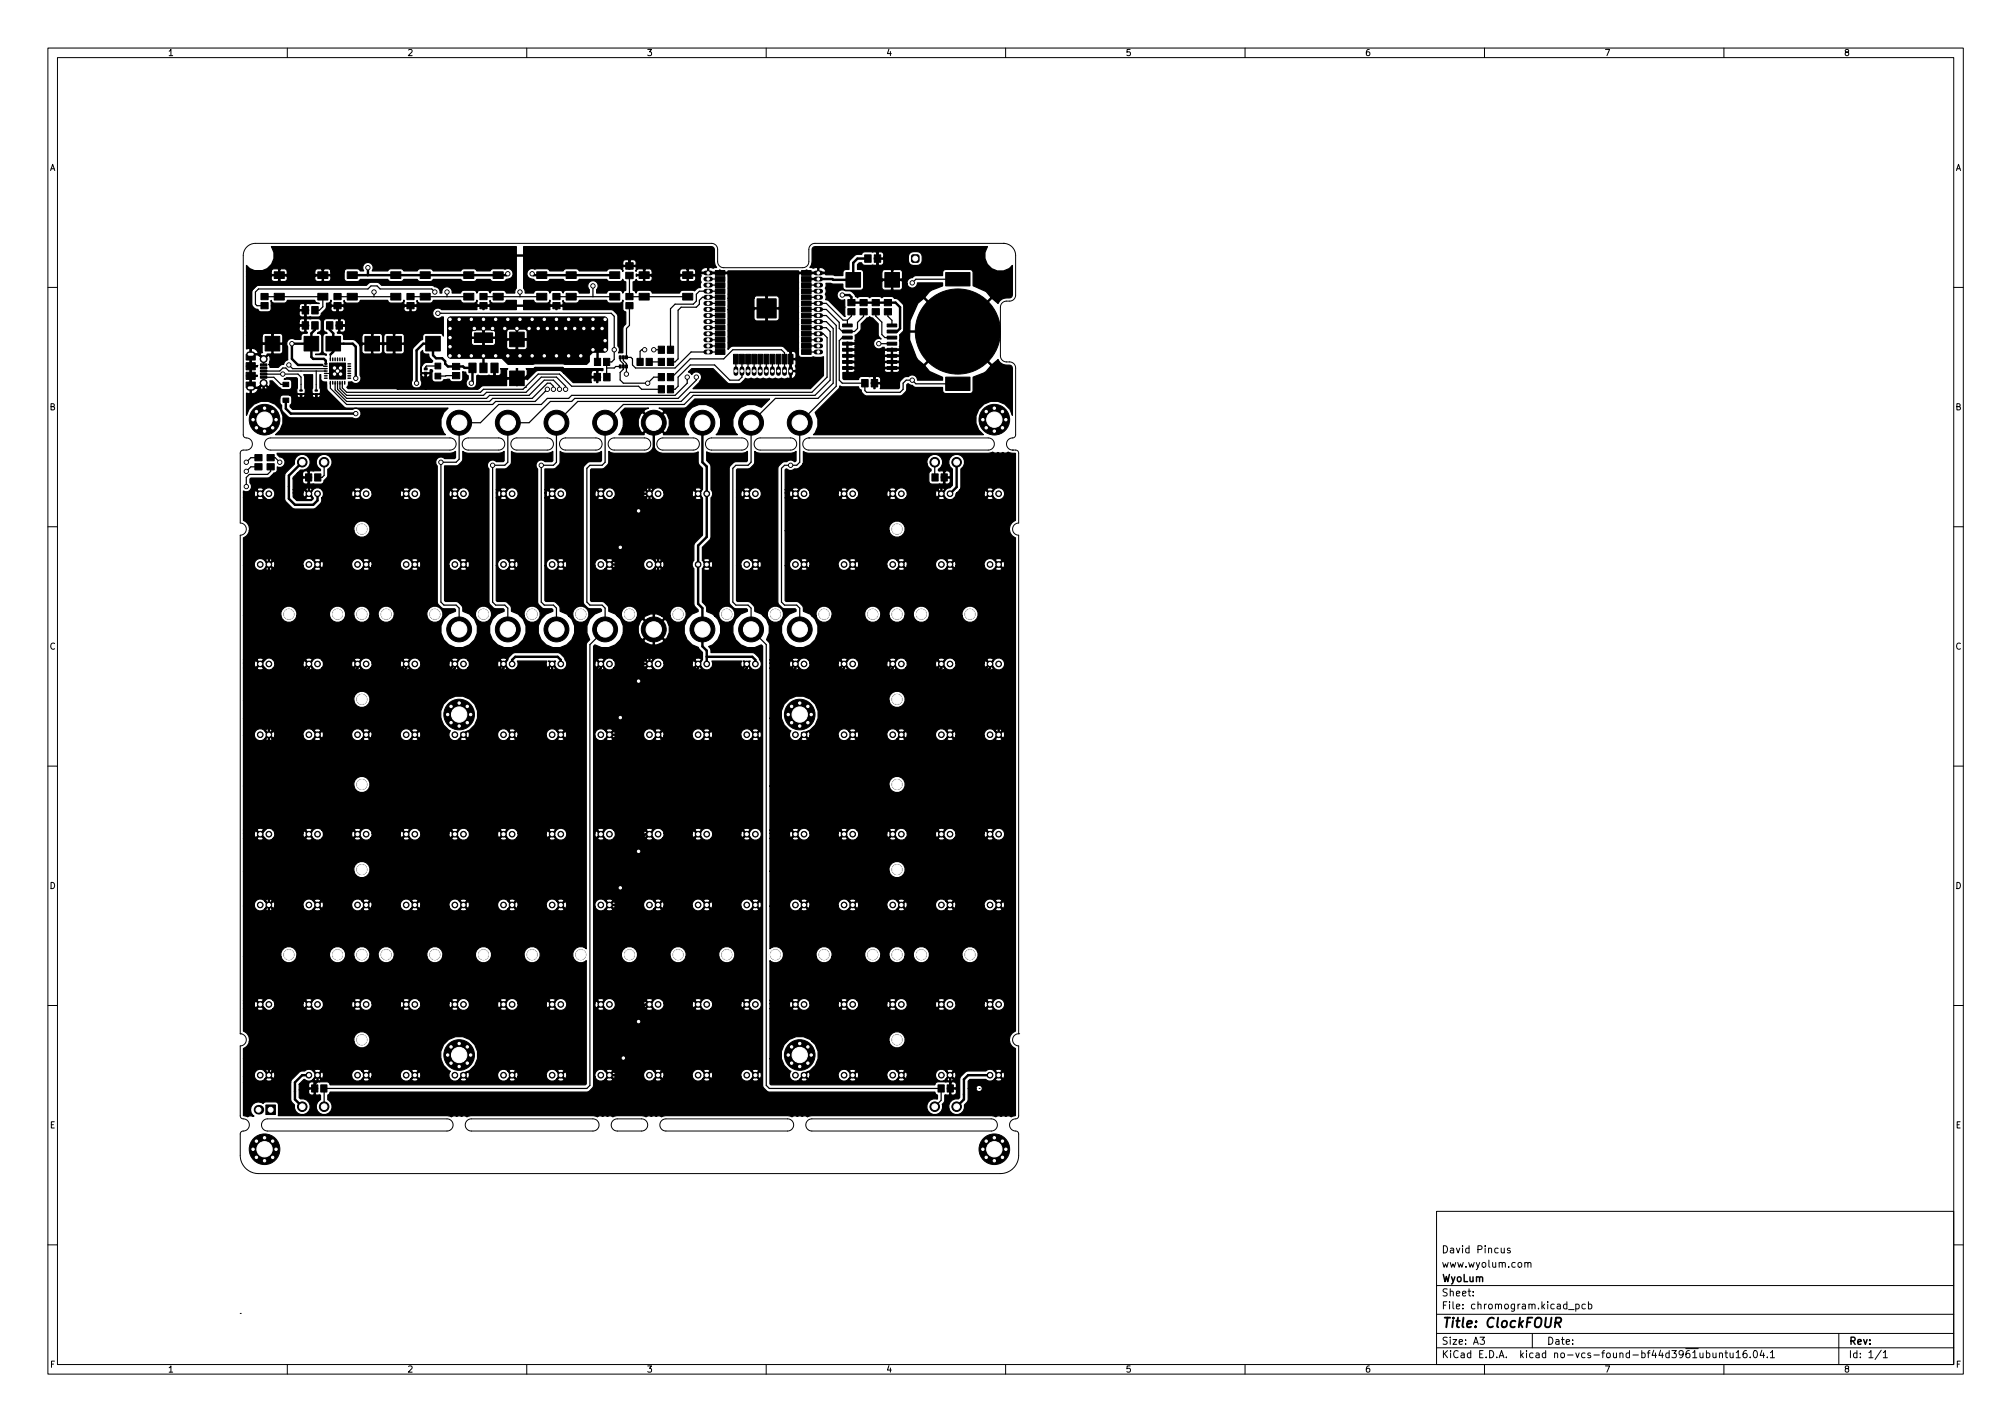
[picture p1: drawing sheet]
<svg xmlns="http://www.w3.org/2000/svg" width="420mm" height="297mm" viewBox="0 0 420 297" stroke-linecap="round" stroke-linejoin="round" font-family="sans-serif">
<defs><g id="words">
<text font-size="2.8" x="301" y="277.3">Title: ClockFOUR</text>
<g font-size="2.1">
<text x="301" y="261.8">David Pincus</text>
<text x="301" y="267.8">WyoLum</text>
<text x="301" y="264.8">www.wyolum.com</text>
<text x="301" y="273.5">File: chromogram.kicad_pcb</text>
<text x="301" y="270.8">Sheet:</text>
<text x="301" y="280.9">Size: A3</text>
<text x="323" y="280.9">Date:</text>
<text x="386" y="280.9">Rev:</text>
<text x="301" y="283.7">KiCad E.D.A. kicad no-vcs-found-bf44d3961ubuntu16.04.1</text>
<text x="386" y="283.7">Id: 1/1</text>
</g>
<g font-size="1.8">
<text x="35" y="11.7">1</text>
<text x="85" y="11.7">2</text>
<text x="135" y="11.7">3</text>
<text x="185" y="11.7">4</text>
<text x="235" y="11.7">5</text>
<text x="285" y="11.7">6</text>
<text x="335" y="11.7">7</text>
<text x="385" y="11.7">8</text>
<text x="10.3" y="35.7">A</text>
<text x="408.3" y="35.7">A</text>
<text x="10.3" y="85.7">B</text>
<text x="408.3" y="85.7">B</text>
<text x="10.3" y="135.7">C</text>
<text x="408.3" y="135.7">C</text>
<text x="10.3" y="185.7">D</text>
<text x="408.3" y="185.7">D</text>
<text x="10.4" y="235.7">E</text>
<text x="408.4" y="235.7">E</text>
<text x="10.4" y="285.7">F</text>
<text x="35" y="286.7">1</text>
<text x="85" y="286.7">2</text>
<text x="135" y="286.7">3</text>
<text x="185" y="286.7">4</text>
<text x="235" y="286.7">5</text>
<text x="285" y="286.7">6</text>
<text x="335" y="286.7">7</text>
<text x="385" y="286.7">8</text>
<text x="408.4" y="285.7">F</text>
</g>
</g></defs>
<g fill="none" stroke="#000" stroke-width=".21">
<path d="M10 10h400v277h-400zM12 12h396v273h-396zM60 10v2M110 10v2M160 10v2M210 10v2M260 10v2M310 10v2M360 10v2M209.5 50.8a2.54 2.54 0 0 1 2.6 2.6v8.2a1.27 1.27 0 0 1-1.3 1.3h-.6a1.27 1.27 0 0 0-1.3 1.3v10.1a1.27 1.27 0 0 0 1.3 1.3h.6a1.27 1.27 0 0 1 1.3 1.3v14.1a.91 .91 0 0 1-1.1 .6 1.27 1.27 0 0 0-.8 1.4 1.27 1.27 0 0 0 1.3 1M209.5 50.8h.1M209.5 50.8h-39.3a1.27 1.27 0 0 0-1.3 1.3v2.5a1.27 1.27 0 0 1-1.3 1.3h-16.5a1.27 1.27 0 0 1-1.2-1.3v-2.5a1.27 1.27 0 0 0-1.3-1.3h-95.3a2.54 2.54 0 0 0-2.5 2.6v37.6a.91 .91 0 0 0 1.1 .6 1.27 1.27 0 0 1 .8 1.4 1.27 1.27 0 0 1-1.3 1l-.9 .1-.3 .5v14.7a1.27 1.27 0 0 1 1.2 1.2 1.27 1.27 0 0 1-1.2 1.3v104.1"/>
<path d="M10 60h2M67.3 76.2l.3 .3h.4M68 78h1.3M69 74.1v1M69 74.5h.1M408 60h2M55.6 91.8l.9-.3h37.5a1.27 1.27 0 0 1 1.2 1.2 1.27 1.27 0 0 1-1.2 1.3h-37.5a1.27 1.27 0 0 1-1.2-.8 1.27 1.27 0 0 1 .3-1.4zM96.9 91.8l.8-.3h6.4a1.27 1.27 0 0 1 1.3 1.2 1.27 1.27 0 0 1-1.3 1.3h-6.3a1.27 1.27 0 0 1-1.2-.8 1.27 1.27 0 0 1 .3-1.4zM107.1 91.8l.7-.3h6.5a1.27 1.27 0 0 1 1.3 1.2 1.27 1.27 0 0 1-1.3 1.3h-6.4a1.27 1.27 0 0 1-1.1-.8 1.27 1.27 0 0 1 .3-1.4zM117.2 91.8l.8-.3h6.5a1.27 1.27 0 0 1 1.2 1.2 1.27 1.27 0 0 1-1.2 1.3h-6.4a1.27 1.27 0 0 1-1.2-.8 1.27 1.27 0 0 1 .3-1.4zM127.4 91.8l.8-.3h6.4a1.27 1.27 0 0 1 1.3 1.2 1.27 1.27 0 0 1-1.3 1.3h-6.3a1.27 1.27 0 0 1-1.2-.8 1.27 1.27 0 0 1 .3-1.4zM137.5 91.8l.8-.3h6.5a1.27 1.27 0 0 1 1.2 1.2 1.27 1.27 0 0 1-1.2 1.3h-6.4a1.27 1.27 0 0 1-1.1-.8 1.27 1.27 0 0 1 .2-1.4z"/>
<path d="M147.7 91.8l.8-.3h6.4a1.27 1.27 0 0 1 1.3 1.2 1.27 1.27 0 0 1-1.3 1.3h-6.3a1.27 1.27 0 0 1-1.2-.8 1.27 1.27 0 0 1 .3-1.4zM157.9 91.8l.7-.3h6.5a1.27 1.27 0 0 1 1.3 1.2 1.27 1.27 0 0 1-1.3 1.3h-6.4a1.27 1.27 0 0 1-1.1-.8 1.27 1.27 0 0 1 .3-1.4zM168 91.8l.9-.3h37.5a1.27 1.27 0 0 1 1.2 1.2 1.27 1.27 0 0 1-1.2 1.3h-37.5a1.27 1.27 0 0 1-1.2-.8 1.27 1.27 0 0 1 .3-1.4zM168.9 91.5h.1M211.5 94h.1M211.5 94l.9 .1 .3 .5v14.7a1.27 1.27 0 0 0-1.2 1.2 1.27 1.27 0 0 0 1.2 1.3v104.1M10 110h2M408 110h2M10 160h2M408 160h2M10 210h2M50.2 215.9a1.27 1.27 0 0 1 1.2 1.3 1.27 1.27 0 0 1-1.2 1.3v14.7a.91 .91 0 0 0 1 .6 1.34 1.34 0 0 1 .8 1.6 1.34 1.34 0 0 1-1.5 .9l-.3 .5v4.5a3.8 3.8 0 0 0 3.8 3.8h154.9a3.8 3.8 0 0 0 3.8-3.8v-4.6a.91 .91 0 0 0-1-.5 1.34 1.34 0 0 1-.8-1.6 1.34 1.34 0 0 1 1.5-1l.3-.5v-14.6a1.27 1.27 0 0 1-1.2-1.3 1.27 1.27 0 0 1 1.2-1.3"/>
<path d="M50.2 215.9h.1M212.7 215.9h.1M408 210h2M55 234.1l.9-.4h37.4a1.27 1.27 0 0 1 1.3 1.3 1.27 1.27 0 0 1-1.3 1.3h-37.4a1.27 1.27 0 0 1-1.2-.8 1.27 1.27 0 0 1 .3-1.4zM97.5 234.1l.9-.4h25.4a1.27 1.27 0 0 1 1.3 1.3 1.27 1.27 0 0 1-1.3 1.3h-25.4a1.27 1.27 0 0 1-1.1-.8 1.27 1.27 0 0 1 .2-1.4zM128 234.1l.8-.4h5.2a1.27 1.27 0 0 1 1.3 1.3 1.27 1.27 0 0 1-1.3 1.3h-5.1a1.27 1.27 0 0 1-1.2-.8 1.27 1.27 0 0 1 .3-1.4zM138.2 234.1l.9-.4h25.4a1.27 1.27 0 0 1 1.2 1.3 1.27 1.27 0 0 1-1.2 1.3h-25.4a1.27 1.27 0 0 1-1.2-.8 1.27 1.27 0 0 1 .3-1.4zM168.6 234.1l.9-.4h37.5a1.27 1.27 0 0 1 1.3 1.3 1.27 1.27 0 0 1-1.3 1.3h-37.5a1.27 1.27 0 0 1-1.1-.8 1.27 1.27 0 0 1 .2-1.4zM204.5 227.4h.1M300 253h108v32h-108zM10 260h2M50.2 274.4h.1"/>
<path d="M300 278.5h108M300 274.5h108M300 268.5h108M307.6 270.6v.1M307.6 269.8v.1M309.1 279.3h.9l-.5 .6 .4 .1v.7l-.2 .1-.6-.1M313.5 260.7l.1 .9 .3 .1 .2-.1M314.1 260.7v1M315.3 260.8l-.3-.1-.2 .2 .1 .2 .4 .2v.3h-.5M318.4 263.9l.2-.2 .4 .1 .1 .9M318.4 263.7v1M319.1 263.9l.2-.2 .3 .1 .1 .9"/>
<path d="M320 278.5v3M327.6 273.6h1.1M329.1 272.5l.4-.1 .3 .3-.2 .6h-.5M329.1 272.4v1.5M331.1 272.5l-.5-.1-.3 .3 .2 .6h.6M331.7 272.5l.4-.1 .3 .3-.1 .6h-.6M331.7 271.9v1.5M384 278.5v6.5M408 260h2M60 285v2M110 285v2M160 285v2"/>
<path d="M210 285v2M260 285v2M300 281.5h108M310 285v2M356.3 282.7l.5-.1 .3 .3-.2 .6h-.6M356.3 282.1v1.5M357.7 282.6l.1 .9 .3 .1 .3-.1M358.4 282.6v1M359.1 282.8l.2-.2 .3 .1 .1 .9M359.1 282.6v1M360 285v2M360.2 282.6h.6"/>
<path d="M360.4 282.1v1.3l.4 .2M361.3 282.6l.1 .9 .3 .1 .2-.1M361.9 282.6v1M362.6 282.5l.4-.4v1.5M362.6 283.6h.8M364.7 282.1l-.4 .1a1.01 1.01 0 0 0 0 1.4l.5-.1 .1-.5-.3-.3-.5 .1-.1 .2M365.5 283.5v.1M366.3 282.2l.2-.1a.8 .8 0 0 1 .5 .8 .8 .8 0 0 1-.5 .7 1 1 0 0 1-.2-1.4zM367.9 282l-.3 1.1h.9M368.3 282.6v1M369.1 283.5v.1M369.7 282.5l.4-.4v1.5"/>
<path d="M369.7 283.6h.9M392.8 282l-1.2 2M393.3 282.5l.4-.4v1.5M393.3 283.6h.8"/>
</g>
<path d="M324.8 276.3h.8l.3-.2a.51 .51 0 0 0-.2-.9h-.8l-.2 2M325.3 276.3l.5 .9" fill="none" stroke="#000" stroke-width=".4"/>
<g fill="#000" stroke="#000" stroke-width=".21">
<path d="M57.3 56.8h2.1v1.4h-2.1zM66.4 56.8h2.1v1.4h-2.1zM72.5 56.8h2.1v1.4h-2.1zM81.6 56.8h2.1v1.4h-2.1zM87.7 56.8h2.1v1.4h-2.1zM96.8 56.8h2.1v1.4h-2.1zM103 56.8h2.1v1.4h-2.1zM112.1 56.8h2.1v1.4h-2.1zM118.2 56.8h2.1v1.4h-2.1zM127.3 56.8h2.1v1.4h-2.1zM130.7 54.9h1.5v1.3h-1.5zM130.7 56.9h1.5v1.3h-1.5z"/>
<path d="M133.5 56.8h2.1v1.4h-2.1zM142.6 56.8h2.1v1.4h-2.1zM149.4 59.1h2v1h-2zM149.4 57.8h2v1h-2zM149.4 56.5h2v1h-2zM167.4 56.5h2v1h-2zM167.4 57.8h2v1h-2zM167.4 59.1h2v1h-2zM176.7 56.9h3v3.1h-3zM180.6 53.2h1.3v1.6h-1.3zM182.6 53.2h1.3v1.6h-1.3zM184.8 56.9h3v3.1h-3z"/>
<path d="M190.5 53.3l.2-.1 1.1 .1 .1 .3-.1 1.1-.3 .1-1-.1-.2-.3zM197.5 56.9h5.1v2.8h-5.1zM51.4 75.8h1.9v1.5h-1.9zM51.4 77.8h1.9v1.5h-1.9zM51.4 74h1.9v1.2h-1.9zM54.5 61.3h1.5v1.3h-1.5zM54.5 63.2h1.5v1.3h-1.5zM55.4 70.3h3v3h-3zM54.4 78h1.3v.4h-1.3zM54.4 78.6h1.3v.4h-1.3zM54.4 76h1.3v.4h-1.3zM54.4 76.7h1.3v.4h-1.3z"/>
<path d="M54.4 77.3h1.3v.4h-1.3zM57.3 61.3h2.1v1.4h-2.1zM63.1 64h1.3v1.6h-1.3zM63.1 67.2h1.3v1.6h-1.3zM63.5 70.3h3v3h-3zM65.1 64h1.3v1.6h-1.3zM65.1 67.2h1.3v1.6h-1.3zM66.4 61.3h2.1v1.4h-2.1zM68.8 77.5h1.7v1.7h-1.7zM68.8 75.8h1.7v1.7h-1.7zM68.2 67.2h1.3v1.6h-1.3zM70.5 77.5h1.7v1.7h-1.7z"/>
<path d="M70.5 75.8h1.7v1.7h-1.7zM68.1 70.3h3v3h-3zM69.7 63.2h1.5v1.3h-1.5zM69.7 61.3h1.5v1.3h-1.5zM70.2 67.2h1.3v1.6h-1.3zM72.5 61.3h2.1v1.4h-2.1zM76.2 70.3h3v3h-3zM80.8 70.3h3v3h-3zM81.6 61.3h2.1v1.4h-2.1zM85 63.2h1.5v1.3h-1.5zM85 61.3h1.5v1.3h-1.5zM87.7 61.3h2.1v1.4h-2.1z"/>
<path d="M88.9 70.3h3v3h-3zM88.6 76.9h.6v.4h-.6zM88.6 77.8h.6v.4h-.6zM90.8 75.9h1.2v1.2h-1.2zM90.8 78h1.2v1.2h-1.2zM94.5 77.8h1.5v1.3h-1.5zM94.5 75.9h1.5v1.3h-1.5zM96.8 61.3h2.1v1.4h-2.1zM97.9 75.8h1.5v2h-1.5zM100.2 63.2h1.5v1.3h-1.5zM100.2 61.3h1.5v1.3h-1.5zM100.2 75.8h1.5v2h-1.5z"/>
<path d="M99.1 69.5h3.8v2h-3.8zM103 61.3h2.1v1.4h-2.1zM102.5 75.8h1.5v2h-1.5zM106.4 69.4h3.1v3h-3.1zM112.1 61.3h2.1v1.4h-2.1zM115.5 63.2h1.5v1.3h-1.5zM115.5 61.3h1.5v1.3h-1.5zM118.2 61.3h2.1v1.4h-2.1zM124.1 78h1.3v1.6h-1.3zM124.1 74.9h1.3v1.5h-1.3zM126.1 78h1.3v1.6h-1.3zM127.3 61.3h2.1v1.4h-2.1z"/>
<path d="M126 74.9h1.3v1.5h-1.3zM129.3 74.3h.4v.7h-.4zM129.3 76.2h.4v.7h-.4zM130 76.2h.4v.7h-.4zM130 74.3h.4v.7h-.4zM130.6 74.3h.4v.7h-.4zM130.6 76.2h.4v.7h-.4zM130.7 61.3h1.5v1.3h-1.5zM130.7 63.2h1.5v1.3h-1.5zM133 74.9h1.3v1.5h-1.3zM134.9 74.9h1.3v1.5h-1.3zM133.5 61.3h2.1v1.4h-2.1z"/>
<path d="M137.5 78h1.3v1.5h-1.3zM137.5 72.3h1.3v1.5h-1.3zM137.5 74.9h1.3v1.5h-1.3zM139.4 78h1.3v1.5h-1.3zM139.4 72.3h1.3v1.5h-1.3zM139.4 74.9h1.3v1.5h-1.3zM142.6 61.3h2.1v1.4h-2.1zM149.4 73h2v1h-2zM149.4 71.8h2v1h-2zM149.4 70.5h2v1h-2zM149.4 69.2h2v1h-2zM149.4 67.9h2v1h-2z"/>
<path d="M149.4 66.7h2v1h-2zM149.4 65.4h2v1h-2zM149.4 64.1h2v1h-2zM149.4 62.9h2v1h-2zM149.4 61.6h2v1h-2zM149.4 60.3h2v1h-2zM153.2 74h1v2h-1zM154.4 74h1v2h-1zM155.7 74h1v2h-1zM157 74h1v2h-1zM158.3 74h.9v2h-.9zM159.5 74h1v2h-1z"/>
<path d="M160.8 74h1v2h-1zM158.1 62.4h4v4h-4zM162.1 74h1v2h-1zM163.3 74h1v2h-1zM164.6 74h1v2h-1zM167.4 60.3h2v1h-2zM167.4 61.6h2v1h-2zM167.4 62.9h2v1h-2zM167.4 64.1h2v1h-2zM167.4 65.4h2v1h-2zM167.4 66.7h2v1h-2zM167.4 67.9h2v1h-2z"/>
<path d="M167.4 69.2h2v1h-2zM167.4 70.5h2v1h-2zM167.4 71.8h2v1h-2zM167.4 73h2v1h-2zM176 76.6h2v.6h-2zM176 75.3h2v.6h-2zM176 74h2v.6h-2zM176 72.8h2v.6h-2zM176 71.5h2v.6h-2zM176 70.2h2v.6h-2zM176 69h2v.6h-2zM176 67.7h2v.6h-2z"/>
<path d="M177.1 64.5h1.4v1.3h-1.4zM177.1 62.6h1.4v1.3h-1.4zM179.6 64.5h1.5v1.3h-1.5zM179.6 62.6h1.5v1.3h-1.5zM179.9 79.3h1.4v1.5h-1.4zM181.9 79.3h1.4v1.5h-1.4zM182.1 64.5h1.5v1.3h-1.5zM182.1 62.6h1.5v1.3h-1.5zM185.3 67.7h2v.6h-2zM185.3 69h2v.6h-2zM185.3 70.2h2v.6h-2zM185.3 71.5h2v.6h-2z"/>
<path d="M185.3 72.8h2v.6h-2zM185.3 74h2v.6h-2zM185.3 75.3h2v.6h-2zM185.3 76.6h2v.6h-2zM184.7 64.5h1.5v1.3h-1.5zM184.7 62.6h1.5v1.3h-1.5zM51.4 79.8h1.9v1.2h-1.9zM53.2 96.9h1.5v1.3h-1.5zM53.2 95h1.5v1.3h-1.5zM55.8 96.9h1.5v1.3h-1.5zM55.8 95h1.5v1.3h-1.5zM59.1 83.2h1.2v.9h-1.2z"/>
<path d="M59.1 79.9h1.2v.9h-1.2zM62.6 81.5h.5v.2h-.5zM62.6 82.2h.5v.3h-.5zM65.8 81.5h.5v.2h-.5zM65.8 82.2h.5v.3h-.5zM106.4 77.5h3.1v3.1h-3.1zM137.5 80.6h1.3v1.5h-1.3zM139.4 80.6h1.3v1.5h-1.3zM194.6 99h1.3v1.5h-1.3zM196.5 99h1.3v1.5h-1.3zM197.5 78.8h5.1v2.8h-5.1zM63.8 99h1.3v1.5h-1.3z"/>
<path d="M65.7 99h1.3v1.5h-1.3zM55.5 230.8h2v2h-2zM65.1 226.6h1.3v1.5h-1.3zM67 226.6h1.3v1.5h-1.3zM195.9 226.6h1.3v1.5h-1.3zM197.8 226.6h1.3v1.5h-1.3z"/>
<circle cx="76.8" cy="55.9" r=".45"/>
<circle cx="106" cy="57.2" r=".45"/>
<circle cx="111.1" cy="57.2" r=".45"/>
<circle cx="123.8" cy="59.7" r=".45"/>
<circle cx="190.5" cy="59.1" r=".45"/>
<circle cx="55.1" cy="75" r=".72"/>
<circle cx="59.1" cy="78.1" r=".45"/>
<circle cx="60.3" cy="76.2" r=".45"/>
<circle cx="61" cy="71.8" r=".45"/>
<circle cx="69.8" cy="76.9" r=".4"/>
<circle cx="69.8" cy="78.1" r=".4"/>
<circle cx="70.5" cy="77.5" r=".4"/>
<circle cx="71.1" cy="78.1" r=".4"/>
<circle cx="71.1" cy="76.9" r=".4"/>
<circle cx="74.3" cy="79" r=".45"/>
<circle cx="78.1" cy="61" r=".45"/>
<circle cx="90.8" cy="61" r=".45"/>
<circle cx="91.4" cy="65.4" r=".45"/>
<circle cx="93.3" cy="61" r=".45"/>
<circle cx="94" cy="70.5" r=".45"/>
<circle cx="94" cy="74.3" r=".45"/>
<circle cx="94" cy="66.7" r=".45"/>
<circle cx="94" cy="72.4" r=".45"/>
<circle cx="94" cy="68.6" r=".45"/>
<circle cx="95.9" cy="74.3" r=".45"/>
<circle cx="95.9" cy="66.7" r=".45"/>
<circle cx="98.4" cy="74.3" r=".45"/>
<circle cx="98.4" cy="66.7" r=".45"/>
<circle cx="99.1" cy="68.6" r=".45"/>
<circle cx="101" cy="74.3" r=".45"/>
<circle cx="101" cy="66.7" r=".45"/>
<circle cx="101" cy="68.6" r=".45"/>
<circle cx="102.9" cy="68.6" r=".45"/>
<circle cx="103.5" cy="74.3" r=".45"/>
<circle cx="103.5" cy="66.7" r=".45"/>
<circle cx="105.4" cy="68.6" r=".45"/>
<circle cx="106" cy="74.3" r=".45"/>
<circle cx="106" cy="66.7" r=".45"/>
<circle cx="108" cy="68.6" r=".45"/>
<circle cx="108.6" cy="74.3" r=".45"/>
<circle cx="108.6" cy="61" r=".45"/>
<circle cx="108.6" cy="66.7" r=".45"/>
<circle cx="110.5" cy="68.6" r=".45"/>
<circle cx="111.1" cy="66.7" r=".45"/>
<circle cx="111.1" cy="74.3" r=".45"/>
<circle cx="112.4" cy="68.6" r=".45"/>
<circle cx="113.7" cy="74.3" r=".45"/>
<circle cx="113.7" cy="66.7" r=".45"/>
<circle cx="114.3" cy="68.6" r=".45"/>
<circle cx="116.2" cy="68.6" r=".45"/>
<circle cx="116.2" cy="74.3" r=".45"/>
<circle cx="116.2" cy="66.7" r=".45"/>
<circle cx="118.1" cy="68.6" r=".45"/>
<circle cx="118.7" cy="66.7" r=".45"/>
<circle cx="118.7" cy="74.3" r=".45"/>
<circle cx="120" cy="68.6" r=".45"/>
<circle cx="121.3" cy="66.7" r=".45"/>
<circle cx="121.3" cy="74.3" r=".45"/>
<circle cx="121.9" cy="68.6" r=".45"/>
<circle cx="123.8" cy="73.1" r=".45"/>
<circle cx="123.8" cy="66.7" r=".45"/>
<circle cx="123.8" cy="68.6" r=".45"/>
<circle cx="125.7" cy="68.6" r=".45"/>
<circle cx="126.4" cy="73.1" r=".45"/>
<circle cx="126.4" cy="66.7" r=".45"/>
<circle cx="126.4" cy="71.2" r=".45"/>
<circle cx="128.3" cy="73.1" r=".45"/>
<circle cx="130.8" cy="78.1" r=".45"/>
<circle cx="134.6" cy="73.1" r=".45"/>
<circle cx="136.5" cy="73.1" r=".45"/>
<circle cx="143.5" cy="78.8" r=".45"/>
<circle cx="145.4" cy="78.8" r=".45"/>
<circle cx="175.9" cy="61.6" r=".45"/>
<circle cx="183.5" cy="71.8" r=".45"/>
<circle cx="190.5" cy="79.4" r=".45"/>
<circle cx="200" cy="69.3" r="8.9"/>
<circle cx="51.4" cy="98.5" r=".45"/>
<circle cx="51.4" cy="96.6" r=".45"/>
<circle cx="52.8" cy="87.7" r=".4"/>
<circle cx="53.5" cy="86" r=".4"/>
<circle cx="53.5" cy="89.4" r=".4"/>
<circle cx="55.1" cy="80" r=".72"/>
<circle cx="55.2" cy="90.1" r=".4"/>
<circle cx="55.2" cy="85.3" r=".4"/>
<circle cx="55.2" cy="87.7" r="3.2"/>
<circle cx="56.9" cy="89.4" r=".4"/>
<circle cx="56.9" cy="86" r=".4"/>
<circle cx="57.6" cy="87.7" r=".4"/>
<circle cx="58.4" cy="96.6" r=".45"/>
<circle cx="63.1" cy="96.6" r="1"/>
<circle cx="67.7" cy="96.6" r="1"/>
<circle cx="74.3" cy="86.4" r=".45"/>
<circle cx="87" cy="80" r=".45"/>
<circle cx="92.1" cy="96.6" r=".45"/>
<circle cx="95.9" cy="88.3" r="2.6"/>
<circle cx="98.4" cy="80" r=".45"/>
<circle cx="102.9" cy="97.2" r=".45"/>
<circle cx="106" cy="88.3" r="2.6"/>
<circle cx="113" cy="97.2" r=".45"/>
<circle cx="114.3" cy="81.3" r=".45"/>
<circle cx="115.6" cy="81.3" r=".45"/>
<circle cx="116.2" cy="88.3" r="2.6"/>
<circle cx="116.8" cy="81.3" r=".45"/>
<circle cx="118.1" cy="81.3" r=".45"/>
<circle cx="126.4" cy="88.3" r="2.6"/>
<circle cx="135.3" cy="80" r=".45"/>
<circle cx="136.5" cy="88.3" r="2.6"/>
<circle cx="146.7" cy="88.3" r="2.6"/>
<circle cx="156.8" cy="88.3" r="2.6"/>
<circle cx="165.1" cy="97.2" r=".45"/>
<circle cx="167" cy="88.3" r="2.6"/>
<circle cx="195.2" cy="96.6" r="1"/>
<circle cx="199.8" cy="96.6" r="1"/>
<circle cx="205.2" cy="87.7" r=".4"/>
<circle cx="205.9" cy="89.4" r=".4"/>
<circle cx="205.9" cy="86" r=".4"/>
<circle cx="207.6" cy="90.1" r=".4"/>
<circle cx="207.6" cy="85.3" r=".4"/>
<circle cx="207.6" cy="87.7" r="3.2"/>
<circle cx="209.3" cy="86" r=".4"/>
<circle cx="209.3" cy="89.4" r=".4"/>
<circle cx="210" cy="87.7" r=".4"/>
<circle cx="51.4" cy="101.6" r=".45"/>
<circle cx="54.3" cy="117.9" r=".6"/>
<circle cx="54.3" cy="103.1" r=".6"/>
<circle cx="56.1" cy="117.9" r=".6"/>
<circle cx="56.1" cy="103.1" r=".6"/>
<circle cx="64.5" cy="117.9" r=".6"/>
<circle cx="64.5" cy="103.1" r=".6"/>
<circle cx="66.3" cy="117.9" r=".6"/>
<circle cx="66.3" cy="103.1" r=".6"/>
<circle cx="74.7" cy="117.9" r=".6"/>
<circle cx="74.7" cy="103.1" r=".6"/>
<circle cx="75.6" cy="110.5" r="1.04"/>
<circle cx="76.5" cy="117.9" r=".6"/>
<circle cx="76.5" cy="103.1" r=".6"/>
<circle cx="84.8" cy="117.9" r=".6"/>
<circle cx="84.8" cy="103.1" r=".6"/>
<circle cx="86.6" cy="117.9" r=".6"/>
<circle cx="86.6" cy="103.1" r=".6"/>
<circle cx="95" cy="117.9" r=".6"/>
<circle cx="95" cy="103.1" r=".6"/>
<circle cx="96.8" cy="117.9" r=".6"/>
<circle cx="96.8" cy="103.1" r=".6"/>
<circle cx="105.1" cy="117.9" r=".6"/>
<circle cx="105.1" cy="103.1" r=".6"/>
<circle cx="106.9" cy="117.9" r=".6"/>
<circle cx="106.9" cy="103.1" r=".6"/>
<circle cx="115.3" cy="117.9" r=".6"/>
<circle cx="115.3" cy="103.1" r=".6"/>
<circle cx="117.1" cy="117.9" r=".6"/>
<circle cx="117.1" cy="103.1" r=".6"/>
<circle cx="125.5" cy="117.9" r=".6"/>
<circle cx="125.5" cy="103.1" r=".6"/>
<circle cx="127.3" cy="117.9" r=".6"/>
<circle cx="127.3" cy="103.1" r=".6"/>
<circle cx="129.5" cy="114.3" r=".45"/>
<circle cx="133.4" cy="106.7" r=".45"/>
<circle cx="135.6" cy="117.9" r=".6"/>
<circle cx="135.6" cy="103.1" r=".6"/>
<circle cx="137.4" cy="117.9" r=".6"/>
<circle cx="137.4" cy="103.1" r=".6"/>
<circle cx="145.8" cy="117.9" r=".6"/>
<circle cx="145.8" cy="103.1" r=".6"/>
<circle cx="147.6" cy="117.9" r=".6"/>
<circle cx="147.6" cy="103.1" r=".6"/>
<circle cx="155.9" cy="117.9" r=".6"/>
<circle cx="155.9" cy="103.1" r=".6"/>
<circle cx="157.7" cy="117.9" r=".6"/>
<circle cx="157.7" cy="103.1" r=".6"/>
<circle cx="166.1" cy="117.9" r=".6"/>
<circle cx="166.1" cy="103.1" r=".6"/>
<circle cx="167.9" cy="117.9" r=".6"/>
<circle cx="167.9" cy="103.1" r=".6"/>
<circle cx="176.3" cy="117.9" r=".6"/>
<circle cx="176.3" cy="103.1" r=".6"/>
<circle cx="178.1" cy="117.9" r=".6"/>
<circle cx="178.1" cy="103.1" r=".6"/>
<circle cx="186.4" cy="117.9" r=".6"/>
<circle cx="186.4" cy="103.1" r=".6"/>
<circle cx="187.3" cy="110.5" r="1.04"/>
<circle cx="188.2" cy="117.9" r=".6"/>
<circle cx="188.2" cy="103.1" r=".6"/>
<circle cx="196.6" cy="117.9" r=".6"/>
<circle cx="196.6" cy="103.1" r=".6"/>
<circle cx="198.4" cy="117.9" r=".6"/>
<circle cx="198.4" cy="103.1" r=".6"/>
<circle cx="206.7" cy="117.9" r=".6"/>
<circle cx="206.7" cy="103.1" r=".6"/>
<circle cx="208.5" cy="117.9" r=".6"/>
<circle cx="208.5" cy="103.1" r=".6"/>
<circle cx="54.3" cy="138.7" r=".6"/>
<circle cx="56.1" cy="138.7" r=".6"/>
<circle cx="60.3" cy="128.3" r="1.04"/>
<circle cx="64.5" cy="138.7" r=".6"/>
<circle cx="66.3" cy="138.7" r=".6"/>
<circle cx="70.5" cy="128.3" r="1.04"/>
<circle cx="74.7" cy="138.7" r=".6"/>
<circle cx="75.6" cy="128.3" r="1.04"/>
<circle cx="76.5" cy="138.7" r=".6"/>
<circle cx="80.6" cy="128.3" r="1.04"/>
<circle cx="84.8" cy="138.7" r=".6"/>
<circle cx="86.6" cy="138.7" r=".6"/>
<circle cx="90.8" cy="128.3" r="1.04"/>
<circle cx="95" cy="138.7" r=".6"/>
<circle cx="95.9" cy="131.5" r="2.6"/>
<circle cx="96.8" cy="138.7" r=".6"/>
<circle cx="101" cy="128.3" r="1.04"/>
<circle cx="105.1" cy="138.7" r=".6"/>
<circle cx="106" cy="131.5" r="2.6"/>
<circle cx="106.9" cy="138.7" r=".6"/>
<circle cx="111.1" cy="128.3" r="1.04"/>
<circle cx="115.3" cy="138.7" r=".6"/>
<circle cx="116.2" cy="131.5" r="2.6"/>
<circle cx="117.1" cy="138.7" r=".6"/>
<circle cx="121.3" cy="128.3" r="1.04"/>
<circle cx="125.5" cy="138.7" r=".6"/>
<circle cx="126.4" cy="131.5" r="2.6"/>
<circle cx="127.3" cy="138.7" r=".6"/>
<circle cx="131.4" cy="128.3" r="1.04"/>
<circle cx="135.6" cy="138.7" r=".6"/>
<circle cx="136.5" cy="131.5" r="2.6"/>
<circle cx="137.4" cy="138.7" r=".6"/>
<circle cx="141.6" cy="128.3" r="1.04"/>
<circle cx="145.8" cy="138.7" r=".6"/>
<circle cx="146.7" cy="131.5" r="2.6"/>
<circle cx="147.6" cy="138.7" r=".6"/>
<circle cx="151.8" cy="128.3" r="1.04"/>
<circle cx="155.9" cy="138.7" r=".6"/>
<circle cx="156.8" cy="131.5" r="2.6"/>
<circle cx="157.7" cy="138.7" r=".6"/>
<circle cx="161.9" cy="128.3" r="1.04"/>
<circle cx="166.1" cy="138.7" r=".6"/>
<circle cx="167" cy="131.5" r="2.6"/>
<circle cx="167.9" cy="138.7" r=".6"/>
<circle cx="172.1" cy="128.3" r="1.04"/>
<circle cx="176.3" cy="138.7" r=".6"/>
<circle cx="178.1" cy="138.7" r=".6"/>
<circle cx="182.2" cy="128.3" r="1.04"/>
<circle cx="186.4" cy="138.7" r=".6"/>
<circle cx="187.3" cy="128.3" r="1.04"/>
<circle cx="188.2" cy="138.7" r=".6"/>
<circle cx="192.4" cy="128.3" r="1.04"/>
<circle cx="196.6" cy="138.7" r=".6"/>
<circle cx="198.4" cy="138.7" r=".6"/>
<circle cx="202.6" cy="128.3" r="1.04"/>
<circle cx="206.7" cy="138.7" r=".6"/>
<circle cx="208.5" cy="138.7" r=".6"/>
<circle cx="54.3" cy="153.5" r=".6"/>
<circle cx="56.1" cy="153.5" r=".6"/>
<circle cx="64.5" cy="153.5" r=".6"/>
<circle cx="66.3" cy="153.5" r=".6"/>
<circle cx="74.7" cy="153.5" r=".6"/>
<circle cx="75.6" cy="146.1" r="1.04"/>
<circle cx="76.5" cy="153.5" r=".6"/>
<circle cx="84.8" cy="153.5" r=".6"/>
<circle cx="86.6" cy="153.5" r=".6"/>
<circle cx="93.5" cy="149.3" r=".4"/>
<circle cx="94.2" cy="147.6" r=".4"/>
<circle cx="94.2" cy="151" r=".4"/>
<circle cx="95" cy="153.5" r=".6"/>
<circle cx="95.9" cy="151.7" r=".4"/>
<circle cx="95.9" cy="146.9" r=".4"/>
<circle cx="95.9" cy="149.3" r="3.2"/>
<circle cx="96.8" cy="153.5" r=".6"/>
<circle cx="97.6" cy="147.6" r=".4"/>
<circle cx="97.6" cy="151" r=".4"/>
<circle cx="98.3" cy="149.3" r=".4"/>
<circle cx="105.1" cy="153.5" r=".6"/>
<circle cx="106.9" cy="153.5" r=".6"/>
<circle cx="115.3" cy="153.5" r=".6"/>
<circle cx="117.1" cy="153.5" r=".6"/>
<circle cx="125.5" cy="153.5" r=".6"/>
<circle cx="127.3" cy="153.5" r=".6"/>
<circle cx="129.5" cy="149.9" r=".45"/>
<circle cx="133.4" cy="142.3" r=".45"/>
<circle cx="135.6" cy="153.5" r=".6"/>
<circle cx="137.4" cy="153.5" r=".6"/>
<circle cx="145.8" cy="153.5" r=".6"/>
<circle cx="147.6" cy="153.5" r=".6"/>
<circle cx="155.9" cy="153.5" r=".6"/>
<circle cx="157.7" cy="153.5" r=".6"/>
<circle cx="164.6" cy="149.3" r=".4"/>
<circle cx="165.3" cy="147.6" r=".4"/>
<circle cx="165.3" cy="151" r=".4"/>
<circle cx="166.1" cy="153.5" r=".6"/>
<circle cx="167" cy="146.9" r=".4"/>
<circle cx="167" cy="151.7" r=".4"/>
<circle cx="167" cy="149.3" r="3.2"/>
<circle cx="167.9" cy="153.5" r=".6"/>
<circle cx="168.7" cy="147.6" r=".4"/>
<circle cx="168.7" cy="151" r=".4"/>
<circle cx="169.4" cy="149.3" r=".4"/>
<circle cx="176.3" cy="153.5" r=".6"/>
<circle cx="178.1" cy="153.5" r=".6"/>
<circle cx="186.4" cy="153.5" r=".6"/>
<circle cx="187.3" cy="146.1" r="1.04"/>
<circle cx="188.2" cy="153.5" r=".6"/>
<circle cx="196.6" cy="153.5" r=".6"/>
<circle cx="198.4" cy="153.5" r=".6"/>
<circle cx="206.7" cy="153.5" r=".6"/>
<circle cx="208.5" cy="153.5" r=".6"/>
<circle cx="54.3" cy="174.3" r=".6"/>
<circle cx="56.1" cy="174.3" r=".6"/>
<circle cx="64.5" cy="174.3" r=".6"/>
<circle cx="66.3" cy="174.3" r=".6"/>
<circle cx="74.7" cy="174.3" r=".6"/>
<circle cx="75.6" cy="163.9" r="1.04"/>
<circle cx="76.5" cy="174.3" r=".6"/>
<circle cx="84.8" cy="174.3" r=".6"/>
<circle cx="86.6" cy="174.3" r=".6"/>
<circle cx="95" cy="174.3" r=".6"/>
<circle cx="96.8" cy="174.3" r=".6"/>
<circle cx="105.1" cy="174.3" r=".6"/>
<circle cx="106.9" cy="174.3" r=".6"/>
<circle cx="115.3" cy="174.3" r=".6"/>
<circle cx="117.1" cy="174.3" r=".6"/>
<circle cx="125.5" cy="174.3" r=".6"/>
<circle cx="127.3" cy="174.3" r=".6"/>
<circle cx="133.4" cy="177.8" r=".45"/>
<circle cx="135.6" cy="174.3" r=".6"/>
<circle cx="137.4" cy="174.3" r=".6"/>
<circle cx="145.8" cy="174.3" r=".6"/>
<circle cx="147.6" cy="174.3" r=".6"/>
<circle cx="155.9" cy="174.3" r=".6"/>
<circle cx="157.7" cy="174.3" r=".6"/>
<circle cx="166.1" cy="174.3" r=".6"/>
<circle cx="167.9" cy="174.3" r=".6"/>
<circle cx="176.3" cy="174.3" r=".6"/>
<circle cx="178.1" cy="174.3" r=".6"/>
<circle cx="186.4" cy="174.3" r=".6"/>
<circle cx="187.3" cy="163.9" r="1.04"/>
<circle cx="188.2" cy="174.3" r=".6"/>
<circle cx="196.6" cy="174.3" r=".6"/>
<circle cx="198.4" cy="174.3" r=".6"/>
<circle cx="206.7" cy="174.3" r=".6"/>
<circle cx="208.5" cy="174.3" r=".6"/>
<circle cx="54.3" cy="189" r=".6"/>
<circle cx="56.1" cy="189" r=".6"/>
<circle cx="60.3" cy="199.4" r="1.04"/>
<circle cx="64.5" cy="189" r=".6"/>
<circle cx="66.3" cy="189" r=".6"/>
<circle cx="70.5" cy="199.4" r="1.04"/>
<circle cx="74.7" cy="189" r=".6"/>
<circle cx="75.6" cy="199.4" r="1.04"/>
<circle cx="75.6" cy="181.6" r="1.04"/>
<circle cx="76.5" cy="189" r=".6"/>
<circle cx="80.6" cy="199.4" r="1.04"/>
<circle cx="84.8" cy="189" r=".6"/>
<circle cx="86.6" cy="189" r=".6"/>
<circle cx="90.8" cy="199.4" r="1.04"/>
<circle cx="95" cy="189" r=".6"/>
<circle cx="96.8" cy="189" r=".6"/>
<circle cx="101" cy="199.4" r="1.04"/>
<circle cx="105.1" cy="189" r=".6"/>
<circle cx="106.9" cy="189" r=".6"/>
<circle cx="111.1" cy="199.4" r="1.04"/>
<circle cx="115.3" cy="189" r=".6"/>
<circle cx="117.1" cy="189" r=".6"/>
<circle cx="121.3" cy="199.4" r="1.04"/>
<circle cx="125.5" cy="189" r=".6"/>
<circle cx="127.3" cy="189" r=".6"/>
<circle cx="129.5" cy="185.5" r=".45"/>
<circle cx="131.4" cy="199.4" r="1.04"/>
<circle cx="135.6" cy="189" r=".6"/>
<circle cx="137.4" cy="189" r=".6"/>
<circle cx="141.6" cy="199.4" r="1.04"/>
<circle cx="145.8" cy="189" r=".6"/>
<circle cx="147.6" cy="189" r=".6"/>
<circle cx="151.8" cy="199.4" r="1.04"/>
<circle cx="155.9" cy="189" r=".6"/>
<circle cx="157.7" cy="189" r=".6"/>
<circle cx="161.9" cy="199.4" r="1.04"/>
<circle cx="166.1" cy="189" r=".6"/>
<circle cx="167.9" cy="189" r=".6"/>
<circle cx="172.1" cy="199.4" r="1.04"/>
<circle cx="176.3" cy="189" r=".6"/>
<circle cx="178.1" cy="189" r=".6"/>
<circle cx="182.2" cy="199.4" r="1.04"/>
<circle cx="186.4" cy="189" r=".6"/>
<circle cx="187.3" cy="199.4" r="1.04"/>
<circle cx="187.3" cy="181.6" r="1.04"/>
<circle cx="188.2" cy="189" r=".6"/>
<circle cx="192.4" cy="199.4" r="1.04"/>
<circle cx="196.6" cy="189" r=".6"/>
<circle cx="198.4" cy="189" r=".6"/>
<circle cx="202.6" cy="199.4" r="1.04"/>
<circle cx="206.7" cy="189" r=".6"/>
<circle cx="208.5" cy="189" r=".6"/>
<circle cx="54.3" cy="209.8" r=".6"/>
<circle cx="56.1" cy="209.8" r=".6"/>
<circle cx="64.5" cy="209.8" r=".6"/>
<circle cx="66.3" cy="209.8" r=".6"/>
<circle cx="74.7" cy="209.8" r=".6"/>
<circle cx="75.6" cy="217.2" r="1.04"/>
<circle cx="76.5" cy="209.8" r=".6"/>
<circle cx="84.8" cy="209.8" r=".6"/>
<circle cx="86.6" cy="209.8" r=".6"/>
<circle cx="94.2" cy="218.7" r=".4"/>
<circle cx="95" cy="209.8" r=".6"/>
<circle cx="95.9" cy="218" r=".4"/>
<circle cx="96.8" cy="209.8" r=".6"/>
<circle cx="97.6" cy="218.7" r=".4"/>
<circle cx="105.1" cy="209.8" r=".6"/>
<circle cx="106.9" cy="209.8" r=".6"/>
<circle cx="115.3" cy="209.8" r=".6"/>
<circle cx="117.1" cy="209.8" r=".6"/>
<circle cx="125.5" cy="209.8" r=".6"/>
<circle cx="127.3" cy="209.8" r=".6"/>
<circle cx="133.4" cy="213.4" r=".45"/>
<circle cx="135.6" cy="209.8" r=".6"/>
<circle cx="137.4" cy="209.8" r=".6"/>
<circle cx="145.8" cy="209.8" r=".6"/>
<circle cx="147.6" cy="209.8" r=".6"/>
<circle cx="155.9" cy="209.8" r=".6"/>
<circle cx="157.7" cy="209.8" r=".6"/>
<circle cx="165.3" cy="218.7" r=".4"/>
<circle cx="166.1" cy="209.8" r=".6"/>
<circle cx="167" cy="218" r=".4"/>
<circle cx="167.9" cy="209.8" r=".6"/>
<circle cx="168.7" cy="218.7" r=".4"/>
<circle cx="176.3" cy="209.8" r=".6"/>
<circle cx="178.1" cy="209.8" r=".6"/>
<circle cx="186.4" cy="209.8" r=".6"/>
<circle cx="187.3" cy="217.2" r="1.04"/>
<circle cx="188.2" cy="209.8" r=".6"/>
<circle cx="196.6" cy="209.8" r=".6"/>
<circle cx="198.4" cy="209.8" r=".6"/>
<circle cx="206.7" cy="209.8" r=".6"/>
<circle cx="208.5" cy="209.8" r=".6"/>
<circle cx="53.5" cy="238.4" r=".4"/>
<circle cx="54.3" cy="224.6" r=".6"/>
<circle cx="55.2" cy="237.7" r=".4"/>
<circle cx="56.1" cy="224.6" r=".6"/>
<circle cx="56.9" cy="238.4" r=".4"/>
<circle cx="63.1" cy="231.2" r="1"/>
<circle cx="64.5" cy="224.6" r=".6"/>
<circle cx="66.3" cy="224.6" r=".6"/>
<circle cx="67.7" cy="231.2" r="1"/>
<circle cx="74.7" cy="224.6" r=".6"/>
<circle cx="76.5" cy="224.6" r=".6"/>
<circle cx="84.8" cy="224.6" r=".6"/>
<circle cx="86.6" cy="224.6" r=".6"/>
<circle cx="93.5" cy="220.4" r=".4"/>
<circle cx="94.2" cy="222.1" r=".4"/>
<circle cx="95" cy="224.6" r=".6"/>
<circle cx="95.9" cy="222.8" r=".4"/>
<circle cx="95.9" cy="220.4" r="3.2"/>
<circle cx="96.8" cy="224.6" r=".6"/>
<circle cx="97.6" cy="222.1" r=".4"/>
<circle cx="98.3" cy="220.4" r=".4"/>
<circle cx="105.1" cy="224.6" r=".6"/>
<circle cx="106.9" cy="224.6" r=".6"/>
<circle cx="115.3" cy="224.6" r=".6"/>
<circle cx="117.1" cy="224.6" r=".6"/>
<circle cx="125.5" cy="224.6" r=".6"/>
<circle cx="127.3" cy="224.6" r=".6"/>
<circle cx="130.2" cy="221" r=".45"/>
<circle cx="135.6" cy="224.6" r=".6"/>
<circle cx="137.4" cy="224.6" r=".6"/>
<circle cx="145.8" cy="224.6" r=".6"/>
<circle cx="147.6" cy="224.6" r=".6"/>
<circle cx="155.9" cy="224.6" r=".6"/>
<circle cx="157.7" cy="224.6" r=".6"/>
<circle cx="164.6" cy="220.4" r=".4"/>
<circle cx="165.3" cy="222.1" r=".4"/>
<circle cx="166.1" cy="224.6" r=".6"/>
<circle cx="167" cy="222.8" r=".4"/>
<circle cx="167" cy="220.4" r="3.2"/>
<circle cx="167.9" cy="224.6" r=".6"/>
<circle cx="168.7" cy="222.1" r=".4"/>
<circle cx="169.4" cy="220.4" r=".4"/>
<circle cx="176.3" cy="224.6" r=".6"/>
<circle cx="178.1" cy="224.6" r=".6"/>
<circle cx="186.4" cy="224.6" r=".6"/>
<circle cx="188.2" cy="224.6" r=".6"/>
<circle cx="195.2" cy="231.2" r="1"/>
<circle cx="196.6" cy="224.6" r=".6"/>
<circle cx="198.4" cy="224.6" r=".6"/>
<circle cx="199.8" cy="231.2" r="1"/>
<circle cx="205.9" cy="238.4" r=".4"/>
<circle cx="206.7" cy="224.6" r=".6"/>
<circle cx="207.6" cy="237.7" r=".4"/>
<circle cx="208.5" cy="224.6" r=".6"/>
<circle cx="209.3" cy="238.4" r=".4"/>
<circle cx="52.8" cy="240.1" r=".4"/>
<circle cx="53.5" cy="241.8" r=".4"/>
<circle cx="55.2" cy="242.5" r=".4"/>
<circle cx="55.2" cy="240.1" r="3.2"/>
<circle cx="56.9" cy="241.8" r=".4"/>
<circle cx="57.6" cy="240.1" r=".4"/>
<circle cx="205.2" cy="240.1" r=".4"/>
<circle cx="205.9" cy="241.8" r=".4"/>
<circle cx="207.6" cy="242.5" r=".4"/>
<circle cx="207.6" cy="240.1" r="3.2"/>
<circle cx="209.3" cy="241.8" r=".4"/>
<circle cx="210" cy="240.1" r=".4"/>
</g>
<circle cx="54" cy="231.8" r="1" fill="#000"/>
<g fill="none" stroke="#000" stroke-width=".3">
<path d="M67.8 79h.5M67.8 78.5h.5M67.8 78h.5M67.8 77.5h.5M67.8 77h.5M67.8 76.5h.5M67.8 76h.5M69 74.8v.5M69 79.7v.5M69.5 74.8v.5M69.5 79.7v.5M70 74.8v.5"/>
<path d="M70 79.7v.5M70.5 74.8v.5M70.5 79.7v.5M71 74.8v.5M71 79.7v.5M71.5 74.8v.5M71.5 79.7v.5M72 74.8v.5M72 79.7v.5M72.7 79h.5M72.7 78.5h.5M72.7 78h.5"/>
<path d="M72.7 77.5h.5M72.7 77h.5M72.7 76.5h.5M72.7 76h.5"/>
</g>
<path d="M52 74h.7M52 81h.7" fill="none" stroke="#000" stroke-width="1.2"/>
<g fill="none" stroke="#000" stroke-width="1">
<path d="M147.4 57h1M147.4 58.3h1M147.4 59.6h1M170.4 57h1M170.4 58.3h1M170.4 59.6h1M147.4 60.8h1M147.4 62.1h1M147.4 63.4h1M147.4 64.6h1M147.4 65.9h1M147.4 67.2h1"/>
<path d="M147.4 68.4h1M147.4 69.7h1M147.4 71h1M147.4 72.3h1M147.4 73.5h1M153.7 77v1M154.9 77v1M156.2 77v1M157.5 77v1M158.7 77v1M160 77v1M161.3 77v1"/>
<path d="M162.6 77v1M163.8 77v1M165.1 77v1M170.4 60.8h1M170.4 62.1h1M170.4 63.4h1M170.4 64.6h1M170.4 65.9h1M170.4 67.2h1M170.4 68.4h1M170.4 69.7h1M170.4 71h1"/>
<path d="M170.4 72.3h1M170.4 73.5h1"/>
</g>
<g fill="none" stroke="#000" stroke-width=".51">
<path d="M76.8 55.9v1.6M106 57.2l-.2 .3h-32.2M111.1 57.2l.3 .3h17M131.4 53.4v2.2M160 57l.1 12.3 .6 .6h3.8l.6 .6v7M181.2 54h-2.1l-.9 .9v3.6l-9.8-.2M52.4 74h1.7l1 1M63.8 64.8v3.2h-6l-.9 .9v2.9h-4.5M65 71.8h-4v3.2l1.2 1.2h5.1M65.8 68v.9l-.8 .7v5l.4 .4h2.3l.3 .3v.7M68.9 68v.9l.7 .7v3.9l-.6 .6M69.3 78l.3 .3 .2-.2"/>
<path d="M69.6 71.8h4.1l.6 .6v6.6M69.6 76.7l.2 .2M69.8 76.9h1.3M69.8 78.1h1.3M69.8 76.9v1.2M71.1 78.1l.2 .2M71.1 76.9v1.2M71.3 76.7l-.2 .2M88.9 78v3.2M96.1 63.8v.1M99.7 63.8v.1M101 73.7h6.2l.7-.8v-2h15.7l1.2 1.2v3.5"/>
<path d="M101 68.6v8.2M103.3 76.8v2l.2 .2M116.2 63.9h-45.7v2.2l.3 .3v1.6h6l.9 .9v2.9h4.6v8.6l.8 .8h16.6l2.2-2.2h7.7l2.2-2.1h5.7l1.9 1.9h5.3M175.9 61.6h1.5l.4 .5v1.1h9.2l1 1v4.4l-.7 .7h-1M177 76.9h11.2l.6-.7v-17.2l-.5-.5h-4.2l-.9-.9v-4.9l-.6-.6h-4.8l-4.9 4.9h-26.7l-.4 .5h-11.3v-3l-1.2-1.1h-63l-2.9 2.9v1.2h-9.1v1.2l-.4 .4h-3.9l-1.6 1.6v20.3h1.7l1-1v1.1l.8 .9h5.1l.6 .6v.6l.6 .7h3.2l.6-.7v-.9M177 71.8h2.7l.9 .9v5.1l.4 .3h1.2l.4 .4v1.5M177 73.1h3.6M177 74.3h3.6M177 75.6h3.6M186.3 73.1h2.5M186.3 74.3h2.5M186.3 75.6h2.5"/>
<path d="M188.8 69.3h11.2M59.7 83.6v1.8l1 1h13.6M62.9 82.3v1.6M63.1 96.6l-2.8 2.8v4.8l1.3 1.2h3.8l.9-.9v-1.4M64.5 99.7v3.4M87 80v-6.8l1.4-1.4h2v2.4l.7 .6h1.2l.7 .7v.5l.5 .6h3.2l.3 .2h1.7v3l-.3 .2M136.5 88.3v8.3l-.9 .9v14.7l1.8 1.8v12.1l-.9 .9v8.3l-.9 .9v2.5h-1.8l-.5 .4v3.2M146.7 88.3v8.3l.9 .9v14.7l-1.8 1.8v12.1l.9 .9v8l.9 .9v2.8M197.2 99.7v1.6l-.6 .6v1.2M199.8 96.6v5.2l-1.4 1.3M54.3 103.1l1.8 1.8v32l-1.8 1.8 1.8 1.8v32l-1.8 1.8 1.8 1.8v31.9l-1.8 1.8 1.8 1.8v13M129.5 114.3v3.2l-.4 .4h-1.8"/>
<path d="M135.6 103.1h-1.8l-.5 .4v3.2M64.5 138.7v.8l-.4 .4v2.4M74.7 138.7v.8l-.4 .4v2.4M84.8 138.7v.8l-.3 .4v2.4M95 138.7v.8l-.4 .4v2.4M105.1 138.7v.8l-.3 .4v2.4M106.9 138.7v-.9l.7-.6h8.9l.6 .6v.9M115.3 138.7v3.2l-.4 .4h-58.8M125.5 138.7v.8l-.4 .4v1.7l.6 .7h29.2l.7-.7v-1.7l.3-.4v-.8M145.8 138.7v.8l-.4 .4v2.4M147.6 137.2h9.5l.6 .6v.9M166.1 138.7v.8l-.4 .4v1.7l.7 .7h39.3"/>
<path d="M176.3 138.7v.8l-.4 .4v2.4M186.4 138.7v.8l-.3 .4v2.4M196.6 138.7v.8l-.4 .4v2.4M206.7 138.7v.8l-.3 .4v1.7l-.7 .7M129.5 149.9v3.2l-.4 .4h-1.8M205.7 142.3v2.5l2.8 2.8v5.9M135.6 174.3h-.8l-1.5 1.4v2.1M129.5 185.5v3.1l-.4 .4h-1.8M135.6 209.8h-.8l-1.5 1.4v2.2M64.5 224.6h-1.4l-1.5 1.5v3.6l1.5 1.5M66.3 224.6v1.2l-.6 .6v1M130.2 221v3.2l-.4 .4h-2.5"/>
<path d="M198.4 224.6v2.8M206.7 224.6h-4.5l-.9 .9v4.2l-1.5 1.5"/>
</g>
<g fill="none" stroke="#000" stroke-width=".25">
<path d="M123.8 59.7v2.3M131.4 57.6v4.3M147.9 59.6h2.5M147.9 58.3h2.5M168.4 59.6h2.5M200 58.3h-8.7l-.8 .8M55.1 75v1.2M55.1 78.8h2.1l1.5 1.5h1M55.1 77.5h3.3l.7-.6h.6l.6 .6h7.7M55.1 78.2l7.1-.1 .7 .7v2.8M55.2 61.9l12.2 .1v2.1l-.7 .7h-.9M59.1 78.1l-.1 .1"/>
<path d="M60.3 76.2l.8 .8h6.9M66 77.5v4.1M69 80v1.1l3.4 3.4h30.5l.6-.6h8.3l2.5-2.6M70 80v1.5l2.4 2.4h29.8l.7-.7h8.2l3.2-3.2h.6l.7 .7v.6M70.5 80v1.3l1.9 1.9h29.2l.6-.6h8.3l3.2-3.2h1.9l1.2 1.3v.6M70.5 61.9l12.2 .1M71 80v1.2l1.4 1.4h28.6l.6-.6h8.3l3.1-3.2h3.2l1.9 1.9v.6M71.5 80v1l.9 1h27.9l.7-.7h8.2l.7-.4v-.2l2.5-2.6h4.4l2.6 2.6h13.9l.7 .6h4.1M78.1 61v1M85.7 61.9l12.2 .1M90.8 61l-.6-.6h-10.8l-.7-.7h-1.2l-.7 .7h-22.8l-.7 .6v2.5l.4 .4h1.5M91.4 65.4h36.2l.7 .7v9l-.5 .5h-1.1v3.2"/>
<path d="M91.4 76.5h-2.4l-.1 .1v.5M93.3 61v1M95.2 78.5l-3.8 .1M101 61.9v.1M101 62h12.1M108.6 61v1M116.2 61.9v.1M116.2 62h12.2M129.5 74.7v.6l.7 .7v1.1l-.7 .7v1.6l.7 .6h5.1l1.2-1.2h1.6M129.5 76.6h-.9l-.3 .3h-1.6M130.2 74.7v.6l.6 .7v2.1M130.8 76.6h.1"/>
<path d="M131.4 63.9v4.1l-.6 .6v6.1h1l.3 .3v1.2l.6 .7h8.3l3.3-3.4h6.1M131.4 61.9l.1 .1M131.5 62h12.1M134.6 73.1h-.6l-.3 .3v2.2M135.6 75.6h2.5M136.5 73.1h1.6M143.5 78.8v1.2l-2.5 2.6h-21.6l-.7 .6h-4.4l-1.3 1.3h-8.9l-3.8 3.8h-4.4v7.6l-.7 .7h-3.1v29.2l.6 .6h2.5l.7 .6v4.5M145.4 78.8v.6l-3.8 3.8h-21.6l-.6 .7h-4.5l-4.4 4.4h-4.5v8.3l-.6 .6h-2.5v28.6l.6 .6h1.9l.6 .6v4.5M147.4 69.7h3M147.4 68.4h3M147.9 63.4h2.5M147.9 64.6h2.5"/>
<path d="M147.9 65.9h2.5M147.9 67.2h2.5M147.9 72.3h2.5M147.9 71h2.5M150.4 62.1h-3.7l-.7 .6v.8l-.6 .7h-3.2l-.6 .6v10.2l-.6 .6h-1M150.4 60.8h-4.4l-.6 .7v1.4l-.6 .6h-3.8l-1 1v8.6M153.7 75v2.5M154.9 75v3.8l-.6 .6h-1.9l-3.2-3.2h-5.1l-2.5 2.6v1.9l-.6 .6h-1M156.2 75v2.5M157.5 75v2.5M158.7 75v2.5M160 75v2.5"/>
<path d="M161.3 75v2.5M162.6 75v2.5M163.8 77.5v-3.8l-.6-.6h-10.2l-1.9 1.9h-7l-3.8 3.8h-.3M168.4 63.4h4.2l3.5 3.5h.9M168.4 64.6h4.2l2.7 2.7v1.3l.6 .7h2.5l.7-.7v-1.3l1.2-1.2v-1M168.4 65.9h4.2l2 2.1v12.7l-7.6 7.6v8.3l-.6 .6h-2.6l-.6 .6v28l.6 .6h2.6l.6 .6v4.5M168.4 69.7h3.5l.8 .8v8.3l-3.2 3.2h-25.4l-1.9 1.9h-21.6l-4.4 4.4v8.3l-.6 .6h-2.6v28.6l.7 .6h1.9l.6 .6v4.5M168.4 68.4h4.2l.8 .9v10.1l-3.2 3.2h-25.4l-1.9 1.9h-12.7l-3.8 3.8v8.3l-.7 .6h-2.5l-.6 .6v28l.6 .6h2.5l.7 .6v4.5l-3.2 3.2v92l-.6 .7h-55l.1 3.8M168.4 73.5h2.5M168.4 67.2h4.2l1.4 1.4v11.4l-3.2 3.2h-8.9l-5.1 5.1v8.3l-.6 .6h-2.5l-.7 .6v28l.7 .6h2.5l.6 .6v4.5l3.2 3.2v92l.7 .7h35.8v2.4l-1.3 1.4M168.4 60.8h2.5M168.4 62.1h2.5"/>
<path d="M168.4 72.3h2.5M168.4 71h2.5M177 70.5h-1.1l-.6 .7v8.2l.6 .6h4.7v1.6l.4 .4h7l.6-.7v-1.3l.6-.6h1.3l.8 .8h8.7M177 66.9v1.1M177.8 65.1v.9l-.8 .9M182.9 65.1v.9l1.2 1.3v2.6l.7 .6h1.5M183.5 71.8h2.8M185.4 65.1v1l.9 .8v1.1M54 97.5h-1.6l-1 1M54 95.6h-1.6l-1 1M56.5 97.5v1l-.6 .6h-3.8l-.7 .6v1.9M56.5 95.6h1l.9 1"/>
<path d="M67.7 96.6v2.7l-.4 .4h-.9M195.2 96.6l.1 3.1"/>
</g>
<path d="M109.3 51.5h39.2l.6 .4 .1 2.9 .4 1.1-.6 .1-1-.1v1h2.3v-.5l.2 .1v.4h1.4l.1-.3h14.7l.2 .3h1.4v-.4l.2-.1v.5h2.3v-1h.2v1h1.4l.1-.2a1.34 1.34 0 0 0-1.7-.8l-1 .1-.7-.1 .5-1.1v-2.9l.6-.4h36a3.3 3.3 0 0 0 .7 4.5 3.3 3.3 0 0 0 4.5-.6v6.2l-.4 .6a2.39 2.39 0 0 0-2.6 1.2l-1.3-1.1-6.9 7 6.9 6.9 1.3-1.1a2.45 2.45 0 0 0 2.6 1.2l.4 .6v9.9a3.9 3.9 0 0 0-5.9-2.4 3.9 3.9 0 0 0-.1 6.4h-35.5l.3-.3 .6-1.4v-1.5l-.6-1.4 5-5 .2-.6 .5 .2h3.4l.2 .5 .3 .2 .3 .6 .6 .6h.3h7.3l1-1.1 .1-1.2 .1-.2 1.8 .7h5.5v.7a.65 .65 0 0 0 .7 .6h5.3l.4-.6v-2.8l2.3-.9 .4-.3 1.1-1.2-7-7-6.9 7 1 1.2 2.7 1.2v.6h-5.2a1.07 1.07 0 0 0-.7-1 1.07 1.07 0 0 0-1.2 .2 1.82 1.82 0 0 0-1.9 2.4l-.2 .2h-3.8l.1-.9-.1-.1h-1.1v1h-.2v-1h-.6v-.3h.6v-1.1h.2v1.1h1.1l.1-.1v-.7l-.5-.5-.9 .2-.2-.2h-2.4l-.4 .2-.2 .5h-3.1l-.2-.2v-1.3h.7l.1-.2v-.6h.3v.6l.1 .2h.9a.62 .62 0 0 0 .5-.6h6l.3 .5 1.1 .1 .1-.2v-.6h.3v.6l.1 .2h.9a.49 .49 0 0 0 .3-.8h-2.9l-.2 .2h-6l-.2-.2h-2.4v-.3h.8v-1h.3v1h1.3l.2-.1v-.7h6v.7l.2 .1h1.3v-1h.3v1h1.3l.2-.1v-.7l-.2-.2h-2.9l-.2 .2h-6l-.2-.2h-2.4v-.2h.8v-1h.3v1h1.3l.2-.2v-.7h6v.7l.2 .2h1.3v-1h.3v1h1.3l.2-.2v-.7l-.2-.1h-2.9l-.2 .1h-6l-.2-.1h-2.4v-.3h.8v-1h.3v1h1.3l.2-.2v-.7h6v.7l.2 .2h1.3v-1h.3v1h1.3l.2-.2v-.7l-.2-.1h-2.9l-.2 .1h-6l-.2-.1h-2.4v-.3h.8v-1h.3v1h1.3l.2-.1v-.7l-.2-.2h-2.4v-.2h.8v-.2h.3v.2h1.3l.2-.2v-1.5l.4-.2a1.84 1.84 0 0 0 .8-2.1l1.2-1.3 .6-.3 .6 .3 1.2 1.2v2.3v.3l.6 .6a1.09 1.09 0 0 0-1.4 .4 1.09 1.09 0 0 0 .2 1.4 1.09 1.09 0 0 0 1.5 0h.4l.1 .3h1.3v-.2h.3v.2h1.3l.2-.1v-1.8h2l1.5 3.7 .3 .5 1.2 1 6.9-6.9-6.9-7-1.2 1-1.7 3.7-.1 4h-2l-.1-1 .8-.8 .2-.6v-4.4a2.68 2.68 0 0 0-1.3-1.7l-.7-.2-.6-.4h-1.5l-.6 .3-.5-.3h-1.5l-.5 .3-.5-.3h-1.5l-.5 .3-.4-.3a1.8 1.8 0 0 0-2.2-1.2 1.1 1.1 0 0 0-1.7 .9 1.1 1.1 0 0 0 1.6 1l.1 3.5-3.4-3.3-.7-.2a1.02 1.02 0 0 0-.1-1.1 1.02 1.02 0 0 0 0-1.3l.3-.6-.1-.4 3.5 .1v.7a.65 .65 0 0 0 .7 .6h3.3l.3-.4 .1-1.5h3.7v1.4l.6 .5h1.3l.2-.1v-1.9h.2v1.9l.2 .1 1.6-.1 .3-.4v-.8h.9l.2 .4a1.09 1.09 0 0 0 1.2 .5 1.09 1.09 0 0 0 .8-1.1h5.2v.6l-2.2 .9-.5 .3-1 1.2 6.9 7 7-7-1.1-1.2-2.7-1.2v-2.8l-.4-.6h-5.3a.65 .65 0 0 0-.7 .6v.7h-5.5l-.8 .4a1.07 1.07 0 0 0-1.1 1.3h-.9v-.6l-.2-.1-7.9 .1-.1-1.9h3.8v1.4l.2 .1h1.9v-1.8h.2v1.8h1.9l.2-.1v-1.4l-.5-.5h-1.4l-.2 .2-.4-.2h-1.3l-.6 .5h-3.8l-.3-.5h-.9v-1l.3-.4h.5l.2 .3 .5 .2h2.4l.1-.1v-1.2h.3v1.2l.1 .1 .8-.1 .3-.4v-.6l-.2-.2h-1.8v-.2h.5v-1.1h.3v1.1h1l.2-.3h5.1a1.41 1.41 0 0 0 .3 1.6 1.41 1.41 0 0 0 1.5 .3 1.47 1.47 0 0 0 1-2.3 1.69 1.69 0 0 0-2.7 0l-.1 .4h-5.1l-.1-.7-.5-.3h-.5l-.1 .2-.4-.2h-2.7l-.4 .5h-.8l-.7 .3-1 1.2-.1 1.7h-.6a.65 .65 0 0 0-.7 .6v.7l-3.6-.2v-.3h-5.5l-.2 .2v16.7l.4 .6 2.3 .1a.79 .79 0 0 1 1 0l1.6-.2v4l-2.8 2.7h-24.5l1.4-1.4a1.13 1.13 0 0 0 .1-1.8 1.13 1.13 0 0 0-1.7 .2l-.7-.5 .7-.7h4.4l3 3 .5 .2 2.2-.1 1.1-1.1 .5 .2 .6-.2 .7 .2 .6-.2 .6 .2 .7-.2 .6 .2 .7-.2 .6 .2 .6-.2 .7 .2 .6-.2 .6 .2 .7-.2 .3 .1 .2-.1v-1.4h.2v1.4a.81 .81 0 0 0 1-.9v-.5h-1.2v-2.5h.2v2.3h1l-.1-1 .1-.3v-.8l-.1-.2h-1.1v-1.6h.2v1.4h.9l.1-.2-.1-1a.59 .59 0 0 0-.9-.2l-.7-.1-.8-.9-.5-.2h-10.2l-.5 .2-.5 .5v-8.3h5.5v2.1l.5 .3h1.8l.2-.2v-2.4h.2v2.4l.2 .2h1.8l.5-.6v-1.8l-.1-.2-10.6 .2v-2.4h5.5v1.8l.1 .2h2.4v-2.4h.2v2.4h2.4l.1-.2v-1.8l-.5-.5h-1.8l-.2 .1-.4-.1h-1.8l-.5 .5h-5.5v-5l-.1-.2h-5.5l-.1 .2 .1 .3-.2 .7 .2 .6-.2 .7 .2 .5h-.6l-.8 .7-.3-.2h-2.1l-.5 .2-.2 .4h-5.7a.63 .63 0 0 0-.6-.6l-2.4 .1-.4 .5a.62 .62 0 0 0-.6-.5v-1.8l.5-.2 .1-.4 .5 .5h.9l.2-.1v-1.1h.2v1.1l.2 .1 1.1-.1 .3-.4v-.5h5.7l.1 .7 .4 .3h.9l.2-.1v-1.1h.2v1.1l.2 .1h.9l.5-.5v-.5l-.2-.2h-3l-.2 .2h-5.7l-.2-.2h-3l-.1 .1v-.5l.1 .1h1.4v-1h.2v1h1.4l.2-.1v-.5h5.7v.5l.2 .1h1.4v-1h.2v1h1.4l.2-.1v-.5l2.5 .2v-1a1.22 1.22 0 0 0-1.5 .8h-1l-.1-.3-.4-.3h-.9l-.2 .2-.4-.2h-.9l-.5 .6h-5.7l-.5-.6h-.9l-.2 .2-.4-.2h-.9l-.4 .3-.1 .3 .1-.9-.2-.1h-1.1v.5h-.3v-.5h-1.1l-.2 .1 .1 .9-.2-.4-.5-.2h-2.1l-.4 .2-.2 .3h-5.8l-.1-.3-.5-.2h-2.1l-.4 .2-.2 .3h-2.8l-.2-.3-.4-.2h-2.1l-.4 .2a1.11 1.11 0 0 0-1.6 .6 1.11 1.11 0 0 0 1 1.4l.4 .1 .1 .2 .5 .2h2.1l.4-.2 .2-.2h2.8l.2 .2 .4 .2h2.1l.5-.2 .1-.2h5.8l.2 .2 .4 .2h2.1l.5-.2 .1-.3 .2 .4 .5 .2v1.8l-.5 .1-.1 .4-.4-.5-2.4-.1a.63 .63 0 0 0-.6 .6h-2.1v-.7a1.09 1.09 0 0 0 0-1.6 1.09 1.09 0 0 0-1.6 0 1.09 1.09 0 0 0 .1 1.6v.7h-2.1a.63 .63 0 0 0-.7-.6l-2.3 .1-.4 .5a.62 .62 0 0 0-.6-.5h-1.8l-.4 .5-.4-.5-2.3-.1a.63 .63 0 0 0-.7 .6h-1.7v-.4l-.4-.6v-5.4h20.7v.5l.2 .1h1.1v-1h.3v1h1.1l.2-.1v-.5l-.6-.6h-.6l-.1 .2-1.1-.2-.5 .6h-20.7zM69.5 77.9l.6 .6-.3-.2-.3 .4v-.2h-.2l.4-.4zM69.3 76.5h.2v-.1l.3 .3 .3-.2-.6 .6 .2-.2zM71.2 78l.2-.1-.1 .2 .3 .4h-.2v.2l-.3-.4-.2 .2zM70.9 76.5l.2 .2 .3-.3v.1h.2l-.3 .4 .1 .2zM51.5 55.4a3.3 3.3 0 0 0 4.5 .6 3.3 3.3 0 0 0 .7-4.5h51.1v8.7l-.3 .6v.4h-1.8l-.2-.4-.4-.2h-2.1a.64 .64 0 0 0-.7 .6 .62 .62 0 0 0-.6-.5h-1.7l-.4 .5-.4-.5-2.4-.1a.63 .63 0 0 0-.6 .6h-1.8a1.11 1.11 0 0 0-1.1-1.3 1.11 1.11 0 0 0-1 1.3h-.4a1.23 1.23 0 0 0-1.2-1.4l-.5-.2h-10.5l-.4-.4a2.55 2.55 0 0 0-2.1-.2l-.7 .6h-22.5a1.69 1.69 0 0 0-1.2 .9l-.2 .5v2.8l.8 .8h.5l.3 .5h8.3v.6l.2 .4 .8 .1 .1-.1v-1.2h-1l-.1 .2h-6.2l.3-.3v-.9h5.9v.6l.1 .2h1v-1.1l-.1-.2-.8 .1-.2 .4h-5.9v-1.2a.63 .63 0 0 0 .7 .6h2.3l.4-.6h5.7a.7 .7 0 0 0 1 .6l-1.9 .2-.7-.1-.2 .2v1.1h.5v.2h-.5v1.2l.2 .1h2.6l.3-.4 .1-.4 .9-.8 .2-.5h.9v.5l.3 .4 .8 .1 .2-.1v-1h.2v1l.2 .1 .8-.1 .3-.4v-.5h12.4v.5l.3 .4 .8 .1 .2-.1v-1h.3v1l.1 .1 .8-.1 .3-.4v-.5l-.1-.1h-2.5l-.2 .1h-12.4l-.2-.1h-2.4l-.2 .1h-.9v-.8h.3a.64 .64 0 0 0 .6-.6v.9l.2 .1h1.1v-.5h.2v.5h1.1l.2-.1v-.9a.63 .63 0 0 0 .6 .6h2.4l.3-.6h5.8a.63 .63 0 0 0 .6 .6h2.4l.3-.6v.9l.2 .1h1.1v-.5h.3v.5h1.1l.1-.1v-.9l.4 .6h2.3a.63 .63 0 0 0 .7-.6h5.7l.4 .6h2.3a.64 .64 0 0 0 .7-.6v.9l.1 .1h1.1v-.5h.3v.5h1.1l.1-.1v-.9a.63 .63 0 0 0 .7 .6h2.3l.4-.6h2.1v2h-5.5v-.6l-.1-.1h-1.1v.7h-.3v-.7h-1.1l-.1 .1v.6h-7.4a1.09 1.09 0 0 0-1.5 0 1.09 1.09 0 0 0 0 1.5 1.09 1.09 0 0 0 1.5 0h.4v4a.63 .63 0 0 0-.7-.6l-3.2 .1-.4 .3v.9l-.5 .3-1.6 1.6-.1 6.6a1.1 1.1 0 0 0 .2 1.5 1.1 1.1 0 0 0 1.4 0 1.1 1.1 0 0 0 .2-1.5v-1.2l.3 .5 .4 .1 .2-.2v-.5h.2v.5l.2 .2a.47 .47 0 0 0 .5-.2 .47 .47 0 0 0 0-.5h-1.6l-.2 .1v-4.6l.4-.4v.1a.65 .65 0 0 0 .6 .7h.6l.1 .5 .8 .9-.2 .3h-1.2l-.5 .2a1.53 1.53 0 0 0-.4 2h1.6l.1-.2v-.5h.4l.2 .3a2.32 2.32 0 0 0-.2 1.9l.4 .4a2.31 2.31 0 0 0 1.9-.2l.2-.3 1.2-.1a.62 .62 0 0 0 .6 .6h1.5l.5-.2 .1-.5v-1.5l.7 .1 .2 .6 .3 .2v.7a1.12 1.12 0 0 0 .3 1.9 1.12 1.12 0 0 0 1.5-1.3v-1.3l.2-.2 .4 .2h1.5l.4-.2 .9 .2 .1-.2v-1.3h.3v1.3l.2 .2h.5l.5-.3 .1-1.1-.2-.1h1.5l-.2 .4v1.3l.1 .2h1.9v-1.9h.3v1.9h1.9l.1-.2v-1.3l-.2-.4h16v.4h-.9l-.1 .1v1.1h.5v.3h-.5v1h-.3v-1h-1l-.2 .2 .1 .8h-3.8l-2-2h5.7v.6l.2 .1h1v-1.1l-.2-.1h-.5l-.5 .5h-5.7l-.9-.5h-4.4l-.5 .2-1.8 1.7-.1-.1h-1.9v1.4h-.3v-1.4h-1.9l-.1 .1v1.3h-4.8h-.3l-.7 .6h-27.3l-.3-.3 .3-.3 .1-.8 .7-.1 .2 .2a1.1 1.1 0 0 0 1.4-.1 1.1 1.1 0 0 0 .1-1.4l-.1-6.3h.5v1.3l.5 .6h1.3l.2-.2v-1.9h.3v1.9l.1 .2h1.4l.4-.3 .1-1.6h.2v1.3l.3 .5 1.6 .1 .2-.2v-1.9h.2v1.9l.2 .2h1.3l.6-.6v-1.3l-.2-.2h-4l-.2 .2-.4-.2h-4l-.1 .2h-.5l-1.1-1.1-2.2-.1-.1-.8h3.9v1.4l.1 .2h1.9v-1.9h.3v1.9h1.8l.2-.2v-1.4h.2v1.4l.2 .2h1.9v-1.9h.2v1.9h1.9l.2-.2-.1-1.6-.5-.3h-1.3l-.2 .2-.4-.2h-1.4l-.5 .5h-.2l-.5-.5h-1.4l-.1 .2-.5-.2h-1.3l-.5 .5h-3.9l-.3-.4-.9-.1-.1-.2 .3-.2v-1.1h.3v1.1l.1 .2h.6l.4-.3 .1-.8-.2-.2h-1.8v-.2h.5v-1.2h.3v1.2h1l.2-.2-.1-.9-.4-.2h-.6l-.1 .1-.4-.1h-2.7l-.4 .6v1.6a.71 .71 0 0 0 .7 .6l.1 .2a.72 .72 0 0 0-.9 .7v3l.2 .5 .5 .2v.2l-.4-.1h-1.8v-.1l.9-.1 .3-.3 .1-3.3a.7 .7 0 0 0-.9-.7l.2-.2a.64 .64 0 0 0 .6-.6v-1.6l-.2-.5-.5-.1h-2.3l-.2 .1v1.2h.5v.2h-.5v1.1l.3 .2-.1 .2h-.6a.65 .65 0 0 0-.6 .7v.6h-1.3a1.1 1.1 0 0 0-1.4 .1 1.1 1.1 0 0 0-.1 1.4v2.8a1.06 1.06 0 0 0-.9 .9l-.4 .1-.7 .5h-1.7v-.2l-.4-.4 .4-.2-.1-.2a.95 .95 0 0 0-.3-1.5l-.8 .8 .4 .4h-.3l-.2-.2-.3 .2h-.3l.4-.4-.8-.8-.2 .1v-.2h.4l.8 .7 .7-.8h.8l.2-.2v-1.9h.2v1.9l.2 .2h1.3l.6-.6v-1.3l-.2-.2h-4l-.2 .2 .1 1.6-.5 .1v.3h-.4a1.24 1.24 0 0 0-1.4-1.3v3.6l1.3-.1-.1 .3h-1.2v1.8l1.3 .1-.1 .1h-1.2v3.6h.3a1.22 1.22 0 0 0 1.1-1.2h.4v.2a.98 .98 0 0 0 1.5-.2l-.7-.8-.8 .8h-.4v-.3l.2 .1 .8-.8-.4-.3h.4l.2 .1 .1-.1h.4l-.4 .3 .8 .8 .2-.1 .2-.5v-.6h.5l1.9 1.7a2.31 2.31 0 0 0 1.9-.1 1.79 1.79 0 0 0 0-1.8l-.4-.2h-1l.5-.3h2.1l.2 .2v2l-.1 .4a.61 .61 0 0 0 0 .6 .61 .61 0 0 0 .6 .2h.8a.55 .55 0 0 0 .4-.8l-.2-.4v-2.3l-.2-.5h1.9v2.8l-.2 .4a.61 .61 0 0 0 .1 .6 .61 .61 0 0 0 .6 .2h.7a.55 .55 0 0 0 .4-.8l-.1-.4v-2.8h.2v.5a.88 .88 0 0 0 .3 .9 .88 .88 0 0 0 .9 .1v.6a1.26 1.26 0 0 0 .2 1.2l3.5 3.4 .5 .3h21.2a3.7 3.7 0 0 0-.6 5.5h-35.5l1-1a3.9 3.9 0 0 0-1.7-5.7 3.9 3.9 0 0 0-5.3 2.7v-3.6h6.9v.9l.4 .5 .1 1.1a2.94 2.94 0 0 0 1.8 1.6h13a1.1 1.1 0 0 0 1.7-.9 1.1 1.1 0 0 0-1.8-.9h-12.5l-.5-.5v-.4l.1-.1a1.79 1.79 0 0 0 0-1.8l-.2-.2h1.5l.3 .5 .3 .1 .1-.2v-.5h.3v.5l.2 .2 .5-.3v-.3h1.5l.2 .5 .4 .1 .1-.2v-.5h.3v.5l.2 .2 .4-.3 .1-.3-.1-.1h-1.5l-.1 .1h-1.5l-.1-.1h-1.5l-.1 .1h-2.9a.65 .65 0 0 0-.7 .7h-6.9v-1.1l.7 .1v-3.6h-.7v-.2h.7v-1.8h-.7v-.2h.7v-3.6l-.7 .1v-2.8h3.2v1.4l.2 .2h1.9v-1.9h.2v1.9h1.9l.2-.2v-1.4l-.6-.5h-1.3l-.2 .2-.4-.2h-1.4l-.5 .5h-3.2v-1.8h11l.1 .8 .4 .3h.5l.1-.2v-1.1h-1l-.1 .2h-11v-1.2h11v.6l.1 .2h1v-1.2l-.1-.1h-.5l-.5 .5h-11v-9.3h5.1l.1 .7 .4 .3h.9l.2-.1v-1.1h.2v1.1l.2 .1 1.1-.1 .3-.4v-.5h5.7v.5l.3 .4 1.1 .1 .2-.1v-1.1h.2v1.1l.2 .1h.9l.4-.3 .1-.7-.2-.2h-3l-.2 .2h-5.7l-.2-.2-8.3 .2v-1.1h5.1v.5l.2 .1h1.4v-1h.2v1h1.4l.2-.1v-.5h5.7v.5l.2 .1h1.4v-1h.2v1h1.4l.2-.1v-.4h2.8v1.4a.65 .65 0 0 0 .6 .6h2.1l.5-.2 .1-.2h5.8l.1 .2 .5 .2h2.1l.5-.2 .1-.2h2.8l.2 .2 .4 .2h2.1l.5-.2 .2-.2h5.7l.2 .2 .4 .2h2.1l.5-.2 .2-.2h2.8l.1 .2 .5 .2h2.1l.7-.4a1.15 1.15 0 0 0 1.3-1.1 1.15 1.15 0 0 0-1.3-1.2l-.3 .2-.4-.2h-2.1l-.5 .2-.1 .3h-2.8l-.2-.3-.5-.2h-2.1l-.4 .2-.2 .3h-5.7l-.2-.3-.5-.2h-2.1l-.4 .2-.2 .3h-2.8l-.1-.3-.5-.2h-2.1l-.5 .2-.1 .3h-3.3a1.11 1.11 0 0 0-.1-1.5 1.11 1.11 0 0 0-1.5 0 1.11 1.11 0 0 0-.2 1.5h-.7l-.1-.3-.5-.2h-2.1a.65 .65 0 0 0-.6 .7h-2.8l-.1-.4-.4-.3h-.9l-.2 .2-.4-.2h-.9l-.5 .6h-5.7l-.5-.6h-.9l-.2 .2-.4-.2h-.9l-.5 .6h-5.1zM94 66.2h32.3l.6 .6v6.2l-.6 .6h-2.6l-.6 .7v1.2l-.6 .6h-4.6l-.4-.1-11.4 .1-1.3-1.3h-10.8l-.5-.5v-3.5h4.9v.9l.5 .5h1.8l.1-.2v-1.3h.3v1.3l.2 .2 1.9-.1 .3-.4v-.5h2.3v1.4l.5 .5h1.4l.1-.2v-1.9h.3v1.9l.1 .2h1.4l.5-.5v-1.4l-.1-.2-6.5 .2v-.4l-.2-.1-9.8 .1v-1.4h4.9v.9l.2 .1h2.2v-1.3h.3v1.3h2.2l.2-.1-.1-1h2.4v1.3l.1 .2h1.9v-1.9h.3v1.9h1.9l.1-.2v-1.3l-.5-.6h-1.4l-.1 .2-.4-.2h-1.4l-.5 .6h-2.4l-.4-.4h-1.7l-.2 .2-.4-.2h-1.8l-.5 .5h-4.9v-2.6zM109.3 62.7h2.1a.63 .63 0 0 0 .7 .6h2.1a.64 .64 0 0 0 .6-.6v.9l.2 .1h1.1v-.5h.2v.5h1.1l.2-.1v-.9a.63 .63 0 0 0 .6 .6h2.1a.63 .63 0 0 0 .7-.6h5.7a.63 .63 0 0 0 .6 .6h2.1a.64 .64 0 0 0 .7-.6l-.1 1.8a.64 .64 0 0 0 .7 .6v2.6l-.6 .6v.3v5.1h-.9a1.05 1.05 0 0 0-.2-1.4v-6.2l-.2-.6-.9-.8h-10.3v-.6l-.2-.1h-1.1v.7h-.2v-.7h-1.1l-.2 .1v.6h-5.5zM52.2 100l.2-.1h3.5l.8-.5h2.7l.1 5.1 1.5 1.6 .6 .2h3.8l.6-.2 .9-.9a1.23 1.23 0 0 0 .3-1.2h6.8v.2l.5 .2 .8-.2v-.2l-.6-.7-.7 .7h-6.8l.3-.6v-.4h5.9l.2 .8h.2l.7-.7h.3l.5 .5a1.21 1.21 0 0 0 2 .4h6.8l.1 .2 .5 .2 .8-.2v-.2l-.7-.7-.7 .7h-6.8l.4-.6v-.4h5.9l.1 .8h.3l.6-.7h.4l.6 .7a1.25 1.25 0 0 0 1.9 .3 1.25 1.25 0 0 0-.1-2 1.25 1.25 0 0 0-1.9 .6l-.5 .4h-.4l-.6-.6h-.3l-.1 .5h-5.9l-.4-.7h6.8l.7 .7 .7-.7a.9 .9 0 0 0-1.3-.3l-.1 .3h-6.8a1.21 1.21 0 0 0-2 .4l-.5 .4h-.3l-.7-.6h-.2l-.2 .5h-5.9l-.3-.7h6.8l.7 .7 .6-.7a.9 .9 0 0 0-1.3-.3v.3h-6.8a1.21 1.21 0 0 0-2 .4l-.5 .4 .7 .9-.4 .6h-3l-.6-.6h2.4l.1 .2 .4 .2 .8-.2 .1-.2-.7-.7-.7 .7h-2.4l-.2-.2v-.8h2.1l.1 .8h.2l.7-.7-.7-.6h-.2l-.1 .5h-2.1v-.7h2.6l.7 .7 .7-.7a.9 .9 0 0 0-1.3-.3l-.1 .3h-2.6v-2.3h2v.6l.2 .4 .8 .1 .1-.1v-1.1l-3.1 .1v-.3l.9-.8h1.1v.5l.1 .2h1v-1.1h.3v1.1h.5v.3h-.5v1.1l.1 .1h2.3l.5-.2 .2-.5 .7-.8 .1-1.6a1.65 1.65 0 0 0 .5-2.5 1.65 1.65 0 0 0-2.6 0 1.65 1.65 0 0 0 .5 2.5v.3h-2.2l-.1 .2-.9-.2-.5 .6h-1.1l.7-.7a1.67 1.67 0 0 0 2-1.5 1.67 1.67 0 0 0-1.8-1.8 1.67 1.67 0 0 0-1.5 2l-1.8 1.8-.3 .7h-2.7l.5-.6h.3l.4-.4v-.9a1.09 1.09 0 0 0 1.6-.7 1.09 1.09 0 0 0-1.1-1.3l-.5-.5v-.3h36.1l1.1-.4v1.3l-.2 .2h-2.1l-.1-.2a1.09 1.09 0 0 0-1.5 .2 1.09 1.09 0 0 0 .1 1.5v28.5l.2 .5a1.69 1.69 0 0 0 1.2 .9h2.2l.2 .2v.3l-1.4 .6a3.8 3.8 0 0 0-.9 5.6 3.8 3.8 0 0 0 5.6 .4 3.8 3.8 0 0 0 0-5.7h.9l.2 .7a1.71 1.71 0 0 0 2.9 0 1.71 1.71 0 0 0-1.1-2.7 1.71 1.71 0 0 0-2 2h-.9l-.4-.3-1.4-.6v-.7a1.72 1.72 0 0 0-.8-1.1l-.6-.3h-2.2l-.2-.1v-7.3h.9a1.24 1.24 0 0 0 .9 .9 1.24 1.24 0 0 0 1.3-.3h.2l.1 .2 .4 .2 .8-.2 .1-.2-.7-.7-.7 .7h-.2l.7-.9h.4l.6 .7a.9 .9 0 0 0 .3-1.3l-.3-.1-.6 .7h-.4l-.7-.8h.2l.7 .6 .7-.6-.1-.3-.9-.1-.3 .1-.1 .3-.4-.2a1.26 1.26 0 0 0-1.4 0 1.26 1.26 0 0 0-.6 1.3h-.9v-14.2h1.5l.1 .2 .4 .2 .8-.2 .1-.2-.7-.7-.7 .7h-1.5v-1h.9l.2 .8h.2l.7-.7h.4l.5 .7a1.25 1.25 0 0 0 2 .3 1.25 1.25 0 0 0-.2-2 1.25 1.25 0 0 0-1.9 .6l-.4 .4h-.4l-.7-.6h-.2l-.2 .5h-.9v-.7h1.5l.7 .7 .7-.7a.9 .9 0 0 0-1.3-.3l-.1 .3h-1.5v-5h2.4l.6-.2 .8-.9v-1.9l1.2 .4h6.3l1.2-.4v1.9l-.2 .2h-1.5l-.1-.1a1.09 1.09 0 0 0-1.5 .2 1.09 1.09 0 0 0 .1 1.5v27.8l.2 .5a1.69 1.69 0 0 0 1.2 .9h1.6l.2 .2v.3l-1.4 .6a3.8 3.8 0 0 0-.9 5.6 3.8 3.8 0 0 0 5.6 .4 3.8 3.8 0 0 0 0-5.7h.8l.3 .7a1.71 1.71 0 0 0 2.8 0 1.71 1.71 0 0 0-1-2.7 1.71 1.71 0 0 0-2.1 2h-.8l-.4-.3-1.4-.6v-.7a1.72 1.72 0 0 0-.9-1.1l-.5-.3h-1.6l-.2-.1v-7.3h.3a1.24 1.24 0 0 0 .9 .9 1.24 1.24 0 0 0 1.2-.3h.3v.2l.5 .2 .8-.2v-.2l-.7-.7-.6 .7h-.3l.8-.9h.3l.7 .7a.9 .9 0 0 0 .2-1.3l-.2-.1-.7 .7h-.3l-.8-.8h.3l.6 .6 .7-.6v-.3l-1-.1-.3 .1v.3l-.5-.2a1.26 1.26 0 0 0-1.4 0 1.26 1.26 0 0 0-.5 1.3h-.3v-14.2h.9v.2l.5 .2 .8-.2v-.2l-.7-.7-.6 .7h-.9v-1h.3l.2 .8h.2l.7-.7h.3l.6 .7a1.25 1.25 0 0 0 1.9 .3 1.25 1.25 0 0 0-.1-2 1.25 1.25 0 0 0-1.9 .6l-.5 .4h-.3l-.7-.6h-.2l-.2 .5h-.3v-.7h.9l.6 .7 .7-.7a.9 .9 0 0 0-1.3-.3v.3h-.9v-4.3l2.1-.1 .9-.8 .2-.5v-2.3l1.1 .4h6.4l1.1-.4v1.9l-.1 .2h-1.5l-.2-.1a1.09 1.09 0 0 0-1.4 .2 1.09 1.09 0 0 0 .1 1.5v27.8l.2 .5a1.69 1.69 0 0 0 1.2 .9h1.6l.1 .2v.3l-1.3 .6a3.8 3.8 0 0 0-1 5.6 3.8 3.8 0 0 0 5.7 .4 3.8 3.8 0 0 0-.1-5.7h.9l.3 .7a1.71 1.71 0 0 0 2.8 0 1.71 1.71 0 0 0-1.1-2.7 1.71 1.71 0 0 0-2 2h-.9l-.3-.3-1.4-.6v-.7a1.72 1.72 0 0 0-.9-1.1l-.5-.3h-1.6l-.2-.1v-7.3h.3a1.24 1.24 0 0 0 .8 .9 1.24 1.24 0 0 0 1.3-.3h.2l.1 .2 .4 .2 .8-.2 .1-.2-.7-.7-.7 .7h-.2l.7-.9h.4l.7 .7a.9 .9 0 0 0 .2-1.3l-.2-.1-.7 .7h-.4l-.7-.8h.2l.7 .6 .7-.6-.1-.3-.9-.1-.3 .1-.1 .3-.4-.2a1.26 1.26 0 0 0-1.4 0 1.26 1.26 0 0 0-.5 1.3h-.3v-14.2h.8l.1 .2 .4 .2 .8-.2 .1-.2-.7-.7-.7 .7h-.8v-1h.3l.1 .8h.2l.7-.7h.4l.6 .7a1.25 1.25 0 0 0 1.9 .3 1.25 1.25 0 0 0-.2-2 1.25 1.25 0 0 0-1.8 .6l-.5 .4h-.4l-.7-.6h-.2l-.1 .5h-.3v-.7h.8l.7 .7 .7-.7a.9 .9 0 0 0-1.3-.3l-.1 .3h-.8v-4.3l2.1-.1 .8-.8 .3-.5v-2.3l1.1 .4h6.4l1.1-.4v1.9l-.2 .2-2.5 .1-.9 .8-.2 .5v28a1.57 1.57 0 0 0 .9 1.1l.5 .3h2.2l.2 .2v.3a3.9 3.9 0 0 0-2.5 5.9l-.4 .5-.3 .6v63.5a1.69 1.69 0 0 0-2.3 0 1.69 1.69 0 0 0 0 2.4 1.69 1.69 0 0 0 2.3 .1v25.7l-.2 .2h-53.3l-.4-.6h-2.5l-.2 .1v1.1h.5v.3h-.5v1.1l.2 .2h.9v.9a1.65 1.65 0 0 0-.5 2.5 1.65 1.65 0 0 0 2.6 0 1.65 1.65 0 0 0-.5-2.5v-1l.2-.1 .2-.5h53.7a1.98 1.98 0 0 0 1.2-1l.2-2.3h.2a1.24 1.24 0 0 0 .9 1 1.24 1.24 0 0 0 1.2-.3h.3v.2l.5 .1 .8-.1v-.2l-.6-.7-.7 .7h-.3l.8-.9h.3l.7 .7 .3-.1 .1-.4h5.9l.2 .5a1.23 1.23 0 0 0 1.9 .2h.2l.1 .2 .5 .1 .8-.1v-.2l-.7-.7-.7 .7h-.2l.7-.9h.4l.7 .7 .2-.1 .1-.4h5.9l.2 .5a1.23 1.23 0 0 0 2 .2h.2l.1 .2 .4 .1 .8-.1 .1-.2-.7-.7-.7 .7h-.2l.7-.9h.4l.6 .7 .3-.1 .1-.4h5.9l.2 .5a1.23 1.23 0 0 0 1.9 .2h.3v.2l.5 .1 .8-.1v-.2l-.7-.7-.6 .7h-.3l.8-.9h.3l.7 .7a.9 .9 0 0 0 .2-1.3l-.2-.1-.7 .7h-.3l-.8-.9h.3l.6 .7 .7-.7v-.2l-1-.1-.3 .1v.2l-.5-.1a1.26 1.26 0 0 0-1.4-.1 1.26 1.26 0 0 0-.5 1.3h-5.9l-.1-.8-.3-.1-.6 .7h-.4l-.7-.9h.2l.7 .7 .7-.7-.1-.2-.9-.1-.3 .1-.1 .2-.4-.1a1.26 1.26 0 0 0-1.4-.1 1.26 1.26 0 0 0-.6 1.3h-5.9l-.1-.8-.2-.1-.7 .7h-.4l-.7-.9h.2l.7 .7 .7-.7v-.2l-1-.1-.3 .1-.1 .2-.4-.1a1.26 1.26 0 0 0-1.4-.1 1.26 1.26 0 0 0-.5 1.3h-5.9l-.1-.8-.3-.1-.7 .7h-.3l-.8-.9h.3l.7 .7 .6-.7v-.2l-1-.1-.3 .1v.2l-.4-.1a1.26 1.26 0 0 0-1.4-.1 1.26 1.26 0 0 0-.6 1.3h-.2v-14.1h.8v.2l.5 .2 .8-.2v-.2l-.6-.7-.7 .7h-.8v-1.1h.2l.2 .9h.2l.7-.7h.3l.6 .7a1.23 1.23 0 0 0 1.9 .2h6.8l.1 .2 .5 .2 .8-.2v-.2l-.7-.7-.7 .7h-6.8l.4-.6v-.5h5.9l.1 .9h.3l.6-.7h.4l.6 .7a1.23 1.23 0 0 0 1.9 .2h6.8l.1 .2 .4 .2 .8-.2 .1-.2-.7-.7-.7 .7h-6.8l.4-.6v-.5h5.8l.2 .9h.2l.7-.7h.4l.5 .7a1.23 1.23 0 0 0 2 .2h6.8v.2l.5 .2 .8-.2v-.2l-.7-.7-.6 .7h-6.8l.3-.6v-.5h5.9l.2 .9h.2l.7-.7h.3l.6 .7a1.25 1.25 0 0 0 1.9 .2 1.25 1.25 0 0 0-.1-1.9 1.25 1.25 0 0 0-1.9 .5l-.5 .5h-.3l-.7-.7-.2 .1-.2 .4h-5.9l-.3-.6h6.8l.6 .6 .7-.6a.9 .9 0 0 0-1.3-.3v.3h-6.8a1.21 1.21 0 0 0-2.1 .3l-.4 .5h-.4l-.7-.7-.2 .1-.2 .4h-5.8l-.4-.6h6.8l.7 .6 .7-.6a.9 .9 0 0 0-1.3-.3l-.1 .3h-6.8a1.21 1.21 0 0 0-2 .3l-.5 .5h-.4l-.6-.7-.3 .1-.1 .4h-5.9l-.4-.6h6.8l.7 .6 .7-.6a.9 .9 0 0 0-1.3-.3l-.1 .3h-6.8a1.21 1.21 0 0 0-2 .3l-.5 .5h-.3l-.7-.7-.2 .1-.2 .4h-.2v-.6h.8l.7 .6 .6-.6a.9 .9 0 0 0-1.3-.3v.3h-.8v-9.2h5.8a1.71 1.71 0 0 0 1.6 1.3 1.71 1.71 0 0 0 1.7-1.3h6.8l.3 .6a1.71 1.71 0 0 0 1.7 .7 1.71 1.71 0 0 0 1.4-1.3h6.8l.2 .6a1.71 1.71 0 0 0 2.9 0 1.71 1.71 0 0 0-1.1-2.6 1.71 1.71 0 0 0-2 2h-6.8v-.7a1.71 1.71 0 0 0-2-1.3 1.71 1.71 0 0 0-1.4 2h-6.8v-.7a1.71 1.71 0 0 0-2-1.3 1.71 1.71 0 0 0-1.3 2h-5.8v-10.5h.2l.2 .4a1.23 1.23 0 0 0 1.9 .2h.3v.2l.5 .2 .8-.2v-.2l-.6-.7-.7 .7h-.3l.8-.9h.3l.7 .7h.3l.1-.4h5.9l.2 .4a1.23 1.23 0 0 0 1.9 .2h.2l.1 .2 .5 .2 .8-.2v-.2l-.7-.7-.7 .7h-.2l.7-.9h.4l.7 .7h.2l.1-.4h5.9l.2 .4a1.23 1.23 0 0 0 2 .2h.2l.1 .2 .4 .2 .8-.2 .1-.2-.7-.7-.7 .7h-.2l.7-.9h.4l.6 .7h.3l.1-.4h5.9l.2 .4a1.23 1.23 0 0 0 1.9 .2h.3v.2l.5 .2 .8-.2v-.2l-.7-.7-.6 .7h-.3l.8-.9h.3l.7 .7a.9 .9 0 0 0 .2-1.3h-.2l-.7 .6h-.3l-.8-.8h.3l.6 .7 .7-.7v-.3l-1-.1-.3 .1v.3l-.5-.2a1.26 1.26 0 0 0-1.4 0 1.26 1.26 0 0 0-.5 1.3h-5.9l-.1-.9h-.3l-.6 .6h-.4l-.7-.8h.2l.7 .7 .7-.7-.1-.3-.9-.1-.3 .1-.1 .3-.4-.2a1.26 1.26 0 0 0-1.4 0 1.26 1.26 0 0 0-.6 1.3h-5.9l-.1-.9h-.2l-.7 .6h-.4l-.7-.8h.2l.7 .7 .7-.7v-.3l-1-.1-.3 .1-.1 .3-.4-.2a1.26 1.26 0 0 0-1.4 0 1.26 1.26 0 0 0-.5 1.3h-5.9l-.1-.9h-.3l-.7 .6h-.3l-.8-.8h.3l.7 .7 .6-.7v-.3l-1-.1-.3 .1v.3l-.4-.2a1.26 1.26 0 0 0-1.4 0 1.26 1.26 0 0 0-.6 1.3h-.2v-14.2h.8v.2l.5 .2 .8-.2v-.2l-.6-.7-.7 .7h-.8v-1h.2l.2 .8h.2l.7-.6h.3l.6 .7a1.23 1.23 0 0 0 1.9 .1h6.8l.1 .2 .5 .2 .8-.2v-.2l-.7-.7-.7 .7h-6.8l.4-.6v-.4h5.9l.1 .8h.3l.6-.6h.4l.6 .7a1.23 1.23 0 0 0 1.9 .1h6.8l.1 .2 .4 .2 .8-.2 .1-.2-.7-.7-.7 .7h-6.8l.4-.6v-.4h5.8l.2 .8h.2l.7-.6h.4l.5 .7a1.23 1.23 0 0 0 2 .1h6.8v.2l.5 .2 .8-.2v-.2l-.7-.7-.6 .7h-6.8l.3-.6v-.4h5.9l.2 .8h.2l.7-.6h.3l.6 .7a1.25 1.25 0 0 0 1.9 .2 1.25 1.25 0 0 0-.1-1.9 1.25 1.25 0 0 0-1.9 .5l-.5 .5h-.3l-.7-.7h-.2l-.2 .5h-5.9l-.3-.7h6.8l.6 .7 .7-.7a.9 .9 0 0 0-1.3-.2v.2h-6.8a1.21 1.21 0 0 0-2.1 .4l-.4 .5h-.4l-.7-.7h-.2l-.2 .5h-5.8l-.4-.7h6.8l.7 .7 .7-.7a.9 .9 0 0 0-1.3-.2l-.1 .2h-6.8a1.21 1.21 0 0 0-2 .4l-.5 .5h-.4l-.6-.7h-.3l-.1 .5h-5.9l-.4-.7h6.8l.7 .7 .7-.7a.9 .9 0 0 0-1.3-.2l-.1 .2h-6.8a1.21 1.21 0 0 0-2 .4l-.5 .5h-.3l-.7-.7h-.2l-.2 .5h-.2v-.7h.8l.7 .7 .6-.7a.9 .9 0 0 0-1.3-.2v.2h-.8v-19.7h.2a1.24 1.24 0 0 0 .9 1 1.24 1.24 0 0 0 1.2-.4h.3v.3l.5 .1 .8-.1v-.3l-.6-.6-.7 .6h-.3l.8-.8h.3l.7 .7 .3-.1 .1-.4h5.9l.2 .5a1.23 1.23 0 0 0 1.9 .1h.2l.1 .3 .5 .1 .8-.1v-.3l-.7-.6-.7 .6h-.2l.7-.8h.4l.7 .7 .2-.1 .1-.4h5.9l.2 .5a1.23 1.23 0 0 0 2 .1h.2l.1 .3 .4 .1 .8-.1 .1-.3-.7-.6-.7 .6h-.2l.7-.8h.4l.6 .7 .3-.1 .1-.4h5.9l.2 .5a1.23 1.23 0 0 0 1.9 .1h.3v.3l.5 .1 .8-.1v-.3l-.7-.6-.6 .6h-.3l.8-.8h.3l.7 .7a.9 .9 0 0 0 .2-1.4h-.2l-.7 .7h-.3l-.8-.9h.3l.6 .7 .7-.7v-.2l-1-.1-.3 .1v.2l-.5-.2a1.26 1.26 0 0 0-1.4 0 1.26 1.26 0 0 0-.5 1.3h-5.9l-.1-.9h-.3l-.6 .7h-.4l-.7-.9h.2l.7 .7 .7-.7-.1-.2-.9-.1-.3 .1-.1 .2-.4-.2a1.26 1.26 0 0 0-1.4 0 1.26 1.26 0 0 0-.6 1.3h-5.9l-.1-.9h-.2l-.7 .7h-.4l-.7-.9h.2l.7 .7 .7-.7v-.2l-1-.1-.3 .1-.1 .2-.4-.2a1.26 1.26 0 0 0-1.4 0 1.26 1.26 0 0 0-.5 1.3h-5.9l-.1-.9h-.3l-.7 .7h-.3l-.8-.9h.3l.7 .7 .6-.7v-.2l-1-.1-.3 .1v.2l-.4-.2a1.26 1.26 0 0 0-1.4 0 1.26 1.26 0 0 0-.6 1.3h-.2v-14.1h.8v.2l.5 .1 .8-.1v-.2l-.6-.7-.7 .7h-.8v-1.1h.2l.2 .8 .2 .1 .7-.7h.3l.6 .7a1.23 1.23 0 0 0 1.9 .2h6.8l.1 .2 .5 .1 .8-.1v-.2l-.7-.7-.7 .7h-6.8l.4-.7v-.4h5.9l.1 .8 .3 .1 .6-.7h.4l.6 .7a1.23 1.23 0 0 0 1.9 .2h6.8l.1 .2 .9 .1 .3-.1 .1-.2-.7-.7-.7 .7h-6.8l.4-.7v-.4h5.8l.2 .8 .2 .1 .7-.7-.7-.7-.2 .1-.2 .4h-5.8l-.4-.7h6.8l.7 .7 .7-.7-.1-.2-.4-.2-.8 .2-.1 .2h-6.8l-.2-.1a1.23 1.23 0 0 0-1.8 .5l-.5 .5h-.4l-.6-.7-.3 .1-.1 .4h-5.9l-.4-.7h6.8l.7 .7 .7-.7a.9 .9 0 0 0-1.3-.2l-.1 .2h-6.8a1.21 1.21 0 0 0-2 .4l-.5 .5h-.3l-.7-.7-.2 .1-.2 .4h-.2v-.7h.8l.7 .7 .6-.7a.9 .9 0 0 0-1.3-.2v.2h-.8v-2.8l.2-.3a3.8 3.8 0 0 0 5.2-.9h5l.3 .4a2.91 2.91 0 0 0 4-.4l-2.2-2.1-2.1 2.1h-5l.8-1.7h3.1l.5 1.2 .4 .3 2.1-2.1h.4l2.1 2.1 .5-.3a2.91 2.91 0 0 0-.5-3.9l-2.1 2.1h-.4l-2.1-2.1-.4 .2-.5 1.2v1.3h-3.1v-1.4l-.6-1.4-.7-.7h.9l.2 .7a1.69 1.69 0 0 0 2.9-.1h1.5l2.1 2.1 2.2-2.1-.6-.6h1.8a1.71 1.71 0 0 0 2.7 1.1 1.71 1.71 0 0 0 0-2.8 1.71 1.71 0 0 0-2.7 1.1v.6h-1.8a2.81 2.81 0 0 0-3.7 .6h-1.5l.2-.6a1.71 1.71 0 0 0-1.7-2 1.71 1.71 0 0 0-1.6 2h-.9l-.4-.3-1.4-.6v-.7a1.72 1.72 0 0 0-.8-1.1l-.6-.3h-2.2l-.2-.1v-7.3h.9a1.24 1.24 0 0 0 .9 .9 1.24 1.24 0 0 0 1.2-.3h.3v.2l.5 .2 .8-.2v-.2l-.6-.7-.7 .7h-.3l.8-.9h.3l.7 .7h.3l.1-.4h5.9l.2 .4a1.23 1.23 0 0 0 1.9 .2h.2l.1 .2 .5 .2 .8-.2v-.2l-.7-.7-.7 .7h-.2l.7-.9h.4l.7 .7a.9 .9 0 0 0 .2-1.3l-.2-.1-.7 .7h-.4l-.7-.8h.2l.7 .6 .7-.6v-.3l-1-.1-.3 .1-.1 .3-.4-.2a1.26 1.26 0 0 0-1.4 0 1.26 1.26 0 0 0-.5 1.3h-5.9l-.1-.9-.3-.1-.7 .7h-.3l-.8-.8h.3l.7 .6 .6-.6v-.3l-1-.1-.3 .1v.3l-.4-.2a1.26 1.26 0 0 0-1.4 0 1.26 1.26 0 0 0-.6 1.3h-.9v-14.2h1.5v.2l.5 .2 .8-.2v-.2l-.6-.7-.7 .7h-1.5v-1h.9l.2 .8h.2l.7-.7h.3l.6 .7a1.23 1.23 0 0 0 1.9 .2h6.8l.1 .2 .5 .2 .8-.2v-.2l-.7-.7-.7 .7h-6.8l.4-.6v-.4h5.9l.1 .8h.3l.6-.7h.4l.6 .7a1.23 1.23 0 0 0 1.9 .2h6.8l.1 .2 .9 .2 .3-.2 .1-.2-.7-.7-.7 .7h-6.8l.4-.6v-.4h5.8l.2 .8h.2l.7-.7-.7-.6h-.2l-.2 .5h-5.8l-.4-.7h6.8l.7 .7 .7-.7-.1-.3-.4-.1-.8 .1-.1 .3h-6.8l-.2-.2a1.23 1.23 0 0 0-1.8 .6l-.5 .4h-.4l-.6-.6h-.3l-.1 .5h-5.9l-.4-.7h6.8l.7 .7 .7-.7a.9 .9 0 0 0-1.3-.3l-.1 .3h-6.8a1.21 1.21 0 0 0-2 .4l-.5 .4h-.3l-.7-.6h-.2l-.2 .5h-.9v-.7h1.5l.7 .7 .6-.7a.9 .9 0 0 0-1.3-.3v.3h-1.5v-4.2l.2-.1 2.5-.1 .9-.8 .2-.5v-2.3l1.2 .4h6.3a1.96 1.96 0 0 0 1.8-1.2h.3l.3 .5 .6 .5 .8 .2h6.4l1-.3 .1 2.5 .8 .9v4.5l-.7 .8 .7 .9v7.8l-1.7 1.8-.1 3.5-.2 .1a1.2 1.2 0 0 0 .2 1.6v7.3l.3 .7 .6 .6v.3a3.8 3.8 0 0 0-3 3.8 3.8 3.8 0 0 0 3 3.7l.9 1.1v1.5l-.7 .9 .5 .7a1.23 1.23 0 0 0 2 .2h6.8v.2l.5 .1 .8-.1v-.2l-.7-.7-.6 .7h-6.8l.3-.7-.1-.8h6.1l-.1 .9 .2 .3 .2 .1 .7-.7-.6-.6h.3l.4 .4 .5-.4h.3l-.6 .6 .6 .7a1.25 1.25 0 0 0 1.8 .3 1.25 1.25 0 0 0 .1-1.9l-.2-.6-.7-.6-.6-.3h-8.6a1.21 1.21 0 0 0-.5-1.2 3.7 3.7 0 0 0 1.2-6.5h.9l.2 .7a1.71 1.71 0 0 0 2.9 0 1.71 1.71 0 0 0-1.1-2.7 1.71 1.71 0 0 0-2 2h-.9l-.4-.3-1.2-.6-.1-1-.8-.9v-7h.2l.1 .2 .4 .2 .8-.2 .1-.2-.7-.7-.7 .7h-.2l.7-.9h.4l.6 .7h.3l.1-.5-.1-.8-.3-.1-.6 .7h-.4l-.7-.8h.2l.7 .6 .7-.6-.1-.3-.4-.1h-.5l-.3 .1-.1 .3h-.2v-2.8l1.5-1.5 .3-.6v-8.2a1.17 1.17 0 0 0 0-1.7v-4.8l-.3-.7-.6-.6v-1.8l1 .3h6.3l1.2-.4v1.9l-.2 .2h-2.2a1.69 1.69 0 0 0-1.2 .9l-.2 .5v28l.2 .5a1.69 1.69 0 0 0 1.2 .9h2.2l.2 .2v.3l-1.4 .6a3.9 3.9 0 0 0-1.1 5.3 3.9 3.9 0 0 0 5.4 1.1l.3 .3v92l.8 .9 .6 .2h34.5l.2 .5 .4 .1-.1 .9a1.66 1.66 0 0 0-2.1 1.2 1.66 1.66 0 0 0 1.2 2 1.66 1.66 0 0 0 2-1.3h1.3l.3 .6a1.66 1.66 0 0 0 2 .6 1.66 1.66 0 0 0 1-1.9l.7-.8 .1-2.6h1.6v.2a.67 .67 0 0 0 1.1 .2 .67 .67 0 0 0-.2-1.1 .67 .67 0 0 0-.9 .7h-1.6v-1.6l.3-.3h3.4a1.18 1.18 0 0 0 1.7 0h.3v.2l.5 .1 .8-.1v-.2l-.7-.7-.6 .7h-.3l.8-.9h.3l.7 .7a.9 .9 0 0 0 .2-1.3l-.2-.1-.7 .7h-.3l-.8-.9h.3l.6 .7 .7-.7v-.2l-1-.1-.3 .1v.2l-.5-.1a1.2 1.2 0 0 0-1.5 .1l-4.1 .1-1.1 1-.3 .7v3.8l-.3 .2a1.67 1.67 0 0 0-2 2h-1.3v-.8l.4-.6 .1-1.4 .9 .1 .1-.2v-1.1h.3v1.1l.1 .2 .7-.1 .3-.5v-.5l-.1-.2h-1.8v-.3h.5v-1.1h.3v1.1h1l.1-.1v-.6l-.5-.5-.9 .1-.1-.1h-2.3a.64 .64 0 0 0-.7 .6h-34.2l-.2-.2v-5.3h2.4l.6 1.5 1 1 .4 .2-.1 .1a1.25 1.25 0 0 0 .2 1.7 1.25 1.25 0 0 0 1.7-.1h.2l.1 .2 .4 .1 .8-.1 .1-.2-.7-.7-.7 .7h-.2l.7-.9h.4l.7 .7 .2-.1 .1-.4h5.9l.2 .5a1.23 1.23 0 0 0 1.9 .2h.3v.2l.5 .1 .8-.1v-.2l-.6-.7-.7 .7h-.3l.8-.9h.3l.7 .7 .3-.1 .1-.4h5.9l.2 .5a1.23 1.23 0 0 0 1.9 .2h.2l.1 .2 .5 .1 .8-.1v-.2l-.7-.7-.7 .7h-.2l.7-.9h.4l.7 .7 .2-.1 .1-.4h5.9l.2 .5a1.23 1.23 0 0 0 2 .2h.2l.1 .2 .4 .1 .8-.1 .1-.2-.7-.7-.7 .7h-.2l.7-.9h.4l.6 .7a.9 .9 0 0 0 .3-1.3l-.3-.1-.6 .7h-.4l-.7-.9h.2l.7 .7 .7-.7-.1-.2-.9-.1-.3 .1-.1 .2-.4-.1a1.26 1.26 0 0 0-1.4-.1 1.26 1.26 0 0 0-.6 1.3h-5.9l-.1-.8-.2-.1-.7 .7h-.4l-.7-.9h.2l.7 .7 .7-.7v-.2l-1-.1-.3 .1-.1 .2-.4-.1a1.26 1.26 0 0 0-1.4-.1 1.26 1.26 0 0 0-.5 1.3h-5.9l-.1-.8-.3-.1-.7 .7h-.3l-.8-.9h.3l.7 .7 .6-.7v-.2l-1-.1-.3 .1v.2l-.4-.1a1.26 1.26 0 0 0-1.4-.1 1.26 1.26 0 0 0-.6 1.3h-5.9l-.1-.8-.2-.1-.7 .7h-.4l-.4-.4h.4l.2 .2 .4-.4 .9-.4a3.8 3.8 0 0 0 .4-6.1h16l.3 .7a1.71 1.71 0 0 0 2.8 0 1.71 1.71 0 0 0-1-2.7 1.71 1.71 0 0 0-2.1 2h-16l-.4-.4a3.9 3.9 0 0 0-4.4 0 3.9 3.9 0 0 0-1.6 4h-2.4v-10.4h4.6l.1 .2 .4 .2 .8-.2 .1-.2-.7-.7-.7 .7h-4.6v-1.1h4.1l.1 .9h.2l.7-.7h.4l.6 .7a1.23 1.23 0 0 0 1.9 .2h6.8v.2l.5 .2 .8-.2v-.2l-.6-.7-.7 .7h-6.8l.3-.6v-.5h5.9l.2 .9h.2l.7-.7h.3l.6 .7a1.23 1.23 0 0 0 1.9 .2h6.8l.1 .2 .5 .2 .8-.2v-.2l-.7-.7-.7 .7h-6.8l.4-.6v-.5h5.9l.1 .9h.3l.6-.7h.4l.6 .7a1.23 1.23 0 0 0 1.9 .2h6.8l.1 .2 .4 .2 .8-.2 .1-.2-.7-.7-.7 .7h-6.8l.4-.6v-.5h5.8l.2 .9h.2l.7-.7h.4l.5 .7a1.23 1.23 0 0 0 2 .2h6.8v.2l.5 .2 .8-.2v-.2l-.7-.7-.6 .7h-6.8l.3-.6v-.5h5.9l.2 .9h.2l.7-.7h.3l.6 .7a1.25 1.25 0 0 0 1.9 .2 1.25 1.25 0 0 0-.1-1.9 1.25 1.25 0 0 0-1.9 .5l-.5 .5h-.3l-.7-.7-.2 .1-.2 .4h-5.9l-.3-.6h6.8l.6 .6 .7-.6a.9 .9 0 0 0-1.3-.3v.3h-6.8a1.21 1.21 0 0 0-2.1 .3l-.4 .5h-.4l-.7-.7-.2 .1-.2 .4h-5.8l-.4-.6h6.8l.7 .6 .7-.6a.9 .9 0 0 0-1.3-.3l-.1 .3h-6.8a1.21 1.21 0 0 0-2 .3l-.5 .5h-.4l-.6-.7-.3 .1-.1 .4h-5.9l-.4-.6h6.8l.7 .6 .7-.6a.9 .9 0 0 0-1.3-.3l-.1 .3h-6.8a1.21 1.21 0 0 0-2 .3l-.5 .5h-.3l-.7-.7-.2 .1-.2 .4h-5.9l-.3-.6h6.8l.7 .6 .6-.6a.9 .9 0 0 0-1.3-.3v.3h-6.8a1.21 1.21 0 0 0-2 .3l-.5 .5h-.4l-.7-.7-.2 .1-.1 .4h-4.1v-.6h4.6l.7 .6 .7-.6a.9 .9 0 0 0-1.3-.3l-.1 .3h-4.6v-8.3l.2 .1a1.71 1.71 0 0 0 2.6-1h6.8l.3 .6a1.71 1.71 0 0 0 1.7 .7 1.71 1.71 0 0 0 1.4-1.3h6.8l.2 .6a1.71 1.71 0 0 0 1.8 .7 1.71 1.71 0 0 0 1.3-1.3h1.7l.3 .6a1.71 1.71 0 0 0 1.8 .7 1.71 1.71 0 0 0 1.3-1.3h1.7l.3 .6a1.71 1.71 0 0 0 1.7 .7 1.71 1.71 0 0 0 1.4-1.3h6.8l.2 .6a1.71 1.71 0 0 0 2.9 0 1.71 1.71 0 0 0-1.1-2.6 1.71 1.71 0 0 0-2 2h-6.8v-.7a1.71 1.71 0 0 0-2-1.3 1.71 1.71 0 0 0-1.4 2h-1.7v-.7a1.71 1.71 0 0 0-2-1.3 1.71 1.71 0 0 0-1.4 2h-1.7v-.7a1.71 1.71 0 0 0-2-1.3 1.71 1.71 0 0 0-1.3 2h-6.8v-.7a1.71 1.71 0 0 0-2-1.3 1.71 1.71 0 0 0-1.4 2h-6.8v-.7a1.68 1.68 0 0 0-2.8-.9v-8.9h4.1a1.24 1.24 0 0 0 .8 .9 1.24 1.24 0 0 0 1.3-.3h.2l.1 .2 .4 .2 .8-.2 .1-.2-.7-.7-.7 .7h-.2l.7-.9h.4l.7 .7h.2l.1-.4h5.9l.2 .4a1.23 1.23 0 0 0 1.9 .2h.3v.2l.5 .2 .8-.2v-.2l-.6-.7-.7 .7h-.3l.8-.9h.3l.7 .7h.3l.1-.4h5.9l.2 .4a1.23 1.23 0 0 0 1.9 .2h.2l.1 .2 .5 .2 .8-.2v-.2l-.7-.7-.7 .7h-.2l.7-.9h.4l.7 .7h.2l.1-.4h5.9l.2 .4a1.23 1.23 0 0 0 2 .2h.2l.1 .2 .4 .2 .8-.2 .1-.2-.7-.7-.7 .7h-.2l.7-.9h.4l.6 .7h.3l.1-.4h5.9l.2 .4a1.23 1.23 0 0 0 1.9 .2h.3v.2l.5 .2 .8-.2v-.2l-.7-.7-.6 .7h-.3l.8-.9h.3l.7 .7a.9 .9 0 0 0 .2-1.3h-.2l-.7 .6h-.3l-.8-.8h.3l.6 .7 .7-.7v-.3l-1-.1-.3 .1v.3l-.5-.2a1.26 1.26 0 0 0-1.4 0 1.26 1.26 0 0 0-.5 1.3h-5.9l-.1-.9h-.3l-.6 .6h-.4l-.7-.8h.2l.7 .7 .7-.7-.1-.3-.9-.1-.3 .1-.1 .3-.4-.2a1.26 1.26 0 0 0-1.4 0 1.26 1.26 0 0 0-.6 1.3h-5.9l-.1-.9h-.2l-.7 .6h-.4l-.7-.8h.2l.7 .7 .7-.7v-.3l-1-.1-.3 .1-.1 .3-.4-.2a1.26 1.26 0 0 0-1.4 0 1.26 1.26 0 0 0-.5 1.3h-5.9l-.1-.9h-.3l-.7 .6h-.3l-.8-.8h.3l.7 .7 .6-.7v-.3l-1-.1-.3 .1v.3l-.4-.2a1.26 1.26 0 0 0-1.4 0 1.26 1.26 0 0 0-.6 1.3h-5.9l-.1-.9h-.2l-.7 .6h-.4l-.7-.8h.2l.7 .7 .7-.7-.1-.3-.9-.1-.3 .1-.1 .3-.4-.2a1.26 1.26 0 0 0-1.4 0 1.26 1.26 0 0 0-.5 1.3h-4.1v-7.3h24.8l.3 .6a1.71 1.71 0 0 0 2.8 0 1.71 1.71 0 0 0-1-2.6 1.71 1.71 0 0 0-2.1 2h-24.8v-6.9h4.6l.1 .2 .4 .2 .8-.2 .1-.2-.7-.7-.7 .7h-4.6v-1h4.1l.1 .8h.2l.7-.6h.4l.6 .7a1.23 1.23 0 0 0 1.9 .1h6.8v.2l.5 .2 .8-.2v-.2l-.6-.7-.7 .7h-6.8l.3-.6v-.4h5.9l.2 .8h.2l.7-.6h.3l.6 .7a1.23 1.23 0 0 0 1.9 .1h6.8l.1 .2 .5 .2 .8-.2v-.2l-.7-.7-.7 .7h-6.8l.4-.6v-.4h5.9l.1 .8h.3l.6-.6h.4l.6 .7a1.23 1.23 0 0 0 1.9 .1h6.8l.1 .2 .4 .2 .8-.2 .1-.2-.7-.7-.7 .7h-6.8l.4-.6v-.4h5.8l.2 .8h.2l.7-.6h.4l.5 .7a1.23 1.23 0 0 0 2 .1h6.8v.2l.5 .2 .8-.2v-.2l-.7-.7-.6 .7h-6.8l.3-.6v-.4h5.9l.2 .8h.2l.7-.6h.3l.6 .7a1.25 1.25 0 0 0 1.9 .2 1.25 1.25 0 0 0-.1-1.9 1.25 1.25 0 0 0-1.9 .5l-.5 .5h-.3l-.7-.7h-.2l-.2 .5h-5.9l-.3-.7h6.8l.6 .7 .7-.7a.9 .9 0 0 0-1.3-.2v.2h-6.8a1.21 1.21 0 0 0-2.1 .4l-.4 .5h-.4l-.7-.7h-.2l-.2 .5h-5.8l-.4-.7h6.8l.7 .7 .7-.7a.9 .9 0 0 0-1.3-.2l-.1 .2h-6.8a1.21 1.21 0 0 0-2 .4l-.5 .5h-.4l-.6-.7h-.3l-.1 .5h-5.9l-.4-.7h6.8l.7 .7 .7-.7a.9 .9 0 0 0-1.3-.2l-.1 .2h-6.8a1.21 1.21 0 0 0-2 .4l-.5 .5h-.3l-.7-.7h-.2l-.2 .5h-5.9l-.3-.7h6.8l.7 .7 .6-.7a.9 .9 0 0 0-1.3-.2v.2h-6.8a1.21 1.21 0 0 0-2 .4l-.5 .5h-.4l-.7-.7h-.2l-.1 .5h-4.1v-.7h4.6l.7 .7 .7-.7a.9 .9 0 0 0-1.3-.2l-.1 .2h-4.6v-9.2h24.8a1.71 1.71 0 0 0 2.7 1.1 1.71 1.71 0 0 0 0-2.9 1.71 1.71 0 0 0-2.7 1.1v.7h-24.8v-14.2h2.4l.6 1.4 1 1.1 .4 .2-.1 .1a1.25 1.25 0 0 0 .2 1.6 1.25 1.25 0 0 0 1.7-.1h.2l.1 .3 .4 .1 .8-.1 .1-.3-.7-.6-.7 .6h-.2l.7-.8h.4l.7 .7 .2-.1 .1-.4h5.9l.2 .5a1.23 1.23 0 0 0 1.9 .1h.3v.3l.5 .1 .8-.1v-.3l-.6-.6-.7 .6h-.3l.8-.8h.3l.7 .7 .3-.1 .1-.4h5.9l.2 .5a1.23 1.23 0 0 0 1.9 .1h.2l.1 .3 .5 .1 .8-.1v-.3l-.7-.6-.7 .6h-.2l.7-.8h.4l.7 .7 .2-.1 .1-.4h5.9l.2 .5a1.23 1.23 0 0 0 2 .1h.2l.1 .3 .4 .1 .8-.1 .1-.3-.7-.6-.7 .6h-.2l.7-.8h.4l.6 .7 .3-.1 .1-.4h5.9l.2 .5a1.23 1.23 0 0 0 1.9 .1h.3v.3l.5 .1 .8-.1v-.3l-.7-.6-.6 .6h-.3l.8-.8h.3l.7 .7a.9 .9 0 0 0 .2-1.4h-.2l-.7 .7h-.3l-.8-.9h.3l.6 .7 .7-.7v-.2l-1-.1-.3 .1v.2l-.5-.2a1.26 1.26 0 0 0-1.4 0 1.26 1.26 0 0 0-.5 1.3h-5.9l-.1-.9h-.3l-.6 .7h-.4l-.7-.9h.2l.7 .7 .7-.7-.1-.2-.9-.1-.3 .1-.1 .2-.4-.2a1.26 1.26 0 0 0-1.4 0 1.26 1.26 0 0 0-.6 1.3h-5.9l-.1-.9h-.2l-.7 .7h-.4l-.7-.9h.2l.7 .7 .7-.7v-.2l-1-.1-.3 .1-.1 .2-.4-.2a1.26 1.26 0 0 0-1.4 0 1.26 1.26 0 0 0-.5 1.3h-5.9l-.1-.9h-.3l-.7 .7h-.3l-.8-.9h.3l.7 .7 .6-.7v-.2l-1-.1-.3 .1v.2l-.4-.2a1.26 1.26 0 0 0-1.4 0 1.26 1.26 0 0 0-.6 1.3h-5.9l-.1-.9h-.2l-.7 .7h-.4l-.4-.4h.4l.2 .2 .4-.4 .9-.4a3.8 3.8 0 0 0 .4-6.1h16l.3 .6a1.71 1.71 0 0 0 2.8 0 1.71 1.71 0 0 0-1-2.6 1.71 1.71 0 0 0-2.1 2h-16l-.4-.4a3.9 3.9 0 0 0-4.4 0 3.9 3.9 0 0 0-1.6 4h-2.4v-10.4h4.6l.1 .2 .4 .1 .8-.1 .1-.2-.7-.7-.7 .7h-4.6v-1.1h4.1l.1 .8 .2 .1 .7-.7h.4l.6 .7a1.23 1.23 0 0 0 1.9 .2h6.8v.2l.5 .1 .8-.1v-.2l-.6-.7-.7 .7h-6.8l.3-.7v-.4h5.9l.2 .8 .2 .1 .7-.7h.3l.6 .7a1.23 1.23 0 0 0 1.9 .2h6.8l.1 .2 .5 .1 .8-.1v-.2l-.7-.7-.7 .7h-6.8l.4-.7v-.4h5.9l.1 .8 .3 .1 .6-.7h.4l.6 .7a1.23 1.23 0 0 0 1.9 .2h6.8l.1 .2 .4 .1 .8-.1 .1-.2-.7-.7-.7 .7h-6.8l.4-.7v-.4h5.8l.2 .8 .2 .1 .7-.7h.4l.5 .7a1.23 1.23 0 0 0 2 .2h6.8v.2l.5 .1 .8-.1v-.2l-.7-.7-.6 .7h-6.8l.3-.7v-.4h5.9l.2 .8 .2 .1 .7-.7h.3l.6 .7a1.25 1.25 0 0 0 1.9 .2 1.25 1.25 0 0 0-.1-1.9 1.25 1.25 0 0 0-1.9 .5l-.5 .5h-.3l-.7-.7-.2 .1-.2 .4h-5.9l-.3-.7h6.8l.6 .7 .7-.7a.9 .9 0 0 0-1.3-.2v.2h-6.8a1.21 1.21 0 0 0-2.1 .4l-.4 .5h-.4l-.7-.7-.2 .1-.2 .4h-5.8l-.4-.7h6.8l.7 .7 .7-.7a.9 .9 0 0 0-1.3-.2l-.1 .2h-6.8a1.21 1.21 0 0 0-2 .4l-.5 .5h-.4l-.6-.7-.3 .1-.1 .4h-5.9l-.4-.7h6.8l.7 .7 .7-.7a.9 .9 0 0 0-1.3-.2l-.1 .2h-6.8a1.21 1.21 0 0 0-2 .4l-.5 .5h-.3l-.7-.7-.2 .1-.2 .4h-5.9l-.3-.7h6.8l.7 .7 .6-.7a.9 .9 0 0 0-1.3-.2v.2h-6.8a1.21 1.21 0 0 0-2 .4l-.5 .5h-.4l-.7-.7-.2 .1-.1 .4h-4.1v-.7h4.6l.7 .7 .7-.7a.9 .9 0 0 0-1.3-.2l-.1 .2h-4.6v-3.1l-.2-.6-.5-.5a3.7 3.7 0 0 0-.7-5h.8l.3 .7a1.71 1.71 0 0 0 2.8 0 1.71 1.71 0 0 0-1-2.7 1.71 1.71 0 0 0-2.1 2h-.8l-.4-.3-1.4-.6v-.7a1.72 1.72 0 0 0-.9-1.1l-.5-.3h-2.2l-.2-.1v-7.3h.9a1.24 1.24 0 0 0 .9 .9 1.24 1.24 0 0 0 1.2-.3h.3v.2l.5 .2 .8-.2v-.2l-.7-.7-.6 .7h-.3l.8-.9h.3l.7 .7a.9 .9 0 0 0 .2-1.3l-.2-.1-.7 .7h-.3l-.8-.8h.3l.6 .6 .7-.6v-.3l-1-.1-.3 .1v.3l-.5-.2a1.26 1.26 0 0 0-1.4 0 1.26 1.26 0 0 0-.5 1.3h-.9v-14.2h1.5v.2l.5 .2 .8-.2v-.2l-.7-.7-.6 .7h-1.5v-1h.9l.2 .8h.2l.7-.7h.3l.6 .7a1.25 1.25 0 0 0 1.9 .3 1.25 1.25 0 0 0-.1-2 1.25 1.25 0 0 0-1.9 .6l-.5 .4h-.3l-.7-.6h-.2l-.2 .5h-.9v-.7h1.5l.6 .7 .7-.7a.9 .9 0 0 0-1.3-.3v.3h-1.5v-4.2l.2-.1 2.5-.1 .9-.8 .2-.5v-2.3l1.1 .4h6.4l1.1-.4v1.9l-.1 .2-.4-.1a1.06 1.06 0 0 0-1.4 .1l-.8 .1-.2 .2-.6 .6-.3 .5v28a1.57 1.57 0 0 0 .9 1.1l.5 .3h2.3l.1 .2v.3a3.9 3.9 0 0 0-2.8 5.3 3.9 3.9 0 0 0 5.7 1.6 3.9 3.9 0 0 0 .4-6h.9l.3 .7a1.71 1.71 0 0 0 1.7 .7 1.71 1.71 0 0 0 1.4-1.4h6.8l.2 .7a1.71 1.71 0 0 0 1.8 .7 1.71 1.71 0 0 0 1.3-1.4h1.7l.3 .7a1.71 1.71 0 0 0 1.8 .7 1.71 1.71 0 0 0 1.3-1.4h1.7l.3 .7a1.71 1.71 0 0 0 1.7 .7 1.71 1.71 0 0 0 1.4-1.4h6.8l.2 .7a1.71 1.71 0 0 0 2.9 0 1.71 1.71 0 0 0-1.1-2.7 1.71 1.71 0 0 0-2 2h-6.8v-.6a1.71 1.71 0 0 0-2-1.4 1.71 1.71 0 0 0-1.4 2h-1.7v-.6a1.71 1.71 0 0 0-2-1.4 1.71 1.71 0 0 0-1.4 2h-1.7v-.6a1.71 1.71 0 0 0-2-1.4 1.71 1.71 0 0 0-1.3 2h-6.8v-.6a1.71 1.71 0 0 0-2-1.4 1.71 1.71 0 0 0-1.4 2h-.9l-.3-.3-1.4-.6v-.7a1.72 1.72 0 0 0-.9-1.1l-.5-.3h-2.3l-.1-.1v-7.3h.9a1.24 1.24 0 0 0 .8 .9 1.24 1.24 0 0 0 1.3-.3h.2l.1 .2 .4 .2 .8-.2 .1-.2-.7-.7-.7 .7h-.2l.7-.9h.4l.7 .7h.2l.1-.4h5.9l.2 .4a1.23 1.23 0 0 0 1.9 .2h.3v.2l.5 .2 .8-.2v-.2l-.6-.7-.7 .7h-.3l.8-.9h.3l.7 .7h.3l.1-.4h5.9l.2 .4a1.23 1.23 0 0 0 1.9 .2h.2l.1 .2 .5 .2 .8-.2v-.2l-.7-.7-.7 .7h-.2l.7-.9h.4l.7 .7h.2l.1-.4h5.9l.2 .4a1.23 1.23 0 0 0 2 .2h.2l.1 .2 .4 .2 .8-.2 .1-.2-.7-.7-.7 .7h-.2l.7-.9h.4l.6 .7h.3l.1-.4h5.9l.2 .4a1.23 1.23 0 0 0 1.9 .2h.3v.2l.5 .2 .8-.2v-.2l-.7-.7-.6 .7h-.3l.8-.9h.3l.7 .7a.9 .9 0 0 0 .2-1.3l-.2-.1-.7 .7h-.3l-.8-.8h.3l.6 .6 .7-.6v-.3l-1-.1-.3 .1v.3l-.5-.2a1.26 1.26 0 0 0-1.4 0 1.26 1.26 0 0 0-.5 1.3h-5.9l-.1-.9-.3-.1-.6 .7h-.4l-.7-.8h.2l.7 .6 .7-.6-.1-.3-.9-.1-.3 .1-.1 .3-.4-.2a1.26 1.26 0 0 0-1.4 0 1.26 1.26 0 0 0-.6 1.3h-5.9l-.1-.9-.2-.1-.7 .7h-.4l-.7-.8h.2l.7 .6 .7-.6v-.3l-1-.1-.3 .1-.1 .3-.4-.2a1.26 1.26 0 0 0-1.4 0 1.26 1.26 0 0 0-.5 1.3h-5.9l-.1-.9-.3-.1-.7 .7h-.3l-.8-.8h.3l.7 .6 .6-.6v-.3l-1-.1-.3 .1v.3l-.4-.2a1.26 1.26 0 0 0-1.4 0 1.26 1.26 0 0 0-.6 1.3h-5.9l-.1-.9-.2-.1-.7 .7h-.4l-.7-.8h.2l.7 .6 .7-.6-.1-.3-.9-.1-.3 .1-.1 .3-.4-.2a1.26 1.26 0 0 0-1.4 0 1.26 1.26 0 0 0-.5 1.3h-.9v-7.3h21.6l.3 .6a1.71 1.71 0 0 0 2.8 0 1.71 1.71 0 0 0-1-2.6 1.71 1.71 0 0 0-2.1 2h-21.6v-6.9h1.4l.1 .2 .4 .2 .8-.2 .1-.2-.7-.7-.7 .7h-1.4v-1h.9l.1 .8h.2l.7-.7h.4l.6 .7a1.23 1.23 0 0 0 1.9 .2h6.8v.2l.5 .2 .8-.2v-.2l-.6-.7-.7 .7h-6.8l.3-.6v-.4h5.9l.2 .8h.2l.7-.7h.3l.6 .7a1.23 1.23 0 0 0 1.9 .2h6.8l.1 .2 .5 .2 .8-.2v-.2l-.7-.7-.7 .7h-6.8l.4-.6v-.4h5.9l.1 .8h.3l.6-.7h.4l.6 .7a1.23 1.23 0 0 0 1.9 .2h6.8l.1 .2 .4 .2 .8-.2 .1-.2-.7-.7-.7 .7h-6.8l.4-.6v-.4h5.8l.2 .8h.2l.7-.7h.4l.5 .7a1.23 1.23 0 0 0 2 .2h6.8v.2l.5 .2 .8-.2v-.2l-.7-.7-.6 .7h-6.8l.5-1h5.7l.2 .8h.2l.7-.7h.3l.5 .5a1.25 1.25 0 0 0 1.9 .5 1.25 1.25 0 0 0 0-2 1.25 1.25 0 0 0-1.9 .6l-.5 .4h-.3l-.7-.6h-.2l-.2 .5h-5.7l.7-.7h5.6l.6 .7 .7-.7a.9 .9 0 0 0-1.3-.3v.3h-5.6l.2-.5v-3.9a1.67 1.67 0 0 0 .3-2.4 1.67 1.67 0 0 0-2.5 0 1.67 1.67 0 0 0 .4 2.5v3.4l-.5 .5a1.12 1.12 0 0 0-1.2 .8l-.4 .4h-.4l-.7-.6h-.2l-.2 .5h-5.8l-.4-.7h6.8l.7 .7 .7-.7a.9 .9 0 0 0-1.3-.3l-.1 .3h-6.8a1.21 1.21 0 0 0-2 .4l-.5 .4h-.4l-.6-.6h-.3l-.1 .5h-5.9l-.4-.7h6.8l.7 .7 .7-.7a.9 .9 0 0 0-1.3-.3l-.1 .3h-6.8a1.21 1.21 0 0 0-2 .4l-.5 .4h-.3l-.7-.6h-.2l-.2 .5h-5.9l-.3-.7h6.8l.7 .7 .6-.7a.9 .9 0 0 0-1.3-.3v.3h-6.8a1.21 1.21 0 0 0-2 .4l-.5 .4h-.4l-.7-.6h-.2l-.1 .5h-.9v-.7h1.4l.7 .7 .7-.7a.9 .9 0 0 0-1.3-.3l-.1 .3h-1.4v-4.2l.1-.1 .4 .1a1.06 1.06 0 0 0 1.4-.1l.8-.1 1-1h25.9l.2 .6 .6 .5v.4l-.2 .1-.2 .5v1.5a.65 .65 0 0 0 .6 .6h2.3l.1-.1v-1.1h.3v1.1l.2 .1h.4l.5-.3 .1-.8-.2-.1h-1.7v-.3h.4v-1.1h.3v1.1h1l.2-.2-.1-.8-.5-.3-.9 .2-.1-.2h-.9v-.3l.1-.1a1.67 1.67 0 0 0-.3-2.9 1.67 1.67 0 0 0-2.2 1.9h-25.9l.1-2.6 1.1 .4h37.5l.9-.3a.89 .89 0 0 0 1.1 .1l.3 .2 .7-.2 .7 .2 .4-.3 .8 .3h.7l.1 14a1.93 1.93 0 0 0-1.3 1.8 1.93 1.93 0 0 0 1.3 1.8v103.1l-.2 .1a1.93 1.93 0 0 0-1.1 1.8 1.93 1.93 0 0 0 1.3 1.7l-.1 14-.8 .3-.5-.2-.6 .1-.7-.1-.4 .1a1.14 1.14 0 0 0-1.1 .1l-.9-.3h-37.5l-.9 .3a.89 .89 0 0 0-1.1-.1l-.3-.1-.7 .1-.7-.1-.4 .2-.9-.3h-25.4l-1 .3a.89 .89 0 0 0-1.1-.1l-.3-.1-.7 .1-.7-.1-.4 .2-.9-.3h-5.1l-.9 .3a.89 .89 0 0 0-1.1-.1l-.4-.1-.6 .1-.7-.1-.4 .2-1-.3h-25.4l-.9 .3a.89 .89 0 0 0-1.1-.1l-.3-.1-.7 .1-.7-.1-.4 .2-1-.3h-35.2l.1-2.2a.65 .65 0 0 0-.7-.6h-2l-.5 .3a1.62 1.62 0 0 0-2.4 .3 1.62 1.62 0 0 0 .4 2.3h-.9l-.4 .2-.9-.3v-6.9h9.9v3.6l.3 .6 .5 .5a1.66 1.66 0 0 0 1.5 2 1.66 1.66 0 0 0 1.8-1.7 1.66 1.66 0 0 0-2-1.5l-.3-.3v-1.6h1.9v.5l.3 .5 .7 .1 .2-.2v-1.1l-3.1 .2v-1.2h1.9v.6l.2 .1h1v-1.1l-.2-.1-.7 .1-.3 .4h-1.9l1-1h.1a1.18 1.18 0 0 0 1.8 0h.2l.1 .2 .4 .1 .8-.1 .1-.2-.7-.7-.7 .7h-.2l.7-.9h.4l.7 .7 .2-.1 .1-.4h5.9l.2 .5a1.23 1.23 0 0 0 1.9 .2h.3v.2l.5 .1 .8-.1v-.2l-.6-.7-.7 .7h-.3l.8-.9h.3l.7 .7 .3-.1 .1-.4h5.9l.2 .5a1.23 1.23 0 0 0 1.9 .2h.2l.1 .2 .5 .1 .8-.1v-.2l-.7-.7-.7 .7h-.2l.7-.9h.4l.7 .7a.9 .9 0 0 0 .2-1.3l-.2-.1-.7 .7h-.4l-.7-.9h.2l.7 .7 .7-.7v-.2l-1-.1-.3 .1-.1 .2-.4-.1a1.26 1.26 0 0 0-1.4-.1 1.26 1.26 0 0 0-.5 1.3h-5.9l-.1-.8-.3-.1-.7 .7h-.3l-.8-.9h.3l.7 .7 .6-.7v-.2l-1-.1-.3 .1v.2l-.4-.1a1.26 1.26 0 0 0-1.4-.1 1.26 1.26 0 0 0-.6 1.3h-5.9l-.1-.8-.2-.1-.7 .7h-.4l-.7-.9h.2l.7 .7 .7-.7-.1-.2-.9-.1-.3 .1-.1 .2-.4-.1a1.2 1.2 0 0 0-1.6 .1l-.8 .1-.3 .2-1.5 1.5-.3 .6h-9.9v-1.3h2.3l.2 .5a1.23 1.23 0 0 0 1.9 .2h.3v.2l.5 .1 .8-.1v-.2l-.7-.7-.6 .7h-.3l.8-.9h.3l.7 .7a.9 .9 0 0 0 .2-1.3l-.2-.1-.7 .7h-.3l-.8-.9h.3l.6 .7 .7-.7v-.2l-1-.1-.3 .1v.2l-.5-.1a1.26 1.26 0 0 0-1.4-.1 1.26 1.26 0 0 0-.5 1.3h-2.3v-3.7h41.2l.6 1.5 1.1 1 .4 .2a1.24 1.24 0 0 0 0 1.7 1.24 1.24 0 0 0 1.8 0h.2l.1 .2 .4 .1 .8-.1 .1-.2-.7-.7-.7 .7h-.2l.7-.9h.4l.6 .7 .3-.1 .1-.4h5.9l.2 .5a1.23 1.23 0 0 0 1.9 .2h.3v.2l.5 .1 .8-.1v-.2l-.7-.7-.6 .7h-.3l.8-.9h.3l.7 .7 .2-.1 .2-.4h5.9l.2 .5a1.23 1.23 0 0 0 1.9 .2h.2l.1 .2 .4 .1 .8-.1 .1-.2-.7-.7-.7 .7h-.2l.7-.9h.4l.7 .7a.9 .9 0 0 0 .2-1.3l-.2-.1-.7 .7h-.4l-.7-.9h.2l.7 .7 .7-.7-.1-.2-.9-.1-.3 .1-.1 .2-.4-.1a1.26 1.26 0 0 0-1.4-.1 1.26 1.26 0 0 0-.5 1.3h-5.9l-.2-.8-.2-.1-.7 .7h-.3l-.8-.9h.3l.6 .7 .7-.7v-.2l-1-.1-.3 .1v.2l-.5-.1a1.26 1.26 0 0 0-1.4-.1 1.26 1.26 0 0 0-.5 1.3h-5.9l-.1-.8-.3-.1-.6 .7h-.4l-.4-.4h.4l.2 .2 .4-.4 .9-.4a3.9 3.9 0 0 0-.7-6.8 3.9 3.9 0 0 0-5.4 4.3h-41.2v-2.1a1.9 1.9 0 0 0 1.3-1.5h21.8l.2 .7a1.71 1.71 0 0 0 2.9 0 1.71 1.71 0 0 0-1.1-2.7 1.71 1.71 0 0 0-2 2h-21.8v-.2a1.92 1.92 0 0 0-1.3-1.9v-4.7h2.9a.9 .9 0 0 0 1.3 .2v-.2l-.7-.7-.6 .7h-2.9v-1.1h2.3l.2 .9h.2l.7-.7h.3l.5 .5a1.21 1.21 0 0 0 2 .4h6.8l.1 .2 .4 .2 .8-.2 .1-.2-.7-.7-.7 .7h-6.8l.4-.6v-.5h5.9l.1 .9h.2l.7-.7h.4l.6 .7a1.23 1.23 0 0 0 1.9 .2h6.8v.2l.5 .2 .8-.2v-.2l-.6-.7-.7 .7h-6.8l.3-.6v-.5h5.9l.2 .9h.2l.7-.7h.3l.6 .7a1.23 1.23 0 0 0 1.9 .2h6.8l.1 .2 .5 .2 .8-.2v-.2l-.7-.7-.7 .7h-6.8l.4-.6v-.5h5.9l.1 .9h.3l.6-.7h.4l.6 .7a1.23 1.23 0 0 0 1.9 .2h6.8l.1 .2 .4 .2 .8-.2 .1-.2-.7-.7-.7 .7h-6.8l.4-.6v-.5h5.8l.2 .9h.2l.7-.7h.4l.5 .7a1.23 1.23 0 0 0 2 .2h6.8v.2l.5 .2 .8-.2v-.2l-.7-.7-.6 .7h-6.8l.3-.6v-.5h5.9l.2 .9h.2l.7-.7h.3l.6 .7a1.23 1.23 0 0 0 1.9 .2h6.8l.1 .2 .4 .2 .8-.2 .1-.2-.7-.7-.7 .7h-6.8l.4-.6v-.5h5.9l.1 .9h.2l.7-.7h.4l.6 .7a1.25 1.25 0 0 0 1.9 .2 1.25 1.25 0 0 0-.2-1.9 1.25 1.25 0 0 0-1.8 .5l-.5 .5h-.4l-.7-.7-.2 .1-.1 .4h-5.9l-.4-.6h6.8l.7 .6 .7-.6a.9 .9 0 0 0-1.3-.3l-.1 .3h-6.8a1.21 1.21 0 0 0-2 .3l-.5 .5h-.3l-.7-.7-.2 .1-.2 .4h-5.9l-.3-.6h6.8l.6 .6 .7-.6a.9 .9 0 0 0-1.3-.3v.3h-6.8a1.21 1.21 0 0 0-2.1 .3l-.4 .5h-.4l-.7-.7-.2 .1-.2 .4h-5.8l-.4-.6h6.8l.7 .6 .7-.6a.9 .9 0 0 0-1.3-.3l-.1 .3h-6.8a1.21 1.21 0 0 0-2 .3l-.5 .5h-.4l-.6-.7-.3 .1-.1 .4h-5.9l-.4-.6h6.8l.7 .6 .7-.6a.9 .9 0 0 0-1.3-.3l-.1 .3h-6.8a1.21 1.21 0 0 0-2 .3l-.5 .5h-.3l-.7-.7-.2 .1-.2 .4h-5.9l-.3-.6h6.8l.7 .6 .6-.6a.9 .9 0 0 0-1.3-.3v.3h-6.8a1.21 1.21 0 0 0-2 .3l-.5 .5h-.4l-.7-.7-.2 .1-.1 .4h-5.9l-.4-.6h6.8l.7 .6 .7-.6a.9 .9 0 0 0-1.3-.3l-.1 .3h-6.8a1.21 1.21 0 0 0-2 .3l-.5 .5h-.3l-.7-.7-.2 .1-.2 .4h-2.3v-.6h2.9l.6 .6 .7-.6a.9 .9 0 0 0-1.3-.3v.3h-2.9v-9.2h7.8a1.71 1.71 0 0 0 1.7 1.3 1.71 1.71 0 0 0 1.7-1.3h6.8l.3 .6a1.71 1.71 0 0 0 1.7 .7 1.71 1.71 0 0 0 1.4-1.3h1.7l.2 .6a1.71 1.71 0 0 0 1.8 .7 1.71 1.71 0 0 0 1.3-1.3h1.8l.2 .6a1.71 1.71 0 0 0 1.8 .7 1.71 1.71 0 0 0 1.3-1.3h6.8l.3 .6a1.71 1.71 0 0 0 1.7 .7 1.71 1.71 0 0 0 1.4-1.3h6.8l.2 .6a1.71 1.71 0 0 0 1.8 .7 1.71 1.71 0 0 0 1.3-1.3h6.8l.3 .6a1.71 1.71 0 0 0 2.8 0 1.71 1.71 0 0 0-1-2.6 1.71 1.71 0 0 0-2.1 2h-6.8v-.7a1.71 1.71 0 0 0-2-1.3 1.71 1.71 0 0 0-1.3 2h-6.8v-.7a1.71 1.71 0 0 0-2-1.3 1.71 1.71 0 0 0-1.4 2h-6.8v-.7a1.71 1.71 0 0 0-2-1.3 1.71 1.71 0 0 0-1.3 2h-1.8v-.7a1.71 1.71 0 0 0-2-1.3 1.71 1.71 0 0 0-1.3 2h-1.7v-.7a1.71 1.71 0 0 0-2-1.3 1.71 1.71 0 0 0-1.4 2h-6.8v-.7a1.71 1.71 0 0 0-2-1.3 1.71 1.71 0 0 0-1.4 2h-7.8v-10.5h2.3l.2 .4a1.23 1.23 0 0 0 1.9 .2h.3v.2l.5 .2 .8-.2v-.2l-.7-.7-.6 .7h-.3l.8-.9h.3l.7 .7h.2l.2-.4h5.9l.2 .4a1.23 1.23 0 0 0 1.9 .2h.2l.1 .2 .4 .2 .8-.2 .1-.2-.7-.7-.7 .7h-.2l.7-.9h.4l.7 .7h.2l.1-.4h5.9l.2 .4a1.23 1.23 0 0 0 1.9 .2h.3v.2l.5 .2 .8-.2v-.2l-.6-.7-.7 .7h-.3l.8-.9h.3l.7 .7h.3l.1-.4h5.9l.2 .4a1.23 1.23 0 0 0 1.9 .2h.2l.1 .2 .5 .2 .8-.2v-.2l-.7-.7-.7 .7h-.2l.7-.9h.4l.7 .7h.2l.1-.4h5.9l.2 .4a1.23 1.23 0 0 0 2 .2h.2l.1 .2 .4 .2 .8-.2 .1-.2-.7-.7-.7 .7h-.2l.7-.9h.4l.6 .7h.3l.1-.4h5.9l.2 .4a1.23 1.23 0 0 0 1.9 .2h.3v.2l.5 .2 .8-.2v-.2l-.7-.7-.6 .7h-.3l.8-.9h.3l.7 .7h.2l.2-.4h5.9l.2 .4a1.23 1.23 0 0 0 1.9 .2h.2l.1 .2 .4 .2 .8-.2 .1-.2-.7-.7-.7 .7h-.2l.7-.9h.4l.7 .7a.9 .9 0 0 0 .2-1.3h-.2l-.7 .6h-.4l-.7-.8h.2l.7 .7 .7-.7-.1-.3-.9-.1-.3 .1-.1 .3-.4-.2a1.26 1.26 0 0 0-1.4 0 1.26 1.26 0 0 0-.5 1.3h-5.9l-.2-.9h-.2l-.7 .6h-.3l-.8-.8h.3l.6 .7 .7-.7v-.3l-1-.1-.3 .1v.3l-.5-.2a1.26 1.26 0 0 0-1.4 0 1.26 1.26 0 0 0-.5 1.3h-5.9l-.1-.9h-.3l-.6 .6h-.4l-.7-.8h.2l.7 .7 .7-.7-.1-.3-.9-.1-.3 .1-.1 .3-.4-.2a1.26 1.26 0 0 0-1.4 0 1.26 1.26 0 0 0-.6 1.3h-5.9l-.1-.9h-.2l-.7 .6h-.4l-.7-.8h.2l.7 .7 .7-.7v-.3l-1-.1-.3 .1-.1 .3-.4-.2a1.26 1.26 0 0 0-1.4 0 1.26 1.26 0 0 0-.5 1.3h-5.9l-.1-.9h-.3l-.7 .6h-.3l-.8-.8h.3l.7 .7 .6-.7v-.3l-1-.1-.3 .1v.3l-.4-.2a1.26 1.26 0 0 0-1.4 0 1.26 1.26 0 0 0-.6 1.3h-5.9l-.1-.9h-.2l-.7 .6h-.4l-.7-.8h.2l.7 .7 .7-.7-.1-.3-.9-.1-.3 .1-.1 .3-.4-.2a1.26 1.26 0 0 0-1.4 0 1.26 1.26 0 0 0-.5 1.3h-5.9l-.2-.9h-.2l-.7 .6h-.3l-.8-.8h.3l.6 .7 .7-.7v-.3l-1-.1-.3 .1v.3l-.5-.2a1.26 1.26 0 0 0-1.4 0 1.26 1.26 0 0 0-.5 1.3h-2.3v-7.3h23.1l.2 .6a1.71 1.71 0 0 0 2.9 0 1.71 1.71 0 0 0-1.1-2.6 1.71 1.71 0 0 0-2 2h-23.1v-6.9h2.9v.2l.5 .2 .8-.2v-.2l-.7-.7-.6 .7h-2.9v-1h2.3l.2 .8h.2l.7-.6h.3l.6 .7a1.23 1.23 0 0 0 1.9 .1h6.8l.1 .2 .4 .2 .8-.2 .1-.2-.7-.7-.7 .7h-6.8l.4-.6v-.4h5.9l.1 .8h.2l.7-.6h.4l.6 .7a1.23 1.23 0 0 0 1.9 .1h6.8v.2l.5 .2 .8-.2v-.2l-.6-.7-.7 .7h-6.8l.3-.6v-.4h5.9l.2 .8h.2l.7-.6h.3l.6 .7a1.23 1.23 0 0 0 1.9 .1h6.8l.1 .2 .5 .2 .8-.2v-.2l-.7-.7-.7 .7h-6.8l.4-.6v-.4h5.9l.1 .8h.3l.6-.6h.4l.6 .7a1.23 1.23 0 0 0 1.9 .1h6.8l.1 .2 .4 .2 .8-.2 .1-.2-.7-.7-.7 .7h-6.8l.4-.6v-.4h5.8l.2 .8h.2l.7-.6h.4l.5 .7a1.23 1.23 0 0 0 2 .1h6.8v.2l.5 .2 .8-.2v-.2l-.7-.7-.6 .7h-6.8l.3-.6v-.4h5.9l.2 .8h.2l.7-.6h.3l.6 .7a1.23 1.23 0 0 0 1.9 .1h6.8l.1 .2 .4 .2 .8-.2 .1-.2-.7-.7-.7 .7h-6.8l.4-.6v-.4h5.9l.1 .8h.2l.7-.6h.4l.6 .7a1.25 1.25 0 0 0 1.9 .2 1.25 1.25 0 0 0-.2-1.9 1.25 1.25 0 0 0-1.8 .5l-.5 .5h-.4l-.7-.7h-.2l-.1 .5h-5.9l-.4-.7h6.8l.7 .7 .7-.7a.9 .9 0 0 0-1.3-.2l-.1 .2h-6.8a1.21 1.21 0 0 0-2 .4l-.5 .5h-.3l-.7-.7h-.2l-.2 .5h-5.9l-.3-.7h6.8l.6 .7 .7-.7a.9 .9 0 0 0-1.3-.2v.2h-6.8a1.21 1.21 0 0 0-2.1 .4l-.4 .5h-.4l-.7-.7h-.2l-.2 .5h-5.8l-.4-.7h6.8l.7 .7 .7-.7a.9 .9 0 0 0-1.3-.2l-.1 .2h-6.8a1.21 1.21 0 0 0-2 .4l-.5 .5h-.4l-.6-.7h-.3l-.1 .5h-5.9l-.4-.7h6.8l.7 .7 .7-.7a.9 .9 0 0 0-1.3-.2l-.1 .2h-6.8a1.21 1.21 0 0 0-2 .4l-.5 .5h-.3l-.7-.7h-.2l-.2 .5h-5.9l-.3-.7h6.8l.7 .7 .6-.7a.9 .9 0 0 0-1.3-.2v.2h-6.8a1.21 1.21 0 0 0-2 .4l-.5 .5h-.4l-.7-.7h-.2l-.1 .5h-5.9l-.4-.7h6.8l.7 .7 .7-.7a.9 .9 0 0 0-1.3-.2l-.1 .2h-6.8a1.21 1.21 0 0 0-2 .4l-.5 .5h-.3l-.7-.7h-.2l-.2 .5h-2.3v-.7h2.9l.6 .7 .7-.7a.9 .9 0 0 0-1.3-.2v.2h-2.9v-9.2h23.1a1.71 1.71 0 0 0 2.6 1.1 1.71 1.71 0 0 0 0-2.9 1.71 1.71 0 0 0-2.6 1.1v.7h-23.1v-10.5h2.3a1.24 1.24 0 0 0 .9 1 1.24 1.24 0 0 0 1.2-.4h.3v.3l.5 .1 .8-.1v-.3l-.7-.6-.6 .6h-.3l.8-.8h.3l.7 .7 .2-.1 .2-.4h5.9l.2 .5a1.23 1.23 0 0 0 1.9 .1h.2l.1 .3 .4 .1 .8-.1 .1-.3-.7-.6-.7 .6h-.2l.7-.8h.4l.7 .7 .2-.1 .1-.4h5.9l.2 .5a1.23 1.23 0 0 0 1.9 .1h.3v.3l.5 .1 .8-.1v-.3l-.6-.6-.7 .6h-.3l.8-.8h.3l.7 .7 .3-.1 .1-.4h5.9l.2 .5a1.23 1.23 0 0 0 1.9 .1h.2l.1 .3 .5 .1 .8-.1v-.3l-.7-.6-.7 .6h-.2l.7-.8h.4l.7 .7a.9 .9 0 0 0 .2-1.4h-.2l-.7 .7h-.4l-.7-.9h.2l.7 .7 .7-.7v-.2l-1-.1-.3 .1-.1 .2-.4-.2a1.26 1.26 0 0 0-1.4 0 1.26 1.26 0 0 0-.5 1.3h-5.9l-.1-.9h-.3l-.7 .7h-.3l-.8-.9h.3l.7 .7 .6-.7v-.2l-1-.1-.3 .1v.2l-.4-.2a1.26 1.26 0 0 0-1.4 0 1.26 1.26 0 0 0-.6 1.3h-5.9l-.1-.9h-.2l-.7 .7h-.4l-.7-.9h.2l.7 .7 .7-.7-.1-.2-.9-.1-.3 .1-.1 .2-.4-.2a1.26 1.26 0 0 0-1.4 0 1.26 1.26 0 0 0-.5 1.3h-5.9l-.2-.9h-.2l-.7 .7h-.3l-.8-.9h.3l.6 .7 .7-.7v-.2l-1-.1-.3 .1v.2l-.5-.2a1.26 1.26 0 0 0-1.4 0 1.26 1.26 0 0 0-.5 1.3h-2.3v-3.7h41.2l.6 1.4 1.1 1.1 .4 .2a1.24 1.24 0 0 0 0 1.7 1.24 1.24 0 0 0 1.8-.1h.2l.1 .3 .4 .1 .8-.1 .1-.3-.7-.6-.7 .6h-.2l.7-.8h.4l.6 .7 .3-.1 .1-.4h5.9l.2 .5a1.23 1.23 0 0 0 1.9 .1h.3v.3l.5 .1 .8-.1v-.3l-.7-.6-.6 .6h-.3l.8-.8h.3l.7 .7 .2-.1 .2-.4h5.9l.2 .5a1.23 1.23 0 0 0 1.9 .1h.2l.1 .3 .4 .1 .8-.1 .1-.3-.7-.6-.7 .6h-.2l.7-.8h.4l.7 .7a.9 .9 0 0 0 .2-1.4h-.2l-.7 .7h-.4l-.7-.9h.2l.7 .7 .7-.7-.1-.2-.9-.1-.3 .1-.1 .2-.4-.2a1.26 1.26 0 0 0-1.4 0 1.26 1.26 0 0 0-.5 1.3h-5.9l-.2-.9h-.2l-.7 .7h-.3l-.8-.9h.3l.6 .7 .7-.7v-.2l-1-.1-.3 .1v.2l-.5-.2a1.26 1.26 0 0 0-1.4 0 1.26 1.26 0 0 0-.5 1.3h-5.9l-.1-.9h-.3l-.6 .7h-.4l-.4-.4h.4l.2 .2 .4-.4 .9-.4a3.9 3.9 0 0 0-.7-6.8 3.9 3.9 0 0 0-5.4 4.3h-41.2v-3.6h23.1l.2 .6a1.71 1.71 0 0 0 2.9 0 1.71 1.71 0 0 0-1.1-2.6 1.71 1.71 0 0 0-2 2h-23.1v-6.8h2.9v.2l.5 .1 .8-.1v-.2l-.7-.7-.6 .7h-2.9v-1.1h2.3l.2 .8 .2 .1 .7-.7h.3l.6 .7a1.23 1.23 0 0 0 1.9 .2h6.8l.1 .2 .4 .1 .8-.1 .1-.2-.7-.7-.7 .7h-6.8l.4-.7v-.4h5.9l.1 .8 .2 .1 .7-.7h.4l.6 .7a1.23 1.23 0 0 0 1.9 .2h6.8v.2l.5 .1 .8-.1v-.2l-.6-.7-.7 .7h-6.8l.3-.7v-.4h5.9l.2 .8 .2 .1 .7-.7h.3l.6 .7a1.23 1.23 0 0 0 1.9 .2h6.8l.1 .2 .5 .1 .8-.1v-.2l-.7-.7-.7 .7h-6.8l.4-.7v-.4h5.9l.1 .8 .3 .1 .6-.7h.4l.6 .7a1.23 1.23 0 0 0 1.9 .2h6.8l.1 .2 .4 .1 .8-.1 .1-.2-.7-.7-.7 .7h-6.8l.4-.7v-.4h5.8l.2 .8 .2 .1 .7-.7h.4l.5 .7a1.23 1.23 0 0 0 2 .2h6.8v.2l.5 .1 .8-.1v-.2l-.7-.7-.6 .7h-6.8l.3-.7v-.4h5.9l.2 .8 .2 .1 .7-.7h.3l.6 .7a1.23 1.23 0 0 0 1.9 .2h6.8l.1 .2 .4 .1 .8-.1 .1-.2-.7-.7-.7 .7h-6.8l.4-.7-.2-.8h6.2l-.1 .9 .1 .3 .2 .1 .7-.7-.6-.6h.4l.4 .4 .4-.4h.3l-.5 .6 .6 .7a1.25 1.25 0 0 0 1.8 .3 1.25 1.25 0 0 0 .1-1.9l-.3-.6-.6-.6-.6-.3h-8.9a2.83 2.83 0 0 0-1.8 1.9l-.5 .5h-.3l-.7-.7-.2 .1-.2 .4h-5.9l-.3-.7h6.8l.6 .7 .7-.7a.9 .9 0 0 0-1.3-.2v.2h-6.8a1.21 1.21 0 0 0-2.1 .4l-.4 .5h-.4l-.7-.7-.2 .1-.2 .4h-5.8l-.4-.7h6.8l.7 .7 .7-.7a.9 .9 0 0 0-1.3-.2l-.1 .2h-6.8a1.21 1.21 0 0 0-2 .4l-.5 .5h-.4l-.6-.7-.3 .1-.1 .4h-5.9l-.4-.7h6.8l.7 .7 .7-.7a.9 .9 0 0 0-1.3-.2l-.1 .2h-6.8a1.21 1.21 0 0 0-2 .4l-.5 .5h-.3l-.7-.7-.2 .1-.2 .4h-5.9l-.3-.7h6.8l.7 .7 .6-.7a.9 .9 0 0 0-1.3-.2v.2h-6.8a1.21 1.21 0 0 0-2 .4l-.5 .5h-.4l-.7-.7-.2 .1-.1 .4h-5.9l-.4-.7h6.8l.7 .7 .7-.7a.9 .9 0 0 0-1.3-.2l-.1 .2h-6.8a1.21 1.21 0 0 0-2 .4l-.5 .5h-.3l-.7-.7-.2 .1-.2 .4h-2.3v-.7h2.9l.6 .7 .7-.7a.9 .9 0 0 0-1.3-.2v.2h-2.9v-9.2h7.8a1.71 1.71 0 0 0 1.7 1.4 1.71 1.71 0 0 0 1.7-1.4h6.8l.3 .7a1.71 1.71 0 0 0 1.7 .7 1.71 1.71 0 0 0 1.4-1.4h1.7l.2 .7a1.71 1.71 0 0 0 1.8 .7 1.71 1.71 0 0 0 1.3-1.4h1.8l.2 .7a1.71 1.71 0 0 0 1.8 .7 1.71 1.71 0 0 0 1.3-1.4h6.8l.3 .7a1.71 1.71 0 0 0 2.8 0 1.71 1.71 0 0 0-1.1-2.7 1.71 1.71 0 0 0-2 2h-6.8v-.6a1.71 1.71 0 0 0-2-1.4 1.71 1.71 0 0 0-1.3 2h-1.8v-.6a1.71 1.71 0 0 0-2-1.4 1.71 1.71 0 0 0-1.3 2h-1.7v-.6a1.71 1.71 0 0 0-2-1.4 1.71 1.71 0 0 0-1.4 2h-6.8v-.6a1.71 1.71 0 0 0-2-1.4 1.71 1.71 0 0 0-1.4 2h-7.8v-10.4h2.3l.2 .4a1.23 1.23 0 0 0 1.9 .2h.3v.2l.5 .2 .8-.2v-.2l-.7-.7-.6 .7h-.3l.8-.9h.3l.7 .7h.2l.2-.4h5.9l.2 .4a1.23 1.23 0 0 0 1.9 .2h.2l.1 .2 .4 .2 .8-.2 .1-.2-.7-.7-.7 .7h-.2l.7-.9h.4l.7 .7h.2l.1-.4h5.9l.2 .4a1.23 1.23 0 0 0 1.9 .2h.3v.2l.5 .2 .8-.2v-.2l-.6-.7-.7 .7h-.3l.8-.9h.3l.7 .7h.3l.1-.4h5.9l.2 .4a1.23 1.23 0 0 0 1.9 .2h.2l.1 .2 .5 .2 .8-.2v-.2l-.7-.7-.7 .7h-.2l.7-.9h.4l.7 .7a.9 .9 0 0 0 .2-1.3l-.2-.1-.7 .7h-.4l-.7-.8h.2l.7 .6 .7-.6v-.3l-1-.1-.3 .1-.1 .3-.4-.2a1.26 1.26 0 0 0-1.4 0 1.26 1.26 0 0 0-.5 1.3h-5.9l-.1-.9-.3-.1-.7 .7h-.3l-.8-.8h.3l.7 .6 .6-.6v-.3l-1-.1-.3 .1v.3l-.4-.2a1.26 1.26 0 0 0-1.4 0 1.26 1.26 0 0 0-.6 1.3h-5.9l-.1-.9-.2-.1-.7 .7h-.4l-.7-.8h.2l.7 .6 .7-.6-.1-.3-.9-.1-.3 .1-.1 .3-.4-.2a1.26 1.26 0 0 0-1.4 0 1.26 1.26 0 0 0-.5 1.3h-5.9l-.2-.9-.2-.1-.7 .7h-.3l-.8-.8h.3l.6 .6 .7-.6v-.3l-1-.1-.3 .1v.3l-.5-.2a1.26 1.26 0 0 0-1.4 0 1.26 1.26 0 0 0-.5 1.3h-2.3v-5.9a1.9 1.9 0 0 0 1.3-1.4h21.8l.2 .6a1.71 1.71 0 0 0 2.9 0 1.71 1.71 0 0 0-1.1-2.6 1.71 1.71 0 0 0-2 2h-21.8v-.2a1.92 1.92 0 0 0-1.3-2v-4.7h2.9a.9 .9 0 0 0 1.3 .2v-.2l-.7-.7-.6 .7h-2.9v-1h2.3l.2 .8h.2l.7-.7h.3l.5 .5a1.25 1.25 0 0 0 1.9 .5 1.25 1.25 0 0 0 0-2 1.25 1.25 0 0 0-1.9 .6l-.5 .4h-.3l-.7-.6h-.2l-.2 .5h-2.3v-.4l.8 .1 .7-.4h1.4l.6 .7 .7-.7a.9 .9 0 0 0-1.3-.3v.3h-1.4a1.06 1.06 0 0 0-.1-1.4zM129.6 86.2l.9-.9h4.9l-.7 .3-.3 .4 2.1 2.1 2.2-2.1-.3-.4-.8-.3 5.6-.1 1.9-1.9h15.6l-1.7 1.8a3.8 3.8 0 0 0-5 .6 3.8 3.8 0 0 0 0 5.1h-4.5a3.8 3.8 0 0 0-.2-5.3 3.8 3.8 0 0 0-5.3 0 3.8 3.8 0 0 0-.2 5.3h-5.3l.2-.2-2.2-2.1-2.1 2.1 .1 .2h-5.3l.4-.3 .6-1.6h3.1l.5 1.2 .4 .3 2.1-2.1h.4l2.1 2.1a2.76 2.76 0 0 0 0-4.2l-2.1 2.1h-.4l-2.1-2.1-.4 .3-.5 1.2v1.2h-3.1v-1.3z" fill="#000" stroke="#000" stroke-width=".25"/>
<g fill="#fff" stroke="#fff" stroke-width=".21">
<circle cx="190.5" cy="79.4" r=".25"/>
<circle cx="190.5" cy="59.1" r=".25"/>
<circle cx="111.1" cy="57.2" r=".25"/>
<circle cx="106" cy="57.2" r=".25"/>
<circle cx="76.8" cy="55.9" r=".25"/>
<circle cx="126.4" cy="71.2" r=".25"/>
<circle cx="126.4" cy="73.1" r=".25"/>
<circle cx="123.8" cy="73.1" r=".25"/>
<circle cx="121.3" cy="74.3" r=".25"/>
<circle cx="118.7" cy="74.3" r=".25"/>
<circle cx="116.2" cy="74.3" r=".25"/>
<circle cx="113.7" cy="74.3" r=".25"/>
<circle cx="111.1" cy="74.3" r=".25"/>
<circle cx="108.6" cy="74.3" r=".25"/>
<circle cx="106" cy="74.3" r=".25"/>
<circle cx="103.5" cy="74.3" r=".25"/>
<circle cx="101" cy="74.3" r=".25"/>
<circle cx="98.4" cy="74.3" r=".25"/>
<circle cx="95.9" cy="74.3" r=".25"/>
<circle cx="94" cy="70.5" r=".25"/>
<circle cx="94" cy="74.3" r=".25"/>
<circle cx="94" cy="72.4" r=".25"/>
<circle cx="94" cy="68.6" r=".25"/>
<circle cx="94" cy="66.7" r=".25"/>
<circle cx="95.9" cy="66.7" r=".25"/>
<circle cx="98.4" cy="66.7" r=".25"/>
<circle cx="101" cy="66.7" r=".25"/>
<circle cx="103.5" cy="66.7" r=".25"/>
<circle cx="106" cy="66.7" r=".25"/>
<circle cx="108.6" cy="66.7" r=".25"/>
<circle cx="111.1" cy="66.7" r=".25"/>
<circle cx="113.7" cy="66.7" r=".25"/>
<circle cx="116.2" cy="66.7" r=".25"/>
<circle cx="118.7" cy="66.7" r=".25"/>
<circle cx="121.3" cy="66.7" r=".25"/>
<circle cx="123.8" cy="66.7" r=".25"/>
<circle cx="126.4" cy="66.7" r=".25"/>
<circle cx="99.1" cy="68.6" r=".25"/>
<circle cx="102.9" cy="68.6" r=".25"/>
<circle cx="105.4" cy="68.6" r=".25"/>
<circle cx="107.9" cy="68.6" r=".25"/>
<circle cx="110.5" cy="68.6" r=".25"/>
<circle cx="112.4" cy="68.6" r=".25"/>
<circle cx="114.3" cy="68.6" r=".25"/>
<circle cx="116.2" cy="68.6" r=".25"/>
<circle cx="118.1" cy="68.6" r=".25"/>
<circle cx="120" cy="68.6" r=".25"/>
<circle cx="121.9" cy="68.6" r=".25"/>
<circle cx="123.8" cy="68.6" r=".25"/>
<circle cx="125.7" cy="68.6" r=".25"/>
<circle cx="133.3" cy="106.7" r=".25"/>
<circle cx="129.5" cy="114.3" r=".25"/>
<circle cx="129.5" cy="149.9" r=".25"/>
<circle cx="133.3" cy="142.3" r=".25"/>
<circle cx="133.3" cy="177.8" r=".25"/>
<circle cx="129.5" cy="185.5" r=".25"/>
<circle cx="133.3" cy="213.4" r=".25"/>
<circle cx="130.2" cy="221" r=".25"/>
<circle cx="51.4" cy="98.5" r=".25"/>
<circle cx="51.4" cy="101.6" r=".25"/>
<circle cx="87" cy="80" r=".25"/>
<circle cx="98.4" cy="80" r=".25"/>
<circle cx="74.3" cy="86.4" r=".25"/>
<circle cx="175.9" cy="61.6" r=".25"/>
<circle cx="90.8" cy="61" r=".25"/>
<circle cx="91.4" cy="65.4" r=".25"/>
<circle cx="128.3" cy="73.1" r=".25"/>
<circle cx="114.3" cy="81.3" r=".25"/>
<circle cx="118.1" cy="81.3" r=".25"/>
<circle cx="145.4" cy="78.8" r=".25"/>
<circle cx="102.9" cy="97.2" r=".25"/>
<circle cx="51.4" cy="96.6" r=".25"/>
<circle cx="143.5" cy="78.8" r=".25"/>
<circle cx="92.1" cy="96.6" r=".25"/>
<circle cx="58.4" cy="96.6" r=".25"/>
<circle cx="108.6" cy="61" r=".25"/>
<circle cx="116.8" cy="81.3" r=".25"/>
<circle cx="136.5" cy="73.1" r=".25"/>
<circle cx="115.6" cy="81.3" r=".25"/>
<circle cx="134.6" cy="73.1" r=".25"/>
<circle cx="93.3" cy="61" r=".25"/>
<circle cx="78.1" cy="61" r=".25"/>
<circle cx="59.1" cy="78.1" r=".25"/>
<circle cx="60.3" cy="76.2" r=".25"/>
<circle cx="113" cy="97.2" r=".25"/>
<circle cx="165.1" cy="97.2" r=".25"/>
<circle cx="74.3" cy="79" r=".25"/>
<circle cx="101" cy="68.6" r=".25"/>
<circle cx="61" cy="71.8" r=".25"/>
<circle cx="130.8" cy="78.1" r=".25"/>
<circle cx="135.3" cy="80" r=".25"/>
<circle cx="123.8" cy="59.7" r=".25"/>
<circle cx="183.5" cy="71.8" r=".25"/>
<circle cx="191.1" cy="54" r=".51"/>
<circle cx="55.2" cy="87.7" r="1.6"/>
<circle cx="57.6" cy="87.7" r=".25"/>
<circle cx="56.9" cy="89.4" r=".25"/>
<circle cx="55.2" cy="90.1" r=".25"/>
<circle cx="53.5" cy="89.4" r=".25"/>
<circle cx="52.8" cy="87.7" r=".25"/>
<circle cx="53.5" cy="86" r=".25"/>
<circle cx="55.2" cy="85.3" r=".25"/>
<circle cx="56.9" cy="86" r=".25"/>
<circle cx="55.2" cy="240.1" r="1.6"/>
<circle cx="57.6" cy="240.1" r=".25"/>
<circle cx="56.9" cy="241.8" r=".25"/>
<circle cx="55.2" cy="242.5" r=".25"/>
<circle cx="53.5" cy="241.8" r=".25"/>
<circle cx="52.8" cy="240.1" r=".25"/>
<circle cx="53.5" cy="238.4" r=".25"/>
<circle cx="55.2" cy="237.7" r=".25"/>
<circle cx="56.9" cy="238.4" r=".25"/>
<circle cx="207.6" cy="240.1" r="1.6"/>
<circle cx="210" cy="240.1" r=".25"/>
<circle cx="209.3" cy="241.8" r=".25"/>
<circle cx="207.6" cy="242.5" r=".25"/>
<circle cx="205.9" cy="241.8" r=".25"/>
<circle cx="205.2" cy="240.1" r=".25"/>
<circle cx="205.9" cy="238.4" r=".25"/>
<circle cx="207.6" cy="237.7" r=".25"/>
<circle cx="209.3" cy="238.4" r=".25"/>
<circle cx="95.9" cy="149.3" r="1.6"/>
<circle cx="98.3" cy="149.3" r=".25"/>
<circle cx="97.6" cy="151" r=".25"/>
<circle cx="95.9" cy="151.7" r=".25"/>
<circle cx="94.2" cy="151" r=".25"/>
<circle cx="93.5" cy="149.3" r=".25"/>
<circle cx="94.2" cy="147.6" r=".25"/>
<circle cx="95.9" cy="146.9" r=".25"/>
<circle cx="97.6" cy="147.6" r=".25"/>
<circle cx="167" cy="149.3" r="1.6"/>
<circle cx="169.4" cy="149.3" r=".25"/>
<circle cx="168.7" cy="151" r=".25"/>
<circle cx="167" cy="151.7" r=".25"/>
<circle cx="165.3" cy="151" r=".25"/>
<circle cx="164.6" cy="149.3" r=".25"/>
<circle cx="165.3" cy="147.6" r=".25"/>
<circle cx="167" cy="146.9" r=".25"/>
<circle cx="168.7" cy="147.6" r=".25"/>
<circle cx="167" cy="220.4" r="1.6"/>
<circle cx="169.4" cy="220.4" r=".25"/>
<circle cx="168.7" cy="222.1" r=".25"/>
<circle cx="167" cy="222.8" r=".25"/>
<circle cx="165.3" cy="222.1" r=".25"/>
<circle cx="164.6" cy="220.4" r=".25"/>
<circle cx="165.3" cy="218.7" r=".25"/>
<circle cx="167" cy="218" r=".25"/>
<circle cx="168.7" cy="218.7" r=".25"/>
<circle cx="95.9" cy="220.4" r="1.6"/>
<circle cx="98.3" cy="220.4" r=".25"/>
<circle cx="97.6" cy="222.1" r=".25"/>
<circle cx="95.9" cy="222.8" r=".25"/>
<circle cx="94.2" cy="222.1" r=".25"/>
<circle cx="93.5" cy="220.4" r=".25"/>
<circle cx="94.2" cy="218.7" r=".25"/>
<circle cx="95.9" cy="218" r=".25"/>
<circle cx="97.6" cy="218.7" r=".25"/>
<circle cx="207.6" cy="87.7" r="1.6"/>
<circle cx="210" cy="87.7" r=".25"/>
<circle cx="209.3" cy="89.4" r=".25"/>
<circle cx="207.6" cy="90.1" r=".25"/>
<circle cx="205.9" cy="89.4" r=".25"/>
<circle cx="205.2" cy="87.7" r=".25"/>
<circle cx="205.9" cy="86" r=".25"/>
<circle cx="207.6" cy="85.3" r=".25"/>
<circle cx="209.3" cy="86" r=".25"/>
<circle cx="208.9" cy="53.4" r="1.6"/>
<circle cx="54" cy="53.4" r="1.6"/>
<circle cx="95.9" cy="88.3" r="1.6"/>
<circle cx="106" cy="88.3" r="1.6"/>
<circle cx="116.2" cy="88.3" r="1.6"/>
<circle cx="167" cy="88.3" r="1.6"/>
<circle cx="156.8" cy="88.3" r="1.6"/>
<circle cx="126.4" cy="88.3" r="1.6"/>
<circle cx="146.7" cy="88.3" r="1.6"/>
<circle cx="136.5" cy="88.3" r="1.6"/>
<circle cx="95.9" cy="131.5" r="1.6"/>
<circle cx="106" cy="131.5" r="1.6"/>
<circle cx="116.2" cy="131.5" r="1.6"/>
<circle cx="167" cy="131.5" r="1.6"/>
<circle cx="156.8" cy="131.5" r="1.6"/>
<circle cx="126.4" cy="131.5" r="1.6"/>
<circle cx="146.7" cy="131.5" r="1.6"/>
<circle cx="136.5" cy="131.5" r="1.6"/>
<circle cx="54" cy="91.7" r=".25"/>
<circle cx="54" cy="93.8" r=".25"/>
<circle cx="55" cy="91.7" r=".25"/>
<circle cx="53" cy="91.7" r=".25"/>
<circle cx="53" cy="93.8" r=".25"/>
<circle cx="55" cy="93.8" r=".25"/>
<circle cx="208.9" cy="91.7" r=".25"/>
<circle cx="208.9" cy="93.8" r=".25"/>
<circle cx="209.9" cy="91.7" r=".25"/>
<circle cx="207.9" cy="91.7" r=".25"/>
<circle cx="207.9" cy="93.8" r=".25"/>
<circle cx="209.9" cy="93.8" r=".25"/>
<circle cx="53.3" cy="234" r=".25"/>
<circle cx="53.3" cy="236" r=".25"/>
<circle cx="54.4" cy="234" r=".25"/>
<circle cx="52.3" cy="234" r=".25"/>
<circle cx="52.3" cy="236" r=".25"/>
<circle cx="54.4" cy="236" r=".25"/>
<circle cx="95.9" cy="234" r=".25"/>
<circle cx="95.9" cy="236" r=".25"/>
<circle cx="96.9" cy="234" r=".25"/>
<circle cx="94.9" cy="234" r=".25"/>
<circle cx="94.9" cy="236" r=".25"/>
<circle cx="96.9" cy="236" r=".25"/>
<circle cx="126.4" cy="234" r=".25"/>
<circle cx="126.4" cy="236" r=".25"/>
<circle cx="127.4" cy="234" r=".25"/>
<circle cx="125.3" cy="234" r=".25"/>
<circle cx="125.3" cy="236" r=".25"/>
<circle cx="127.4" cy="236" r=".25"/>
<circle cx="136.5" cy="234" r=".25"/>
<circle cx="136.5" cy="236" r=".25"/>
<circle cx="137.5" cy="234" r=".25"/>
<circle cx="135.5" cy="234" r=".25"/>
<circle cx="135.5" cy="236" r=".25"/>
<circle cx="137.5" cy="236" r=".25"/>
<circle cx="167" cy="234" r=".25"/>
<circle cx="167" cy="236" r=".25"/>
<circle cx="168" cy="234" r=".25"/>
<circle cx="166" cy="234" r=".25"/>
<circle cx="166" cy="236" r=".25"/>
<circle cx="168" cy="236" r=".25"/>
<circle cx="209.5" cy="234" r=".25"/>
<circle cx="209.5" cy="236" r=".25"/>
<circle cx="210.6" cy="234" r=".25"/>
<circle cx="208.5" cy="234" r=".25"/>
<circle cx="208.5" cy="236" r=".25"/>
<circle cx="210.6" cy="236" r=".25"/>
<circle cx="56.5" cy="231.8" r=".51"/>
<circle cx="54" cy="231.8" r=".51"/>
<circle cx="69.8" cy="78.1" r=".25"/>
<circle cx="71.1" cy="78.1" r=".25"/>
<circle cx="71.1" cy="76.9" r=".25"/>
<circle cx="69.8" cy="76.9" r=".25"/>
<circle cx="70.5" cy="77.5" r=".25"/>
<circle cx="63.1" cy="96.6" r=".6"/>
<circle cx="67.7" cy="96.6" r=".6"/>
<circle cx="64.5" cy="224.6" r=".32"/>
<circle cx="66.3" cy="224.6" r=".32"/>
<circle cx="55.1" cy="80" r=".42"/>
<circle cx="55.1" cy="75" r=".42"/>
<circle cx="196.6" cy="117.9" r=".32"/>
<circle cx="198.4" cy="117.9" r=".32"/>
<circle cx="56.1" cy="103.1" r=".32"/>
<circle cx="54.3" cy="103.1" r=".32"/>
<circle cx="76.5" cy="103.1" r=".32"/>
<circle cx="74.7" cy="103.1" r=".32"/>
<circle cx="86.6" cy="103.1" r=".32"/>
<circle cx="84.8" cy="103.1" r=".32"/>
<circle cx="96.8" cy="103.1" r=".32"/>
<circle cx="95" cy="103.1" r=".32"/>
<circle cx="106.9" cy="103.1" r=".32"/>
<circle cx="105.1" cy="103.1" r=".32"/>
<circle cx="117.1" cy="103.1" r=".32"/>
<circle cx="115.3" cy="103.1" r=".32"/>
<circle cx="127.3" cy="103.1" r=".32"/>
<circle cx="125.5" cy="103.1" r=".32"/>
<circle cx="137.4" cy="103.1" r=".32"/>
<circle cx="135.6" cy="103.1" r=".32"/>
<circle cx="147.6" cy="103.1" r=".32"/>
<circle cx="145.8" cy="103.1" r=".32"/>
<circle cx="157.7" cy="103.1" r=".32"/>
<circle cx="155.9" cy="103.1" r=".32"/>
<circle cx="167.9" cy="103.1" r=".32"/>
<circle cx="166.1" cy="103.1" r=".32"/>
<circle cx="178.1" cy="103.1" r=".32"/>
<circle cx="176.3" cy="103.1" r=".32"/>
<circle cx="188.2" cy="103.1" r=".32"/>
<circle cx="186.4" cy="103.1" r=".32"/>
<circle cx="198.4" cy="103.1" r=".32"/>
<circle cx="196.6" cy="103.1" r=".32"/>
<circle cx="208.5" cy="103.1" r=".32"/>
<circle cx="206.7" cy="103.1" r=".32"/>
<circle cx="206.7" cy="117.9" r=".32"/>
<circle cx="208.5" cy="117.9" r=".32"/>
<circle cx="186.4" cy="117.9" r=".32"/>
<circle cx="188.2" cy="117.9" r=".32"/>
<circle cx="176.3" cy="117.9" r=".32"/>
<circle cx="178.1" cy="117.9" r=".32"/>
<circle cx="166.1" cy="117.9" r=".32"/>
<circle cx="167.9" cy="117.9" r=".32"/>
<circle cx="155.9" cy="117.9" r=".32"/>
<circle cx="157.7" cy="117.9" r=".32"/>
<circle cx="145.8" cy="117.9" r=".32"/>
<circle cx="147.6" cy="117.9" r=".32"/>
<circle cx="135.6" cy="117.9" r=".32"/>
<circle cx="137.4" cy="117.9" r=".32"/>
<circle cx="125.5" cy="117.9" r=".32"/>
<circle cx="127.3" cy="117.9" r=".32"/>
<circle cx="115.3" cy="117.9" r=".32"/>
<circle cx="117.1" cy="117.9" r=".32"/>
<circle cx="105.1" cy="117.9" r=".32"/>
<circle cx="106.9" cy="117.9" r=".32"/>
<circle cx="95" cy="117.9" r=".32"/>
<circle cx="96.8" cy="117.9" r=".32"/>
<circle cx="84.8" cy="117.9" r=".32"/>
<circle cx="86.6" cy="117.9" r=".32"/>
<circle cx="74.7" cy="117.9" r=".32"/>
<circle cx="76.5" cy="117.9" r=".32"/>
<circle cx="64.5" cy="117.9" r=".32"/>
<circle cx="66.3" cy="117.9" r=".32"/>
<circle cx="54.3" cy="117.9" r=".32"/>
<circle cx="56.1" cy="117.9" r=".32"/>
<circle cx="56.1" cy="138.7" r=".32"/>
<circle cx="54.3" cy="138.7" r=".32"/>
<circle cx="66.3" cy="138.7" r=".32"/>
<circle cx="64.5" cy="138.7" r=".32"/>
<circle cx="76.5" cy="138.7" r=".32"/>
<circle cx="74.7" cy="138.7" r=".32"/>
<circle cx="86.6" cy="138.7" r=".32"/>
<circle cx="84.8" cy="138.7" r=".32"/>
<circle cx="96.8" cy="138.7" r=".32"/>
<circle cx="95" cy="138.7" r=".32"/>
<circle cx="106.9" cy="138.7" r=".32"/>
<circle cx="105.1" cy="138.7" r=".32"/>
<circle cx="117.1" cy="138.7" r=".32"/>
<circle cx="115.3" cy="138.7" r=".32"/>
<circle cx="127.3" cy="138.7" r=".32"/>
<circle cx="125.5" cy="138.7" r=".32"/>
<circle cx="137.4" cy="138.7" r=".32"/>
<circle cx="135.6" cy="138.7" r=".32"/>
<circle cx="147.6" cy="138.7" r=".32"/>
<circle cx="145.8" cy="138.7" r=".32"/>
<circle cx="157.7" cy="138.7" r=".32"/>
<circle cx="155.9" cy="138.7" r=".32"/>
<circle cx="167.9" cy="138.7" r=".32"/>
<circle cx="166.1" cy="138.7" r=".32"/>
<circle cx="178.1" cy="138.7" r=".32"/>
<circle cx="176.3" cy="138.7" r=".32"/>
<circle cx="188.2" cy="138.7" r=".32"/>
<circle cx="186.4" cy="138.7" r=".32"/>
<circle cx="198.4" cy="138.7" r=".32"/>
<circle cx="196.6" cy="138.7" r=".32"/>
<circle cx="208.5" cy="138.7" r=".32"/>
<circle cx="206.7" cy="138.7" r=".32"/>
<circle cx="206.7" cy="153.5" r=".32"/>
<circle cx="208.5" cy="153.5" r=".32"/>
<circle cx="196.6" cy="153.5" r=".32"/>
<circle cx="198.4" cy="153.5" r=".32"/>
<circle cx="186.4" cy="153.5" r=".32"/>
<circle cx="188.2" cy="153.5" r=".32"/>
<circle cx="176.3" cy="153.5" r=".32"/>
<circle cx="178.1" cy="153.5" r=".32"/>
<circle cx="166.1" cy="153.5" r=".32"/>
<circle cx="167.9" cy="153.5" r=".32"/>
<circle cx="155.9" cy="153.5" r=".32"/>
<circle cx="157.7" cy="153.5" r=".32"/>
<circle cx="145.8" cy="153.5" r=".32"/>
<circle cx="147.6" cy="153.5" r=".32"/>
<circle cx="135.6" cy="153.5" r=".32"/>
<circle cx="137.4" cy="153.5" r=".32"/>
<circle cx="125.5" cy="153.5" r=".32"/>
<circle cx="127.3" cy="153.5" r=".32"/>
<circle cx="115.3" cy="153.5" r=".32"/>
<circle cx="117.1" cy="153.5" r=".32"/>
<circle cx="105.1" cy="153.5" r=".32"/>
<circle cx="106.9" cy="153.5" r=".32"/>
<circle cx="95" cy="153.5" r=".32"/>
<circle cx="96.8" cy="153.5" r=".32"/>
<circle cx="84.8" cy="153.5" r=".32"/>
<circle cx="86.6" cy="153.5" r=".32"/>
<circle cx="74.7" cy="153.5" r=".32"/>
<circle cx="76.5" cy="153.5" r=".32"/>
<circle cx="64.5" cy="153.5" r=".32"/>
<circle cx="66.3" cy="153.5" r=".32"/>
<circle cx="54.3" cy="153.5" r=".32"/>
<circle cx="56.1" cy="153.5" r=".32"/>
<circle cx="56.1" cy="174.3" r=".32"/>
<circle cx="54.3" cy="174.3" r=".32"/>
<circle cx="66.3" cy="174.3" r=".32"/>
<circle cx="64.5" cy="174.3" r=".32"/>
<circle cx="76.5" cy="174.3" r=".32"/>
<circle cx="74.7" cy="174.3" r=".32"/>
<circle cx="86.6" cy="174.3" r=".32"/>
<circle cx="84.8" cy="174.3" r=".32"/>
<circle cx="96.8" cy="174.3" r=".32"/>
<circle cx="95" cy="174.3" r=".32"/>
<circle cx="106.9" cy="174.3" r=".32"/>
<circle cx="105.1" cy="174.3" r=".32"/>
<circle cx="117.1" cy="174.3" r=".32"/>
<circle cx="115.3" cy="174.3" r=".32"/>
<circle cx="127.3" cy="174.3" r=".32"/>
<circle cx="125.5" cy="174.3" r=".32"/>
<circle cx="137.4" cy="174.3" r=".32"/>
<circle cx="135.6" cy="174.3" r=".32"/>
<circle cx="147.6" cy="174.3" r=".32"/>
<circle cx="145.8" cy="174.3" r=".32"/>
<circle cx="157.7" cy="174.3" r=".32"/>
<circle cx="155.9" cy="174.3" r=".32"/>
<circle cx="167.9" cy="174.3" r=".32"/>
<circle cx="166.1" cy="174.3" r=".32"/>
<circle cx="178.1" cy="174.3" r=".32"/>
<circle cx="176.3" cy="174.3" r=".32"/>
<circle cx="188.2" cy="174.3" r=".32"/>
<circle cx="186.4" cy="174.3" r=".32"/>
<circle cx="198.4" cy="174.3" r=".32"/>
<circle cx="196.6" cy="174.3" r=".32"/>
<circle cx="208.5" cy="174.3" r=".32"/>
<circle cx="206.7" cy="174.3" r=".32"/>
<circle cx="206.7" cy="189" r=".32"/>
<circle cx="208.5" cy="189" r=".32"/>
<circle cx="196.6" cy="189" r=".32"/>
<circle cx="198.4" cy="189" r=".32"/>
<circle cx="186.4" cy="189" r=".32"/>
<circle cx="188.2" cy="189" r=".32"/>
<circle cx="176.3" cy="189" r=".32"/>
<circle cx="178.1" cy="189" r=".32"/>
<circle cx="166.1" cy="189" r=".32"/>
<circle cx="167.9" cy="189" r=".32"/>
<circle cx="155.9" cy="189" r=".32"/>
<circle cx="157.7" cy="189" r=".32"/>
<circle cx="145.8" cy="189" r=".32"/>
<circle cx="147.6" cy="189" r=".32"/>
<circle cx="135.6" cy="189" r=".32"/>
<circle cx="137.4" cy="189" r=".32"/>
<circle cx="125.5" cy="189" r=".32"/>
<circle cx="127.3" cy="189" r=".32"/>
<circle cx="115.3" cy="189" r=".32"/>
<circle cx="117.1" cy="189" r=".32"/>
<circle cx="105.1" cy="189" r=".32"/>
<circle cx="106.9" cy="189" r=".32"/>
<circle cx="95" cy="189" r=".32"/>
<circle cx="96.8" cy="189" r=".32"/>
<circle cx="84.8" cy="189" r=".32"/>
<circle cx="86.6" cy="189" r=".32"/>
<circle cx="74.7" cy="189" r=".32"/>
<circle cx="76.5" cy="189" r=".32"/>
<circle cx="64.5" cy="189" r=".32"/>
<circle cx="66.3" cy="189" r=".32"/>
<circle cx="54.3" cy="189" r=".32"/>
<circle cx="56.1" cy="189" r=".32"/>
<circle cx="56.1" cy="209.8" r=".32"/>
<circle cx="54.3" cy="209.8" r=".32"/>
<circle cx="66.3" cy="209.8" r=".32"/>
<circle cx="64.5" cy="209.8" r=".32"/>
<circle cx="76.5" cy="209.8" r=".32"/>
<circle cx="74.7" cy="209.8" r=".32"/>
<circle cx="86.6" cy="209.8" r=".32"/>
<circle cx="84.8" cy="209.8" r=".32"/>
<circle cx="96.8" cy="209.8" r=".32"/>
<circle cx="95" cy="209.8" r=".32"/>
<circle cx="106.9" cy="209.8" r=".32"/>
<circle cx="105.1" cy="209.8" r=".32"/>
<circle cx="117.1" cy="209.8" r=".32"/>
<circle cx="115.3" cy="209.8" r=".32"/>
<circle cx="127.3" cy="209.8" r=".32"/>
<circle cx="125.5" cy="209.8" r=".32"/>
<circle cx="137.4" cy="209.8" r=".32"/>
<circle cx="135.6" cy="209.8" r=".32"/>
<circle cx="147.6" cy="209.8" r=".32"/>
<circle cx="145.8" cy="209.8" r=".32"/>
<circle cx="157.7" cy="209.8" r=".32"/>
<circle cx="155.9" cy="209.8" r=".32"/>
<circle cx="167.9" cy="209.8" r=".32"/>
<circle cx="166.1" cy="209.8" r=".32"/>
<circle cx="178.1" cy="209.8" r=".32"/>
<circle cx="176.3" cy="209.8" r=".32"/>
<circle cx="188.2" cy="209.8" r=".32"/>
<circle cx="186.4" cy="209.8" r=".32"/>
<circle cx="198.4" cy="209.8" r=".32"/>
<circle cx="196.6" cy="209.8" r=".32"/>
<circle cx="208.5" cy="209.8" r=".32"/>
<circle cx="206.7" cy="209.8" r=".32"/>
<circle cx="206.7" cy="224.6" r=".32"/>
<circle cx="208.5" cy="224.6" r=".32"/>
<circle cx="196.6" cy="224.6" r=".32"/>
<circle cx="198.4" cy="224.6" r=".32"/>
<circle cx="186.4" cy="224.6" r=".32"/>
<circle cx="188.2" cy="224.6" r=".32"/>
<circle cx="176.3" cy="224.6" r=".32"/>
<circle cx="178.1" cy="224.6" r=".32"/>
<circle cx="166.1" cy="224.6" r=".32"/>
<circle cx="167.9" cy="224.6" r=".32"/>
<circle cx="155.9" cy="224.6" r=".32"/>
<circle cx="157.7" cy="224.6" r=".32"/>
<circle cx="145.8" cy="224.6" r=".32"/>
<circle cx="147.6" cy="224.6" r=".32"/>
<circle cx="135.6" cy="224.6" r=".32"/>
<circle cx="137.4" cy="224.6" r=".32"/>
<circle cx="125.5" cy="224.6" r=".32"/>
<circle cx="127.3" cy="224.6" r=".32"/>
<circle cx="115.3" cy="224.6" r=".32"/>
<circle cx="117.1" cy="224.6" r=".32"/>
<circle cx="105.1" cy="224.6" r=".32"/>
<circle cx="106.9" cy="224.6" r=".32"/>
<circle cx="95" cy="224.6" r=".32"/>
<circle cx="96.8" cy="224.6" r=".32"/>
<circle cx="84.8" cy="224.6" r=".32"/>
<circle cx="86.6" cy="224.6" r=".32"/>
<circle cx="74.7" cy="224.6" r=".32"/>
<circle cx="76.5" cy="224.6" r=".32"/>
<circle cx="54.3" cy="224.6" r=".32"/>
<circle cx="56.1" cy="224.6" r=".32"/>
<circle cx="66.3" cy="103.1" r=".32"/>
<circle cx="64.5" cy="103.1" r=".32"/>
<circle cx="63.1" cy="231.2" r=".6"/>
<circle cx="67.7" cy="231.2" r=".6"/>
<circle cx="199.8" cy="231.2" r=".6"/>
<circle cx="195.2" cy="231.2" r=".6"/>
<circle cx="199.8" cy="96.6" r=".6"/>
<circle cx="195.2" cy="96.6" r=".6"/>
<circle cx="187.3" cy="217.2" r="1.02"/>
<circle cx="187.3" cy="199.4" r="1.02"/>
<circle cx="187.3" cy="181.6" r="1.02"/>
<circle cx="187.3" cy="163.9" r="1.02"/>
<circle cx="187.3" cy="146.1" r="1.02"/>
<circle cx="187.3" cy="128.3" r="1.02"/>
<circle cx="187.3" cy="110.5" r="1.02"/>
<circle cx="75.6" cy="217.2" r="1.02"/>
<circle cx="75.6" cy="199.4" r="1.02"/>
<circle cx="75.6" cy="181.6" r="1.02"/>
<circle cx="75.6" cy="163.9" r="1.02"/>
<circle cx="75.6" cy="146.1" r="1.02"/>
<circle cx="75.6" cy="128.3" r="1.02"/>
<circle cx="75.6" cy="110.5" r="1.02"/>
<circle cx="202.6" cy="199.4" r="1.02"/>
<circle cx="192.4" cy="199.4" r="1.02"/>
<circle cx="182.2" cy="199.4" r="1.02"/>
<circle cx="172.1" cy="199.4" r="1.02"/>
<circle cx="161.9" cy="199.4" r="1.02"/>
<circle cx="151.8" cy="199.4" r="1.02"/>
<circle cx="141.6" cy="199.4" r="1.02"/>
<circle cx="131.4" cy="199.4" r="1.02"/>
<circle cx="121.3" cy="199.4" r="1.02"/>
<circle cx="111.1" cy="199.4" r="1.02"/>
<circle cx="101" cy="199.4" r="1.02"/>
<circle cx="90.8" cy="199.4" r="1.02"/>
<circle cx="80.6" cy="199.4" r="1.02"/>
<circle cx="70.5" cy="199.4" r="1.02"/>
<circle cx="60.3" cy="199.4" r="1.02"/>
<circle cx="202.6" cy="128.3" r="1.02"/>
<circle cx="192.4" cy="128.3" r="1.02"/>
<circle cx="182.2" cy="128.3" r="1.02"/>
<circle cx="172.1" cy="128.3" r="1.02"/>
<circle cx="161.9" cy="128.3" r="1.02"/>
<circle cx="151.8" cy="128.3" r="1.02"/>
<circle cx="141.6" cy="128.3" r="1.02"/>
<circle cx="131.4" cy="128.3" r="1.02"/>
<circle cx="121.3" cy="128.3" r="1.02"/>
<circle cx="111.1" cy="128.3" r="1.02"/>
<circle cx="101" cy="128.3" r="1.02"/>
<circle cx="90.8" cy="128.3" r="1.02"/>
<circle cx="80.6" cy="128.3" r="1.02"/>
<circle cx="70.5" cy="128.3" r="1.02"/>
<circle cx="60.3" cy="128.3" r="1.02"/>
<circle cx="170.9" cy="57" r=".25"/>
<circle cx="170.9" cy="58.3" r=".25"/>
<circle cx="170.9" cy="59.6" r=".25"/>
<circle cx="170.9" cy="60.8" r=".25"/>
<circle cx="170.9" cy="62.1" r=".25"/>
<circle cx="170.9" cy="63.4" r=".25"/>
<circle cx="170.9" cy="64.6" r=".25"/>
<circle cx="170.9" cy="65.9" r=".25"/>
<circle cx="170.9" cy="67.2" r=".25"/>
<circle cx="170.9" cy="68.4" r=".25"/>
<circle cx="170.9" cy="69.7" r=".25"/>
<circle cx="170.9" cy="71" r=".25"/>
<circle cx="170.9" cy="72.3" r=".25"/>
<circle cx="170.9" cy="73.5" r=".25"/>
<circle cx="147.9" cy="58.3" r=".25"/>
<circle cx="147.9" cy="67.2" r=".25"/>
<circle cx="147.9" cy="68.4" r=".25"/>
<circle cx="147.9" cy="60.8" r=".25"/>
<circle cx="147.9" cy="57" r=".25"/>
<circle cx="147.9" cy="69.7" r=".25"/>
<circle cx="147.9" cy="63.4" r=".25"/>
<circle cx="147.9" cy="73.5" r=".25"/>
<circle cx="147.9" cy="72.3" r=".25"/>
<circle cx="147.9" cy="65.9" r=".25"/>
<circle cx="147.9" cy="64.6" r=".25"/>
<circle cx="147.9" cy="62.1" r=".25"/>
<circle cx="147.9" cy="71" r=".25"/>
<circle cx="147.9" cy="59.6" r=".25"/>
<circle cx="165.1" cy="77.5" r=".25"/>
<circle cx="163.8" cy="77.5" r=".25"/>
<circle cx="162.6" cy="77.5" r=".25"/>
<circle cx="161.3" cy="77.5" r=".25"/>
<circle cx="160" cy="77.5" r=".25"/>
<circle cx="157.5" cy="77.5" r=".25"/>
<circle cx="156.2" cy="77.5" r=".25"/>
<circle cx="154.9" cy="77.5" r=".25"/>
<circle cx="153.7" cy="77.5" r=".25"/>
<circle cx="158.8" cy="77.5" r=".25"/>
</g>
<path d="M52 74h.7M52 81h.7" fill="none" stroke="#fff" stroke-width=".6"/>
<use href="#words"/>
</svg>
